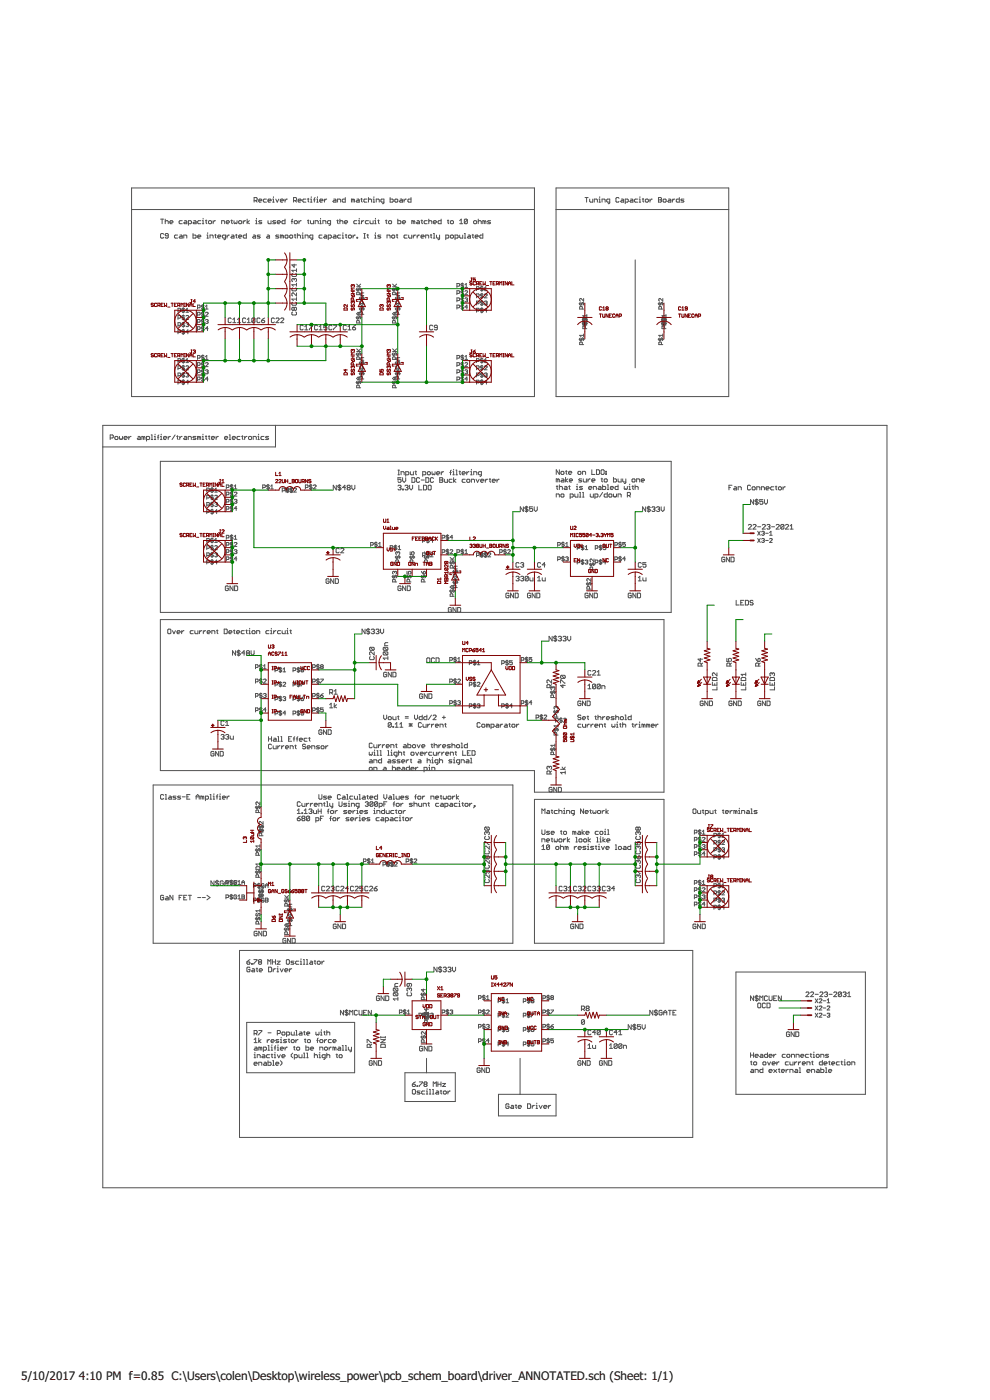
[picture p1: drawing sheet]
<svg xmlns="http://www.w3.org/2000/svg" width="297mm" height="420mm" viewBox="0 0 297 420" stroke-linecap="round" stroke-linejoin="round" font-family="sans-serif">
<defs><g id="words">
<g font-size="3.5">
<text x="6.4" y="414.2">5/10/2017</text>
<text x="23.7" y="414.2">4:10 PM f=0.85 C:\Users\colen\Desktop\wireless_power\pcb_schem_board\driver_ANNOTATED.sch (Sheet: 1/1)</text>
</g>
</g></defs>
<g fill="none" stroke="#505050" stroke-width=".3">
<path d="M39.5 56.4h120.9v62.6h-120.9zM79.9 59.8h-.7l-.2 .2 .2 .7h.7M81.8 59.8h.2v.9M82 59.1v.2M82.7 59.8l.5 .9 .5-.9M85.5 59.8v.9M86.2 59.8l-.7 .4M91.8 59.8h-.7l-.3 .2 .3 .7h.7M92.2 59.8h.5M92.5 59.5v.9l.2 .3M93.2 59.8h.2v.9M93.4 59.1v.2"/>
<path d="M94.1 60h.5M94.6 59.3l-.3 .2v1.2M95 59.8h.2v.9M95.2 59.1v.2M97.3 59.8v.9M98 59.8l-.7 .4M100.1 59.8l.7 .2v.7h-.7l-.2-.3 .2-.2h.7M103.6 59.3v1.4h-.7l-.2-.3 .2-.6h.7M105.9 60l-.4-.2v.9M105.9 60v.7M105.9 60l.3-.2 .2 .2v.7M107.1 59.8l.7 .2v.7h-.7l-.3-.3 .3-.2h.7"/>
<path d="M108.2 59.8h.5M108.5 59.5v.9l.2 .3M110.1 59.8h-.7l-.2 .2 .2 .7h.7M110.6 60l.7-.2 .2 .2v.7M110.6 59.3v1.4M112 59.8h.2v.9M112.2 59.1v.2M117.1 59.3v1.4h.7l.2-.3-.2-.6h-.7M118.4 60l.7-.2 .3 .6-.7 .3zM120.1 59.8l.7 .2v.7h-.7l-.3-.3 .3-.2h.7M121.2 59.8v.9M121.9 59.8l-.7 .4"/>
<path d="M123.3 59.3v1.4h-.7l-.2-.3 .2-.6h.7M166.8 56.4h51.9v62.6h-51.9zM175.5 59.3h1M176 59.3v1.4M176.9 59.8v.6l.3 .3h.6v-.9M179.7 59.8h.2v.9M179.9 59.1v.2M185.7 59.5l-.2-.2-.7 .2v.9l.2 .3 .7-.3M186.4 59.8h.5l.2 .2v.7h-.7l-.2-.3 .2-.2h.7M189.2 59.8l.7 .2v.7h-.7l-.2-.3 .2-.2h.7M191.3 59.8h-.7l-.2 .2 .2 .7h.7M191.8 59.8h.2v.9"/>
<path d="M192 59.1v.2M192.7 59.8h.4M192.9 59.5v.9l.2 .3M193.6 60l.7-.2 .2 .6-.7 .3zM195 59.8v.9M195.7 59.8l-.7 .4M197.6 59.3h.6l.3 .2-.3 .5 .3 .4-.3 .3h-.6zM197.6 60h.6M198.9 60l.7-.2 .3 .6-.7 .3zM200.6 59.8l.7 .2v.7h-.7l-.3-.3 .3-.2h.7M201.7 59.8v.9M202.4 59.8l-.7 .4"/>
<path d="M203.8 59.3v1.4h-.7l-.2-.7 .2-.2h.7M205.2 59.8h-.7l-.2 .2 .9 .4-.2 .3h-.7M39.5 62.9h120.9M48.2 65.8h.9M48.6 65.8v1.3M49.1 70.3l-.2-.2-.7 .2v.9l.2 .3 .7-.3M49.6 66.5l.7-.3 .2 .3v.6M49.6 65.8v1.3M50.5 70.8h-.7l-.2-.3 .2-.4h.5l.2 .2v.9l-.2 .3-.7-.3M51 66.7h.9l-.3-.5h-.4l-.2 .3 .2 .6h.4M53.3 70.5h-.7l-.3 .3 .3 .7h.7M54 70.5l.7 .3v.7h-.7l-.3-.3 .3-.2h.7"/>
<path d="M54.7 66.2h-.7l-.3 .3 .3 .6h.7M55.1 71.5v-1h.7l.2 .3v.7M55.4 66.2l.6 .3v.6h-.6l-.3-.2 .3-.2h.6M56.5 67.1h.7l.2-.2-.2-.7h-.7v1.4M57.9 70.1v1.4h.7l.2-.3-.2-.7h-.7M58.1 66.2l.7 .3v.6h-.7l-.2-.2 .2-.2h.7M59.3 71h.9l-.2-.5-.7 .3 .2 .7h.5M60.2 66.2h-.7l-.2 .3 .2 .6h.7M60.7 66.2h.2v.9M60.7 67.1h.5M60.9 65.5v.3M61.6 66.2h.5"/>
<path d="M61.8 66v.9l.3 .2M62.1 71.5h.4M62.1 70.5h.2v1M62.3 69.8v.3M62.5 66.5l.7-.3 .3 .7-.7 .2zM63 71.5v-1h.7l.2 .3v.7M63.9 66.2v.9M64.4 70.5h.5M64.6 70.3v.9l.3 .3M64.6 66.2l-.7 .5M65.3 71h1l-.3-.5-.7 .3 .3 .7h.4M66.5 67.1v-.9h.7l.2 .3v.6"/>
<path d="M67.6 71.5h-.6l-.3-.3 .3-.7h.6v1.2l-.4 .2M67.9 66.7h.9l-.2-.5-.7 .3 .2 .6h.5M68.1 70.5v1M68.8 70.5l-.7 .5M69.3 66.2h.4M69.5 70.5l.7 .3v.7h-.7l-.2-.3 .2-.2h.7M69.5 66v.9l.2 .2M70.2 66.2v.7l.2 .2 .3-.2 .2 .2 .2-.2v-.7M70.7 70.5h.4M70.9 70.3v.9l.2 .3M71.6 71h.9l-.2-.5h-.5l-.2 .3 .2 .7h.5M71.8 66.2l.7 .3-.2 .6h-.5l-.2-.2z"/>
<path d="M73 66.2v.9M73.7 66.2l-.7 .5M73.9 70.1v1.4h-.7l-.2-.3 .2-.7h.7M74.1 65.8v1.3M74.8 66.2l-.7 .5 .7 .4M76 70.5l.7 .3v.7h-.7l-.2-.3 .2-.2h.7M76.2 60.2h.7l.3-.2-.3-.7h-.7v1.4M76.7 60.2l.5 .5M76.7 66.2h.2v.9M76.7 67.1h.5M76.9 65.5v.3M77.6 60.2h.9l-.2-.4h-.4l-.3 .2 .3 .7h.4"/>
<path d="M78.1 70.5h-.7l-.2 .3 .2 .2 .7 .2-.2 .3h-.7M78.5 66.2h-.6l-.3 .3 .3 .2 .6 .2-.2 .2h-.7M80.2 70.5l.7 .3v.7h-.7l-.3-.3 .3-.2h.7M80.4 60.2h.9l-.2-.4-.7 .2 .2 .7h.5M80.4 66.2v.7l.2 .2h.7v-.9M81.8 60.7h.5M82.7 66.2h-.7l-.2 .3 .9 .4-.2 .2h-.7M83.2 66.7h.9l-.2-.5-.7 .3 .2 .6h.5M83.7 70.5h-.7l-.3 .3 .3 .2 .7 .2-.3 .3h-.7M84.1 60.2h.9l-.2-.4-.7 .2 .2 .7h.5M84.6 70.8l-.5-.3v1M84.6 70.8l.2-.3 .2 .3v.7"/>
<path d="M84.6 70.8v.7M85.5 65.8v1.3h-.7l-.2-.2 .2-.7h.7M85.7 70.5h.5l.2 .3-.2 .7-.7-.3zM86.9 70.8l.7-.3 .2 .7-.7 .3zM87.4 66.5h.4M87.8 65.8l-.2 .2v1.1M88.1 60.2h.7l.2-.2-.2-.7h-.7v1.4M88.3 79.3v.9l-.7-.7h1.4M88.3 66.5l.7-.3 .2 .7-.7 .2zM88.3 70.5h.5M88.5 60.2l.5 .5M88.5 70.3v.9l.3 .3"/>
<path d="M89.2 70.8l.7-.3 .2 .3v.7M89.2 70.1v1.4M89.5 60.2h.9l-.3-.4-.6 .2 .2 .7h.4M89.7 66.2v.9M90.4 66.2l-.7 .5M90.6 70.5h.2v1M90.6 71.5h.5M90.8 69.8v.3M91.5 71.5v-1h.7l.3 .3v.7M92.2 66.2h.5M92.5 66v.9l.2 .2M93.2 66.2v.7l.2 .2h.7v-.9"/>
<path d="M93.2 60.7h.4M93.9 71.5h-.7l-.3-.3 .3-.7h.7v1.2l-.5 .2M94.6 67.1v-.9h.6l.3 .3v.6M95 60.7h.5M95.9 60.2h1l-.3-.4-.7 .2 .3 .7h.4M95.9 66.2h.3v.9M95.9 67.1h.5M96.2 65.5v.3M96.6 70.5h-.7l-.2 .3 .2 .7h.7M96.9 67.1v-.9h.7l.2 .3v.6M97.3 70.5l.7 .3v.7h-.7l-.2-.3 .2-.2h.7M98.5 71.5h.7l.2-.7-.2-.3h-.7v1.4"/>
<path d="M99.2 67.1h-.7l-.2-.2 .2-.7h.7v1.2l-.5 .2M100.1 70.5l.7 .3v.7h-.7l-.2-.3 .2-.2h.7M101 66.2h.5M101.3 60.7v-.9h.7l.2 .2v.7M101.3 66v.9l.2 .2M102 66.5l.7-.3 .2 .3v.6M102 65.8v1.3M102.2 70.5h-.7l-.2 .3 .2 .7h.7M102.7 71.5h.4M102.7 70.5h.2v1M102.9 69.8v.3M103.4 66.7h.9l-.2-.5-.7 .3 .2 .6h.5"/>
<path d="M103.6 70.5h.5M103.8 70.3v.9l.3 .3M104.5 70.8l.7-.3 .3 .7-.7 .3zM105.9 70.5v1M106.6 70.5l-.7 .5M107.1 66.2h-.7l-.2 .3 .2 .6h.7M107.1 71.2h.2v.3h-.2zM107.5 66.2h.3v.9M107.5 67.1h.5M107.8 65.5v.3M108.5 66.2v.9M109.2 70.1h.4"/>
<path d="M109.2 71.5h.4M109.2 66.2l-.7 .5M109.4 70.1v1.4M110.1 70.5h.5M110.3 70.3v.9l.3 .3M110.6 66.2h-.7l-.3 .3 .3 .6h.7M111 66.2v.7l.3 .2h.7v-.9M112 60.7h.4M112.4 71.5h.5M112.4 70.5h.2v1M112.4 66.2h.2v.9M112.4 67.1h.5"/>
<path d="M112.6 65.5v.3M112.6 69.8v.3M112.9 60.7v-.9h.7l.2 .2v.7M113.3 66.2h.5M113.6 66v.9l.2 .2M114.3 70.5h-.7l-.3 .3 .3 .2 .7 .2-.3 .3h-.7M115.2 60.7h-.7l-.2-.3 .2-.6h.7v1.1l-.5 .2M115.7 66.2h.4M115.9 66v.9l.2 .2M116.1 71.5v-1h.7l.3 .3v.7M116.8 66.2h.5l.2 .3-.2 .6-.7-.2zM117.5 70.8l.7-.3 .2 .7-.6 .3z"/>
<path d="M118.9 70.5h.5M119.1 70.3v.9l.3 .3M119.4 65.8v1.3h.7l.2-.2-.2-.7h-.7M120.8 66.7h.9l-.2-.5-.7 .3 .2 .6h.5M122.2 70.5h-.7l-.3 .3 .3 .7h.7M122.6 70.5v.7l.3 .3h.6v-1M124 66.5l.2-.3 .3 .3v.6M124 66.5l-.5-.3v.9M124 66.5v.6M124 70.5v1M124.7 70.5l-.7 .5M125.2 66.2l.7 .3v.6h-.7l-.3-.2 .3-.2h.7"/>
<path d="M125.2 70.5v1M125.9 70.5l-.7 .5M126.3 71h1l-.3-.5-.7 .3 .3 .7h.4M126.3 66.2h.5M126.6 66v.9l.2 .2M127.7 71.5v-1h.7l.2 .3v.7M128.2 66.2h-.7l-.2 .3 .2 .6h.7M128.7 65.8v1.3M128.7 66.5l.2-.3h.4l.3 .3v.6M129.1 70.5h.5M129.3 70.3v.9l.3 .3M130 70.1h.3v1.4"/>
<path d="M130 71.5h.5M130 66.7h1l-.3-.5-.7 .3 .3 .6h.4M131 70.5v.7l.2 .3h.7M131.9 70.5v1.2l-.5 .2M132.4 65.8v1.3h-.7l-.3-.2 .3-.7h.7M133.8 71.5h.6l.3-.3-.3-.7h-.6v1.4M134.2 66.2h.5M134.4 66v.9l.3 .2M135.4 70.5l.7 .3-.3 .7-.7-.3zM135.4 66.2l.7 .3-.3 .6-.7-.2zM136.5 71.5h.7l.3-.7-.3-.3h-.7v1.4M137.9 70.5v.7l.3 .3h.6v-1"/>
<path d="M137.9 67.1h.9M137.9 66.2l.5-.4v1.3M139.3 70.1h.2v1.4M139.3 71.5h.5M140.2 66v.9l-.2 .2h-.5l-.2-.2M140.2 66l-.7-.2-.2 .2v.9M140.2 66l-.9 .9M140.5 70.5l.7 .3v.7h-.7l-.3-.3 .3-.2h.7M141.6 70.5h.5M141.9 70.3v.9l.2 .3M142.3 66.2l.7 .3-.2 .6-.7-.2zM142.6 71h.9l-.2-.5-.7 .3 .2 .7h.5"/>
<path d="M143.5 65.8v1.3M143.5 66.5l.7-.3 .2 .3v.6M144.9 70.1v1.4h-.7l-.2-.7 .2-.3h.7M145.3 66.5l-.4-.3v.9M145.3 66.5v.6M145.3 66.5l.3-.3 .2 .3v.6M147.2 66.2h-.7l-.2 .3 .9 .4-.2 .2h-.7M166.8 62.9h51.9M178.3 60.7v-.9h.7l.2 .2v.7M179.7 60.7h.5M180.6 60.7v-.9h.7l.3 .2v.7M182.9 60.7h-.6l-.3-.3 .3-.6h.6v1.1l-.4 .2"/>
<path d="M187.6 60.7h.7l.2-.3-.2-.6h-.7v1.3M190.6 78v32.4M191.8 60.7h.4M53.4 99.8h.6l.2-.2-.2-.6h-.6v1.2M53.4 93.3h.6l.2-.2-.2-.6h-.6v1.2M53.4 95.5h.6l.2-.2-.2-.6h-.6v1.2M53.4 97.6h.6l.2-.2-.2-.6h-.6v1.2M55 92.3v1.6M55 94.5v1.6M55 96.6v1.6M55 98.8v1.6M55.4 94.9l-.2-.2-.6 .2 .8 .8-.2 .2-.6-.2"/>
<path d="M55.4 99.2l-.2-.2-.6 .2 .8 .8-.2 .2-.6-.2M55.4 92.7l-.2-.2-.6 .2 .8 .8-.2 .2-.6-.2M55.4 97l-.2-.2-.6 .2 .8 .8-.2 .2-.6-.2M55.8 94.9l.2-.2 .6 .2-.8 1h.8M55.8 97l.6-.2 .2 .2-.2 .4M55.8 92.9l.4-.4v1.2M55.8 93.7h.8M56.2 97.4h.2M56.4 97.4l.2 .2-.2 .4-.6-.2M56.6 99.6h-.8l.6-.6v1.2M59.3 92.4h.6l.1-.2-.1-.6h-.6v1.2M59.3 94.5h.6l.1-.2-.1-.6h-.6v1.2"/>
<path d="M59.3 96.7h.6l.1-.2-.1-.6h-.6v1.2M59.3 98.8h.6l.1-.2-.1-.6h-.6v1.2M60.9 91.4v1.6M60.9 93.5v1.6M60.9 95.7v1.6M60.9 97.9v1.5M61.3 96.1l-.7-.2-.1 .4 .5 .2 .3 .4-.3 .2-.5-.2M61.3 93.9l-.7-.2-.1 .4 .5 .2 .3 .4-.3 .2-.5-.2M61.3 98.3l-.7-.3-.1 .4 .5 .2 .3 .4-.3 .2-.5-.2M61.3 91.8l-.7-.2-.1 .4 .5 .2 .3 .4-.3 .2-.5-.2M61.6 96.1l.7-.2 .1 .2-.1 .4M61.6 92l.4-.4v1.2"/>
<path d="M61.6 93.9l.2-.2 .6 .2-.8 1h.8M61.6 92.8h.8M62 96.5h.3M62.3 96.5l.1 .2-.1 .4-.7-.2M62.4 98.6h-.8l.7-.6v1.2M69.4 95.7l-.2-.3-.7 .3v.9l.2 .2 .7-.2M69.8 95.9l.5-.5v1.4M69.8 96.8h1M71.2 96.8h1M71.2 95.9l.5-.5v1.4M73.7 95.7l-.2-.3-.7 .3v.9l.2 .2 .7-.2M74.2 95.9l.4-.5v1.4"/>
<path d="M74.2 96.8h.9M76.5 95.7l-.2-.3-.7 .3v.9M76.5 95.7v.9l-.2 .2-.7-.2M76.5 95.7l-.9 .9M78 95.7l-.2-.3-.7 .3v.9l.2 .2 .7-.2M78.5 96.1h.7l.2 .5-.7 .2zM79.4 95.4l-.9 .7M82.3 95.7l-.2-.3-.7 .3v.9l.3 .2 .6-.2M82.8 95.7l.2-.3 .7 .3-.9 1.1h.9M84.2 95.7l.2-.3 .7 .3-.9 1.1h.9M87.8 86.4l-.2 .2 .2 .7h.9l.3-.2-.3-.7M87.8 82.1l-.2 .2 .2 .7h.9l.3-.3-.3-.6"/>
<path d="M87.8 90.7l-.2 .2 .2 .7h.9l.3-.2-.3-.7M87.8 93.6l-.2 .3v.4l.2 .2h.9l.3-.2-.3-.7M88.3 92.5l.2-.3 .5 .3-.3 .7-.4-.3M88.3 83.8l.2-.2 .5 .2-.3 .7M88.3 83.8l-.3-.2-.4 .2 .2 .7M88.3 83.8v.3M88.3 92.5v.4M88.3 92.5l-.3-.3-.4 .3 .2 .7 .5-.3M89 80.7v.9M89 85v.9M89 87.9v.9l-1.2-.9-.2 .2 .2 .7M89 89.3v.9"/>
<path d="M89 89.8h-1.4l.4 .4M89 85.4h-1.4l.4 .5M89 81.1h-1.4l.4 .5M91 97.8l-.3-.2h-.4l-.2 .2v1l.2 .2 .7-.2M91.4 99h1M91.4 98.1l.5-.5v1.4M92.8 97.6h1l-1 1.4M95.3 97.8l-.2-.2h-.5l-.2 .2v1l.2 .2 .7-.2M95.8 99h.9M95.8 98.1l.4-.5v1.4M98.1 97.6h-.9v.7l.4-.2 .5 .2-.2 .7-.7-.2M99.6 97.8l-.2-.2-.7 .2v1l.2 .2 .7-.2"/>
<path d="M100.1 97.6h.9l-.9 1.4M103.9 97.8l-.2-.2-.7 .2v1l.2 .2 .7-.2M104.4 99h.9M104.4 98.1l.5-.5v1.4M105.8 98.3h.7l.2 .5-.2 .2h-.5zM106.7 97.6l-.9 .7M106.8 95.4h1.6M106.8 86.8h1.6M107 86.1h1.2M107 85.3l.8 .8M107.2 86.5l-.2 .2 .2 .5 .4-.1 .2-.6 .4 .2-.2 .5M107.2 95l-.2 .2 .2 .6 .4-.3 .2-.5 .4 .2-.2 .6"/>
<path d="M107.6 93.8v.8M107.8 89.5h1.5M107.8 92.7h1.5M107.8 88.4v-.6l-.6-.1-.2 .7h1.2M107.8 96.9v-.5l-.6-.2-.2 .7h1.2M107.9 91.9h1.3M107.9 91.1l.9 .8M108.2 89.1l-.3 .6 .5 .2 .1-.6 .4-.2 .3 .2-.3 .6M108.2 92.3l-.3 .2 .3 .6 .3-.2 .3-.6 .4 .2-.3 .6M108.2 93.8h-.8l-.4 .4 .4 .4h.8M108.2 85.3l-.6 .6M108.5 87.9v.8"/>
<path d="M108.8 91.1v-.6l-.6-.2-.3 .2v.6h1.3M108.8 94.3v-.6l-.3-.2-.6 .2v.6h1.3M109.2 87.9h-.8l-.5 .4 .5 .4h.8M109.2 91.1l-.7 .6M117.6 95.4h1.6M117.6 86.8h1.6M117.8 85.3l.8 .8M117.8 86.1h1.2M118 86.5l-.2 .2 .2 .5 .4-.1 .2-.6 .4 .2-.2 .5M118 95l-.2 .2 .2 .6 .4-.3 .2-.5 .4 .2-.2 .6M118.4 93.8v.8M118.6 89.5h1.5"/>
<path d="M118.6 92.7h1.5M118.6 88.4l-.2-.7-.6 .1v.6h1.2M118.6 96.9l-.2-.7-.6 .2v.5h1.2M118.7 91.1l.8 .8M118.7 91.9h1.2M119 92.3l-.3 .6 .4 .2 .2-.6 .4-.2 .2 .2-.2 .6M119 89.1l-.3 .6 .4 .2 .2-.6 .4-.2 .2 .2-.2 .6M119 93.8h-.8l-.4 .4 .4 .4h.8M119 85.3l-.6 .6M119.3 87.9v.8M119.5 91.1v-.6l-.5-.2-.3 .2v.6h1.2M119.5 94.3v-.6l-.2-.2-.6 .2v.6h1.2"/>
<path d="M119.9 87.9h-.8l-.4 .4 .4 .4h.8M119.9 91.1l-.6 .6M129.8 97.8l-.2-.2-.7 .2v1l.2 .2 .7-.2M131.2 98.3h-.7l-.2-.2 .2-.5h.5l.2 .2v1l-.2 .2-.7-.2M137.1 85.9h.6l.2-.2-.2-.6h-.6v1.2M137.1 88.1h.6l.2-.3-.2-.6h-.6v1.2M137.1 90.2h.6l.2-.2-.2-.6h-.6v1.2M137.1 92.4h.6l.2-.2-.2-.6h-.6v1.2M138.7 84.9v1.6M138.7 87.1v1.5M138.7 89.2v1.6M138.7 91.4v1.6"/>
<path d="M139.1 91.8l-.6-.2-.2 .4 .6 .2 .2 .4-.2 .2-.6-.2M139.1 89.6l-.6-.2-.2 .4 .6 .2 .2 .4-.2 .2-.6-.2M139.1 87.5l-.6-.3-.2 .5 .6 .1 .2 .4-.2 .2-.6-.2M139.1 85.3l-.6-.2-.2 .4 .6 .2 .2 .4-.2 .2-.6-.2M139.5 85.5l.4-.4v1.2M139.5 87.5l.2-.3 .6 .3-.8 .9h.8M139.5 89.6l.6-.2 .2 .2-.2 .4M139.5 86.3h.8M139.9 90h.2M140.1 90l.2 .2-.2 .4-.6-.2M140.3 92.2h-.8l.6-.6v1.2M143 86.8h.6l.2-.2-.2-.6h-.6v1.2"/>
<path d="M143 89h.6l.2-.2-.2-.6h-.6v1.2M143 91.2h.6l.2-.2-.2-.6h-.6v1.1M143 93.3h.6l.2-.2-.2-.6h-.6v1.2M144.6 85.9v1.5M144.6 88v1.6M144.6 90.2v1.6M144.6 92.3v1.6M144.9 90.6l-.1-.2-.6 .2 .7 .8-.1 .1-.6-.1M144.9 88.4l-.5-.2-.2 .4 .6 .2 .1 .4-.1 .2-.6-.2M144.9 86.3l-.5-.3-.2 .4 .6 .2 .1 .4-.1 .2-.6-.2M144.9 92.7l-.1-.2-.6 .2 .7 .8-.1 .2-.6-.2M145.4 86.4l.4-.4v1.2"/>
<path d="M145.4 87.2h.8M145.4 88.4l.2-.2 .6 .2-.8 1h.8M145.4 90.6l.5-.2 .3 .2-.3 .4M145.8 91h.1M145.9 91l.3 .2-.3 .3-.5-.1M146.2 93.1h-.8l.5-.6v1.2M173.7 91.2h1.6M174.1 90.8l-.2 .2 .2 .6 .8-.8 .2 .2-.2 .6M174.7 97h1.6M174.7 96h1.6M174.7 92.8l-.2-.8-.6 .2v.6h1.2M174.9 97.2l.4 .2 .2-.6 .4-.2 .2 .2-.2 .6"/>
<path d="M174.9 97l.6-.2 .2 .8M174.9 96l.2 .2M175.1 96.6l-.2 1h1.2M175.1 95.6l-.2 .2M175.1 89.6v.8l-.8-.8-.4 .2 .2 .6M175.7 98.6v-.6l-.6-.2-.2 .8h1.2M176.1 94.4v.8M176.1 95.4v.8l-.8-.8-.4 .3v.5l.4 .2 .4-.8 .4 .2M176.1 94.8h-1.2l.4 .4M176.1 96.2l-.2 .2M197.5 91.2h1.6M197.9 90.8l-.2 .2 .2 .6 .8-.8 .2 .2-.2 .6"/>
<path d="M198.4 97h1.6M198.4 96h1.6M198.5 92.8v-.6l-.6-.2-.2 .8h1.2M198.6 97.2l.4 .2 .2-.6 .4-.2 .2 .2-.2 .6M198.6 97l.6-.2 .2 .8M198.6 96l.2 .2M198.8 96.6l-.2 1h1.2M198.8 95.6l-.2 .2M198.9 89.6v.8l-.8-.8-.4 .2 .2 .6M199.4 98.6v-.6l-.6-.2-.2 .8h1.2M199.8 95.4v.8l-.8-.8-.4 .3v.5l.4 .2 .4-.8 .4 .2M199.8 94.8h-1.2l.4 .4"/>
<path d="M199.8 96.2l-.2 .2M199.8 94.4v.8M53.4 110.6h.6l.2-.6-.8-.2v1.2M53.4 114.9l.8-.2-.2-.6h-.6v1.2M53.4 108.4h.6l.2-.6-.8-.2v1.2M53.4 112.7h.6l.2-.6-.8-.1v1.1M55 107.4v1.6M55 109.6v1.6M55 111.8v1.5M55 113.9v1.6M55.4 112.1l-.2-.1-.6 .1 .2 .4 .6 .2-.2 .4-.6-.2M55.4 107.8l-.2-.2-.6 .2 .8 .8-.2 .2-.6-.2"/>
<path d="M55.4 110l-.2-.2-.6 .2 .8 .8-.2 .2-.6-.2M55.4 114.3l-.2-.2-.6 .2 .8 .8-.2 .2-.6-.2M55.8 110l.2-.2 .6 .2-.8 1h.8M55.8 112.1l.6-.1 .2 .1-.2 .4M55.8 108.8h.8M55.8 108l.4-.4v1.2M56.2 112.5h.2M56.4 112.5l.2 .2-.2 .4-.6-.2M56.6 114.7h-.8l.6-.6v1.2M59.3 107.5h.6l.1-.2-.1-.6h-.6v1.2M59.3 109.6h.6l.1-.2-.1-.6h-.6v1.2M59.3 111.8h.6l.1-.2-.1-.6h-.6v1.2"/>
<path d="M59.3 114h.6l.1-.3-.1-.5h-.6v1.1M60.9 106.5v1.6M60.9 108.6v1.6M60.9 110.8v1.6M60.9 113v1.6M61.3 111.2l-.3-.2-.5 .2 .1 .4 .7 .2-.3 .4-.5-.2M61.3 113.3l-.7-.1-.1 .4 .5 .1 .3 .5-.3 .1-.5-.1M61.3 106.9l-.3-.2-.5 .2 .1 .4 .7 .2-.3 .4-.5-.2M61.3 109l-.3-.2-.5 .2 .1 .4 .7 .2-.3 .4-.5-.2M61.6 107.1l.4-.4v1.2M61.6 109l.2-.2 .6 .2-.8 1h.8M61.6 107.9h.8"/>
<path d="M61.6 111.2l.7-.2 .1 .2-.1 .4M62 111.6h.3M62.3 111.6l.1 .2-.1 .4-.7-.2M62.4 113.7h-.8l.7-.5v1.1M106.8 114.8h1.6M106.8 106.3h1.6M107 105.5h1.2M107 104.7l.8 .8M107.2 105.9l-.2 .2 .2 .6 .4-.2 .2-.6 .4 .2-.2 .6M107.2 114.4l-.2 .2 .2 .6 .4-.2 .2-.6 .4 .2-.2 .6M107.6 113.2v.8M107.8 108.9h1.5"/>
<path d="M107.8 112.1h1.5M107.8 107.9v-.6l-.6-.2-.2 .8h1.2M107.8 116.4v-.6l-.6-.2-.2 .8h1.2M107.9 111.4h1.3M107.9 110.6l.9 .8M108.2 108.5l-.3 .2 .3 .6 .3-.2 .3-.6 .4 .2-.3 .6M108.2 111.8l-.3 .2 .3 .5 .3-.1 .3-.6 .4 .2-.3 .5M108.2 113.2h-.8l-.4 .4 .4 .4h.8M108.2 104.7l-.6 .6M108.5 107.3v.8M108.8 110.5v-.6l-.6-.2-.3 .2v.6h1.3M108.8 113.7v-.6l-.3-.2-.6 .2v.6h1.3"/>
<path d="M109.2 107.3h-.8l-.5 .4 .5 .4h.8M109.2 110.6l-.7 .5M117.6 114.8h1.6M117.6 106.3h1.6M117.8 105.5h1.2M117.8 104.7l.8 .8M118 105.9l-.2 .2 .2 .6 .4-.2 .2-.6 .4 .2-.2 .6M118 114.4l-.2 .2 .2 .6 .4-.2 .2-.6 .4 .2-.2 .6M118.4 113.2v.8M118.6 108.9h1.5M118.6 112.1h1.5M118.6 107.9l-.2-.8-.6 .2v.6h1.2"/>
<path d="M118.6 116.4v-.6l-.6-.2-.2 .2v.6h1.2M118.7 111.4h1.2M118.7 110.6l.8 .8M119 108.5l-.3 .6 .4 .2 .2-.6 .4-.2 .2 .2-.2 .6M119 111.8l-.3 .6 .4 .1 .2-.5 .4-.2 .2 .2-.2 .5M119 113.2h-.8l-.4 .4 .4 .4h.8M119 104.7l-.6 .6M119.3 107.3v.8M119.5 110.5v-.6l-.5-.2-.3 .2v.6h1.2M119.5 113.7v-.6l-.2-.2-.6 .2v.6h1.2M119.9 107.3h-.8l-.4 .4 .4 .4h.8M119.9 110.6l-.6 .5"/>
<path d="M137.1 107.5h.6l.2-.6-.8-.2v1.2M137.1 109.6h.6l.2-.6-.8-.2v1.2M137.1 111.8h.6l.2-.6-.8-.2v1.2M137.1 114h.6l.2-.3-.2-.5h-.6v1.1M138.7 106.5v1.6M138.7 108.6v1.6M138.7 110.8v1.6M138.7 113v1.6M139.1 106.9l-.2-.2-.6 .2 .8 .8-.2 .2-.6-.2M139.1 111.2l-.2-.2-.6 .2 .2 .4 .6 .2-.2 .4-.6-.2M139.1 109l-.2-.2-.6 .2 .8 .8-.2 .2-.6-.2M139.1 113.3l-.2-.1-.6 .1 .8 .9-.2 .1-.6-.1"/>
<path d="M139.5 107.1l.4-.4v1.2M139.5 109l.2-.2 .6 .2-.8 1h.8M139.5 107.9h.8M139.5 111.2l.6-.2 .2 .2-.2 .4M139.9 111.6h.2M140.1 111.6l.2 .2-.2 .4-.6-.2M140.3 113.7h-.8l.6-.5v1.1M143 108.4h.6l.2-.6-.8-.2v1.2M143 110.6h.6l.2-.6-.8-.2v1.2M143 112.7h.6l.2-.6-.8-.1v1.1M143 114.9l.8-.2-.2-.6h-.6v1.2M144.6 107.4v1.6"/>
<path d="M144.6 109.6v1.6M144.6 111.8v1.5M144.6 113.9v1.6M144.9 114.3l-.1-.2-.6 .2 .7 .8-.1 .2-.6-.2M144.9 112.1l-.1-.1-.6 .1 .2 .4 .5 .2-.1 .4-.6-.2M144.9 107.8l-.1-.2-.6 .2 .7 .8-.1 .2-.6-.2M144.9 110l-.1-.2-.6 .2 .7 .8-.1 .2-.6-.2M145.4 108l.4-.4v1.2M145.4 108.8h.8M145.4 110l.2-.2 .6 .2-.8 1h.8M145.4 112.1l.5-.1 .3 .1-.3 .4M145.8 112.5h.1"/>
<path d="M145.9 112.5l.3 .2-.3 .4-.5-.2M146.2 114.7h-.8l.5-.6v1.2M173.7 101.8h1.6M174.1 101.4l-.2 .2 .2 .6 .4-.2 .2-.6 .4 .2-.2 .6M174.7 103.4l-.2-.8-.6 .2v.6h1.2M175.1 100.2v.8M175.1 100.6h-1.2l.4 .4M197.5 101.8h1.6M197.9 101.4l-.2 .2 .2 .6 .4-.2 .2-.6 .4 .2-.2 .6M198.5 103.4v-.6l-.6-.2-.2 .8h1.2M198.9 100.6h-1.2l.4 .4M198.9 100.2v.8"/>
<path d="M30.8 127.7h235.3v228.8h-235.3zM33.1 131.4h.7l.2-.7-.2-.2h-.7v1.4M34.5 131.2l.7-.2 .2 .7-.7 .2zM35.9 131v.7l.2 .2 .2-.2 .2 .2 .3-.2v-.7M37.2 131.4h1l-.3-.4-.7 .2 .3 .7h.4M38.6 131v.9M39.3 131l-.7 .4M41.4 131l.7 .2v.7h-.7l-.2-.2 .2-.3h.7M43 131.2l-.4-.2v.9M43 131.2v.7M43 131.2l.3-.2 .2 .2v.7M44 131.9h.7l.2-.7-.2-.2h-.7v1.4"/>
<path d="M45.4 130.5h.2v1.4M45.4 131.9h.4M46.3 131.9h.4M46.3 131h.2v.9M46.5 130.3v.2M47.2 131.2h.5M47.7 130.5l-.3 .2v1.2M48.1 138.5h153.3v45.3h-153.3zM48.1 131.9h.5M48.1 131h.3v.9M48.4 130.3v.2M49.1 131.4h.9l-.2-.4-.7 .2 .2 .7h.5"/>
<path d="M50.5 131v.9M51.2 131l-.7 .4M52.5 130.5l-.9 1.4M53 131h.5M53.2 130.7v1l.3 .2M53.9 131v.9M54.6 131l-.7 .4M55.3 131l.7 .2v.7h-.7l-.2-.2 .2-.3h.7M56.5 131.9v-.9h.7l.2 .2v.7M58.8 131h-.7l-.2 .2 .9 .5-.2 .2h-.7M59.7 131.2l-.4-.2v.9M59.7 131.2v.7"/>
<path d="M59.7 131.2l.3-.2 .2 .2v.7M60.7 131.9h.4M60.7 131h.2v.9M60.9 130.3v.2M61.6 131h.5M61.8 130.7v1l.3 .2M62.5 131h.5M62.7 130.7v1l.3 .2M63.4 131.4h1l-.3-.4-.7 .2 .3 .7h.4M64.8 131v.9M65.5 131l-.7 .4M67.4 131.4h.9l-.2-.4-.7 .2v.5l.7 .2"/>
<path d="M68.8 130.5h.2v1.4M68.8 131.9h.4M69.7 131.4h.9l-.2-.4-.7 .2 .2 .7h.5M72 131h-.7l-.2 .2 .2 .7h.7M72.5 131h.4M72.7 130.7v1l.2 .2M73.4 131v.9M74.1 131l-.7 .4M74.6 131.2l.7-.2 .2 .7-.7 .2zM76 131.9v-.9h.7l.2 .2v.7M77.4 131.9h.4M77.4 131h.2v.9"/>
<path d="M77.6 130.3v.2M79.2 131h-.7l-.2 .2 .2 .7h.7M80.6 131h-.7l-.2 .2 .9 .5-.2 .2h-.7M82.7 127.7v6.4h-51.9M62 151.6h.6l.2-.6-.8-.2v1.2M62 147.3h.6l.2-.6-.8-.2v1.2M62 149.4h.6l.2-.6-.8-.1v1.1M62 153.8l.8-.2-.2-.6h-.6v1.2M63.6 146.3v1.6M63.6 148.4v1.6M63.6 150.6v1.6M63.6 152.8v1.5"/>
<path d="M64 151l-.2-.2-.6 .2 .2 .4 .6 .2-.2 .4-.6-.2M64 146.7l-.2-.2-.6 .2 .8 .8-.2 .2-.6-.2M64 148.8l-.2-.1-.6 .1 .8 .8-.2 .2-.6-.2M64 153.2l-.2-.2-.6 .2 .2 .4 .6 .2-.2 .4-.6-.3M64.4 146.9l.4-.4v1.2M64.4 148.8l.2-.1 .6 .1-.8 1h.8M64.4 151l.6-.2 .2 .2-.2 .4M64.4 147.7h.8M64.8 151.4h.2M65 151.4l.2 .2-.2 .4-.6-.2M65.2 153.6h-.8l.6-.6v1.2M67.9 146.3h.6l.2-.6-.8-.2v1.2"/>
<path d="M67.9 148.5h.6l.2-.6-.8-.2v1.2M67.9 150.6h.6l.2-.5-.8-.2v1.1M67.9 152.8l.8-.2-.2-.6h-.6v1.2M69.5 145.4v1.5M69.5 147.5v1.6M69.5 149.6v1.6M69.5 151.8v1.6M69.9 150.1l-.2-.2-.6 .2 .8 .8-.2 .1-.6-.1M69.9 145.7l-.2-.2-.6 .2 .8 .8-.2 .2-.6-.2M69.9 152.2l-.2-.2-.6 .2 .8 .8-.2 .2-.6-.2M69.9 147.9l-.2-.2-.6 .2 .8 .8-.2 .2-.6-.2M70.3 145.9l.4-.4v1.2"/>
<path d="M70.3 147.9l.2-.2 .6 .2-.8 1h.8M70.3 150.1l.6-.2 .2 .2-.2 .4M70.3 146.7h.8M70.7 150.5h.2M70.9 150.5l.2 .1-.2 .4-.6-.1M71.1 152.6h-.8l.6-.6v1.2M78.8 146.3h.6l.2-.6-.8-.2v1.2M80.4 145.4v1.5M80.8 145.7l-.2-.2-.6 .2 .2 .4 .6 .2-.2 .4-.6-.2M81.2 145.9l.4-.4v1.2M81.2 146.7h.8M84.7 147.3h.6l.2-.6-.8-.2v1.2"/>
<path d="M86.1 146.5l-.2 .4 .6 .2 .2 .4-.2 .2-.6-.2M86.3 146.3v1.6M86.4 146.5l.2 .6-.8 .2M86.7 146.7l-.9-.2v1.2M87 147.5l.2 .2M87.1 147.7h.8M87.1 146.9l.4-.4v1.2M87.4 146.3v1.6M87.8 146.7l-.2-.2-.6 .2 .2 .4 .6 .2-.2 .4M88.2 146.7l.1-.2 .6 .2-.7 1h.7M91.6 146.3h.6l.2-.6-.8-.2v1.2M93.2 145.4v1.5"/>
<path d="M93.6 145.7l-.2-.2-.6 .2 .8 .8-.2 .2-.6-.2M94 145.7l.2-.2 .6 .2-.8 1h.8M100.9 145.6v1.4l-.9-1.4v1.4M101.8 145.4v1.9M102.3 145.9l-.2-.3-.7 .3 .2 .4 .7 .3-.2 .4-.7-.2M103.7 146.3h-.9l.7-.7v1.4M104.4 146.3l-.2 .3 .2 .4h.5l.2-.2-.2-.5M104.4 146.3l-.2-.2 .2-.5h.5l.2 .3-.2 .4M104.4 146.3h.5M105.6 145.6v1l.4 .4 .5-.4v-1M119.4 145.9l.7-.3 .2 .3-.2 .4M119.4 142.5h.5"/>
<path d="M119.4 141.1h.5M119.6 141.1v1.4M119.9 146.3h.2M120.1 146.3l.2 .3-.2 .4-.7-.2M120.3 142.5v-.9h.7l.3 .2v.7M120.3 143.4h-.9v.7l.5-.3 .4 .3-.2 .7-.7-.3M120.8 143.4v.9l.5 .5 .4-.5v-.9M120.8 146.8h.2v.2h-.2zM121.5 145.9l.7-.3 .2 .3-.2 .4M121.7 142.5h.7l.3-.7-.3-.2h-.7v1.3M122 146.3h.2M122.2 146.3l.2 .3-.2 .4-.7-.2"/>
<path d="M122.9 145.6v1l.5 .4 .4-.4v-1M123.1 141.6v.7l.3 .2h.6v-.9M123.6 143.4h.7l.2 .2v.9l-.2 .3h-.7zM124.5 141.6h.5M124.7 141.3v1l.3 .2M125.7 145.6v1.4h.9M125.9 143.6l-.2-.2-.7 .2v.9l.2 .3 .7-.3M126.4 144.1h.9M126.8 142.5h.7l.3-.7-.3-.2h-.7v1.3M127.1 145.6h.7l.2 .3v.9l-.2 .2h-.7zM127.8 143.4h.7l.2 .2v.9l-.2 .3h-.7zM128.5 141.6l.6 .2-.2 .7-.7-.2z"/>
<path d="M128.7 145.6l.7 .3v.9l-.3 .2-.6-.2v-.9zM129.6 141.6v.7l.2 .2 .7-.2v-.7M130.1 143.6l-.3-.2h-.4l-.2 .2v.9l.2 .3 .7-.3M131 142h.9l-.2-.4-.7 .2v.5l.7 .2M131.9 143.4h.7l.3 .2-.3 .5 .3 .4-.3 .3h-.7zM131.9 144.1h.7M132.4 141.6v.9M133.1 141.6l-.7 .4M133.3 143.8v.7l.3 .3h.6v-1M134.9 141.8h.5M135.4 141.1l-.2 .2v1.2M135.6 143.8h-.7l-.2 .3 .2 .7h.7"/>
<path d="M135.9 141.6h.2v.9M135.9 142.5h.4M136.1 140.9v.2M136.1 143.4v1.4M136.8 142.5h.5M136.8 141.1h.2v1.4M136.8 143.8l-.7 .5 .7 .5M137.7 141.6h.5M138 141.3v1l.2 .2M138.7 142h.9l-.3-.4-.6 .2v.5l.6 .2M139.6 143.8h-.7l-.2 .3 .2 .7h.7M140 144.1l.7-.3 .3 .7-.7 .3z"/>
<path d="M140 141.6v.9M140.7 141.6l-.7 .4M141.2 142.5h.5M141.2 141.6h.2v.9M141.4 144.8v-1h.7l.3 .3v.7M141.4 140.9v.2M142.1 142.5v-.9h.7l.3 .2v.7M142.8 143.8l.5 1 .5-1M144.2 144.3h.9l-.2-.5-.7 .3v.4l.7 .3M144.4 142.5h-.6l-.3-.2 .3-.7h.6v1.1l-.4 .2M145.6 143.8v1M146.3 143.8l-.7 .5"/>
<path d="M146.8 143.8h.4M147 143.6v.9l.2 .3M147.7 144.3h.9l-.2-.5-.7 .3v.4l.7 .3M149.1 143.8v1M149.8 143.8l-.7 .5M157 152.1v1.4l-.9-1.4v1.4M158 151.9v1.8M158.4 152.3l-.2-.2-.7 .2 .2 .5h.5l.2 .2-.2 .5-.7-.2M159.8 152.1h-.9v.7l.4-.2 .5 .2-.2 .7h-.5l-.2-.2M160.3 152.1v.9l.4 .5 .5-.5v-.9M166.9 149.2v-.9h.7l.2 .2v.7M166.9 146h.5"/>
<path d="M167.1 145.8v.9l.3 .2M167.4 144l.2-.3 .2 .3v.7M167.4 144l-.5-.3v1M167.4 144v.7M167.8 141v1.4l-.9-1.4v1.4M167.8 145.5v1.4M167.8 146.2l.7-.2 .2 .2v.7M168.3 141.7l.7-.2 .2 .7-.7 .2zM168.3 148.5l.7-.2 .2 .6-.7 .3zM168.5 143.7l.7 .3v.7h-.7l-.2-.3 .2-.2h.7M169.4 146l.7 .2v.7h-.7l-.2-.2 .2-.2h.7M169.7 141.5h.4"/>
<path d="M169.7 143.3v1.4M169.9 141.2v1l.2 .2M170.4 143.7l-.7 .5 .7 .5M170.6 141.9h.9l-.2-.4-.7 .2v.5l.7 .2M170.6 146h.5M170.8 144.2h1l-.3-.5-.7 .3v.4l.7 .3M170.8 145.8v.9l.3 .2M171.1 149.2h.7l.2-.7-.2-.2h-.7v1.3M172.5 148.3v.6l.2 .3h.7v-.9M172.9 146h.3v.9M172.9 146.9h.5M173.2 145.3v.2"/>
<path d="M173.4 141.7l.7-.2 .2 .7-.7 .2zM173.9 149.2h.4M173.9 147.8h.2v1.4M174.5 143.7h-.6l-.3 .3 .9 .4-.2 .3h-.7M174.8 146h-.7l-.2 .2 .9 .5-.3 .2h-.6M174.8 142.4v-.9h.7l.2 .2v.7M174.8 147.8h.2v1.4M174.8 149.2h.4M175 143.7v.7l.2 .3h.7v-1M176.4 143.7v1M176.6 146.5h1l-.3-.5-.7 .2v.5l.7 .2M177.1 143.7l-.7 .5"/>
<path d="M177.1 148.3v.6l.2 .3h.7v-.9M177.6 141v1.4h.9M177.6 144.2h.9l-.2-.5-.7 .3v.4l.7 .3M178 146.9v-.9h.7l.2 .2v.7M178.5 149.2h.7l.2-.3-.2-.6h-.7v1.3M179 141h.6l.3 .2v1l-.3 .2h-.6zM179.7 146l.6 .2v.7h-.6l-.3-.2 .3-.2h.6M180.3 143.7h.5M180.6 141l.7 .2v1l-.3 .2-.7-.2v-1zM180.6 143.5v.9l.2 .3M180.8 145.5v1.4h.7l.2-.2-.2-.7h-.7M180.8 147.8l-.9 1.4"/>
<path d="M181.5 143.7l.7 .3-.2 .7-.7-.3zM181.7 141.5h.3v.2h-.3zM181.7 142.2h.3v.2h-.3zM182.2 147.8v1.4h-.7l-.2-.7 .2-.2h.7M182.2 146.9h.5M182.2 145.5h.2v1.4M182.9 148.3l.7 .2-.2 .7-.7-.3zM183.1 146.5h.9l-.2-.5-.7 .2v.5l.7 .2M184.1 148.3v.6l.2 .3 .7-.3v-.6M184.1 143.3v1.4h.6l.3-.7-.3-.3h-.6M185.4 145.5v1.4h-.6l-.3-.7 .3-.2h.6M185.4 143.7v.7l.3 .3h.7v-1"/>
<path d="M185.4 149.2v-.9h.7l.3 .2v.7M186.8 143.7v.7l.3 .3h.7M187.3 146v.7l.2 .2 .7-.2v-.7M187.8 143.7v1.2l-.5 .2M188.2 148.7h.7l.2-.2-.2-.7h-.7v1.4M188.7 146h.2v.9M188.7 146.9h.5M188.7 148.7l.4 .5M188.9 145.3v.2M189.6 144l.7-.3 .2 .7-.6 .3zM189.6 146h.5M189.9 145.8v.9l.2 .2"/>
<path d="M190.5 145.5v1.4M190.5 146.2l.7-.2 .3 .2v.7M191 144.7v-1h.7l.2 .3v.7M192.4 144.2h.9l-.2-.5-.7 .3v.4l.7 .3M193.7 152.1v1.4l-.9-1.4v1.4M194.6 151.9v1.8M195.1 152.3l-.7-.2-.2 .5 .2 .2h.5l.2 .5-.2 .2h-.5l-.2-.2M195.6 152.3l.7-.2 .2 .2-.2 .5M196 152.8h.3M196.3 152.8l.2 .2-.2 .5-.7-.2M197 152.3l.7-.2 .2 .2-.2 .5M197.4 152.8h.3"/>
<path d="M197.7 152.8l.2 .2-.2 .5-.7-.2M198.4 152.1v.9l.4 .5 .5-.5v-.9M218.7 146.3h.5M219.6 145.6h-.9v1.4M220.3 146.1l.7 .2v.7h-.7l-.2-.2 .2-.2h.7M221.5 147v-.9h.7l.2 .2v.7M224.5 157.6l.3-.2h.4l.2 .2-.9 1.2h.9M225.2 145.9l-.2-.3h-.5l-.2 .3v.9l.2 .2 .7-.2M225.7 146.3l.7-.2 .2 .7-.7 .2zM225.9 157.6l.3-.2 .6 .2-.9 1.2h.9M226.1 149.9v1.4l-.9-1.4v1.4M227 149.7v1.9"/>
<path d="M227.1 147v-.9h.7l.2 .2v.7M227.3 158.1h.9M227.3 159.4l.8 1.2M227.5 150.2l-.7-.3-.2 .5 .7 .2 .2 .5-.2 .2-.7-.2M228.1 159.4l-.8 1.2M228.5 147v-.9h.6l.3 .2v.7M228.5 159.6l.6-.2 .2 .2-.2 .4M228.7 157.6l.2-.2 .7 .2-.9 1.2h.9M228.9 149.9h-.9v.7l.4-.2 .5 .2-.2 .7-.7-.2M229.4 149.9v1l.4 .4 .5-.4v-1M229.8 146.6h1l-.3-.5-.7 .2 .3 .7h.4M230.1 157.6l.7-.2 .2 .2-.2 .5"/>
<path d="M230.6 158.1h.2M230.8 158.1l.2 .2-.2 .5-.7-.2M230.9 159.8l.4-.4v1.2M231.5 158.1h.9M232.2 146.1h-.7l-.3 .2 .3 .7h.7M232.6 146.1h.5M232.9 145.9v.9l.2 .2M232.9 157.6l.2-.2 .7 .2-.9 1.2h.9M233.8 146.1l.7 .2-.3 .7-.6-.2zM234.9 146.1v.9M235.2 157.6v1l-.2 .2-.7-.2M235.2 157.6l-.7-.2-.2 .2v1"/>
<path d="M235.2 157.6l-.9 1M235.6 146.1l-.7 .5M235.7 157.6l.2-.2 .7 .2-.9 1.2h.9M237.1 157.9l.4-.5v1.4M237.1 158.8h.9M62 168.9h.6l.2-.6-.8-.2v1.2M62 166.7h.6l.2-.6-.8-.2v1.2M62 162.4h.6l.2-.6-.8-.2v1.2M62 164.5l.8-.1-.2-.6h-.6v1.2M63.6 161.4v1.6M63.6 163.6v1.5M63.6 165.7v1.6"/>
<path d="M63.6 167.9v1.6M64 161.8l-.2-.2-.6 .2 .2 .4 .6 .2-.2 .4-.6-.2M64 164l-.2-.2-.6 .2 .2 .4 .6 .1-.2 .5-.6-.3M64 166.1l-.2-.2-.6 .2 .2 .4 .6 .2-.2 .4-.6-.2M64 168.3l-.2-.2-.6 .2 .2 .4 .6 .2-.2 .4-.6-.2M64.4 162l.4-.4v1.2M64.4 164l.2-.2 .6 .2-.8 1h.8M64.4 166.1l.6-.2 .2 .2-.2 .4M64.4 162.8h.8M64.8 166.5h.2M65 166.5l.2 .2-.2 .4-.6-.2M65.2 168.7h-.8l.6-.6v1.2"/>
<path d="M67.9 161.4h.6l.2-.6-.8-.1v1.1M67.9 163.6l.8-.2-.2-.6h-.6v1.2M67.9 165.8h.6l.2-.6-.8-.2v1.2M67.9 167.9h.6l.2-.6-.8-.2v1.2M68.5 176.1l-.2-.2-.7 .2v.9l.2 .2h.5l.2-.2v-.4h-.4M69.5 160.4v1.6M69.5 162.6v1.6M69.5 164.8v1.5M69.5 166.9v1.6M69.9 165.2l-.2-.2-.6 .2 .8 .8-.2 .2-.6-.2M69.9 160.8l-.2-.1-.6 .1 .8 .8-.2 .2-.6-.2M69.9 167.3l-.2-.2-.6 .2 .2 .4 .6 .2-.2 .4-.6-.2"/>
<path d="M69.9 163l-.2-.2-.6 .2 .8 .8-.2 .2-.6-.2M69.9 175.9v1.3l-.9-1.3v1.3M70.3 161l.4-.3v1.1M70.3 163l.2-.2 .6 .2-.8 1h.8M70.3 165.2l.6-.2 .2 .2-.2 .4M70.3 161.8h.8M70.4 175.9h.7l.2 .2v.9l-.2 .2h-.7zM70.7 165.6h.2M70.9 165.6l.2 .2-.2 .4-.6-.2M71.1 167.7h-.8l.6-.6v1.2M98.7 173.9l-.2-.2-.7 .2v1l.7 .2 .2-.7h-.4M100.1 173.7v1.4l-.9-1.4v1.4"/>
<path d="M100.6 173.7h.7l.2 .2v1l-.2 .2h-.7zM101.8 164.8l-.3-.3-.7 .3v.9l.3 .2 .7-.2M102.2 164.8l.3-.3 .7 .3-1 1.1h1M111.2 163.6l.8-.2-.2-.6h-.6v1.2M112.8 162.6v1.6M113.2 163l-.2-.2-.6 .2 .8 .8-.2 .2-.6-.2M113.6 163.2l.4-.4v1.2M113.6 164h.8M117.1 164.5l.8-.1-.2-.6h-.6v1.2M117.6 173.1h1.6M118 172.7l-.2 .6 .4 .2 .2-.6 .4-.2 .2 .2-.2 .6M118.4 171.7l-.2-.2-.4 .2 .2 .6"/>
<path d="M118.4 171.7v.2M118.4 171.7l.2-.2 .4 .2-.2 .6M118.6 167.2h1.5M118.6 174.6l-.2-.7-.6 .2v.5h1.2M118.7 163.6v1.5M119 166.8l-.3 .6 .4 .2 .2-.6 .4-.2 .2 .2-.2 .6M119.1 164l-.2-.2-.6 .2 .2 .4 .6 .1-.2 .5-.6-.3M119.3 165.8v.2M119.3 165.8l-.2-.2-.4 .2 .3 .6M119.3 165.8l.2-.2 .4 .2-.2 .6M119.5 165h.7M119.5 164.1l.3-.3v1.2"/>
<path d="M119.5 168.8v-.6l-.2-.2-.6 .2v.6h1.2M120.3 176.1l-.2-.2-.7 .2v.9l.2 .2 .7-.2v-.4h-.4M121.7 175.9v1.3l-.9-1.3v1.3M121.9 173.1h1.6M122.1 171.5v.8h.6l-.2-.6 .6-.2 .2 .2-.2 .6M122.2 175.9h.7l.2 .2v.9l-.2 .2h-.7zM122.3 172.7l-.2 .6 .4 .2 .2-.6 .4-.2 .2 .2-.2 .6M122.9 167.2h1.6M122.9 174.6v-.5l-.2-.2-.6 .2v.5h1.2M123.1 165.6v.8h.6l-.2-.6 .6-.2 .1 .2-.1 .6M123.3 166.8l-.2 .6 .4 .2 .2-.6 .4-.2 .1 .2-.1 .6M123.9 168.8v-.6l-.2-.2-.6 .2v.6h1.1"/>
<path d="M126.2 173.1h1.6M126.4 171.5l.6 .8M126.6 172.7l-.2 .6 .4 .2 .2-.6 .4-.2 .2 .2-.2 .6M126.8 162.4h.6l.2-.6-.8-.2v1.2M126.8 166.7h.6l.2-.6-.8-.2v1.2M127 171.7l.4-.2 .2 .6-.6 .2zM127.2 167.2h1.6M127.2 174.6v-.5l-.2-.2-.6 .2v.5h1.2M127.4 165.6l.6 .8M127.6 166.8l-.2 .6 .4 .2 .2-.6 .4-.2 .2 .2-.2 .6M128 165.8l.2-.2 .4 .2-.2 .6h-.4zM128 166.3l.8 .4-.2 .4-.6-.2"/>
<path d="M128 166.1l.2-.2 .6 .2M128.2 168.8v-.6l-.2-.2-.6 .2v.6h1.2M128.4 161.4v1.6M128.4 165.7v1.6M128.8 161.8l-.2-.2-.6 .2 .2 .4 .6 .2-.2 .4-.6-.2M129.2 166.1l.2-.2 .6 .2-.8 1h.8M130 162.2h-.8l.6-.6v1.2M132.7 161.4h.5l.3-.6-.8-.1v1.1M132.7 165.8h.5l.3-.6-.8-.2v1.2M134.2 160.4v1.6M134.2 164.8v1.5M134.6 160.8l-.1-.1-.7 .1 .2 .4 .6 .2-.1 .4-.7-.2"/>
<path d="M134.6 165.2l-.1-.2-.7 .2 .2 .4 .6 .2-.1 .4-.7-.2M134.9 177.4h1.6M134.9 168.9h1.6M135 165.2l.2-.2 .6 .2-.8 1h.8M135.1 168.1h1.1M135.1 167.3l.8 .8M135.3 168.5l-.2 .6 .4 .2 .2-.6 .4-.2 .1 .2-.1 .6M135.3 177l-.2 .6 .4 .2 .2-.6 .4-.2 .1 .2-.1 .6M135.7 175.8v.8M135.8 161.2h-.8l.6-.5v1.1M135.8 171.5h1.6M135.8 174.8h1.6"/>
<path d="M135.9 170.5v-.6l-.6-.2-.2 .2v.6h1.1M135.9 179v-.6l-.2-.2-.6 .2v.6h1.1M136 173.9h1.2M136 173.2l.8 .7M136.2 171.1l-.2 .6 .4 .2 .2-.6 .4-.2 .2 .2-.2 .6M136.2 174.3l-.2 .6 .4 .3 .2-.6 .4-.3 .2 .3-.2 .6M136.2 175.8h-.7l-.4 .4 .4 .4h.7M136.2 167.3l-.5 .6M136.6 169.9v.8M136.8 173.1v-.6l-.2-.2-.6 .2v.6h1.2M136.8 176.3v-.6l-.2-.1-.6 .1v.6h1.2M137.1 165.8h.6l.2-.6-.8-.2v1.2"/>
<path d="M137.2 173.2l-.6 .6M137.2 169.9h-.8l-.4 .4 .4 .4h.8M138.7 164.8v1.5M139.1 165.2l-.2-.2-.6 .2 .8 .8-.2 .2-.6-.2M139.5 166.2h.8M139.5 165.4l.4-.4v1.2M143 166.7h.6l.2-.6-.8-.2v1.2M144.4 165.9l-.2 .4 .6 .2 .1 .4-.1 .2-.6-.2M144.6 165.7v1.6M144.7 165.9l.1 .6-.7 .2M144.9 166.1l-.8-.2v1.2M145.2 166.9l.3 .2"/>
<path d="M145.4 167.1h.8M145.4 166.3l.4-.4v1.2M145.6 165.7v1.6M146 166.1l-.2-.2-.6 .2 .3 .4 .5 .2-.2 .4M146.5 166.1l.1-.2 .6 .2-.7 1h.7M149.9 165.8h.6l.2-.6-.8-.2v1.2M151.5 164.8v1.5M151.9 165.2l-.2-.2-.6 .2 .2 .4 .6 .2-.2 .4-.6-.2M152.3 165.2l.2-.2 .6 .2-.8 1h.8M152.7 178.2l-.2-.2-.7 .2v1l.2 .2 .7-.2v-.5h-.4M154.1 178v1.4l-.9-1.4v1.4M154.6 178h.7l.2 .2v1l-.2 .2h-.7z"/>
<path d="M154.8 173.2l.7-.2 .2 .2-.2 .4M155.3 173.6h.2M155.5 173.6l.2 .3-.2 .4-.7-.2M155.7 169.1l-.2-.3-.7 .3v.9l.2 .2 .7-.2M156.2 169.1l.7-.3 .2 .3-.2 .4M156.2 173.2l.7-.2 .2 .2-.2 .4M156.7 173.6h.2M156.7 169.5h.2M156.9 169.5l.2 .3-.2 .4-.7-.2M156.9 173.6l.2 .3-.2 .4-.7-.2M158.5 173.2v.9l-.2 .2-.7-.2M158.5 173.2l-.2-.2-.7 .2v.9"/>
<path d="M158.5 173.2l-.9 .9M159 173.4v.7l.2 .2h.7v-.9M159.2 178.2l-.2-.2-.7 .2v1l.2 .2 .7-.2v-.5h-.5M160.6 178v1.4l-.9-1.4v1.4M161.1 178h.6l.3 .2v1l-.3 .2h-.6zM161.3 174.3h.9M161.3 173.4l.5-.4v1.3M162.2 169.1l-.2-.3-.7 .3v.9l.2 .2h.5l.2-.2M162.7 173.4v.7l.2 .2h.7v-.9M163.6 169.5h-.9l.7-.7v1.4M167.3 163.6h.6l.2-.6-.8-.2v1.2M167.3 167.9h.6l.2-.6-.8-.2v1.2"/>
<path d="M168.9 162.6v1.6M168.9 166.9v1.6M169.3 167.3l-.2-.2-.6 .2 .2 .4 .6 .2-.2 .4-.6-.2M169.3 163l-.2-.2-.6 .2 .8 .8-.2 .2-.6-.2M169.7 163.2l.4-.4v1.2M169.7 164h.8M169.7 167.3l.6-.2 .2 .2-.2 .4M170.1 167.7h.2M170.3 167.7l.2 .2-.2 .4-.6-.2M173.2 164.5h.6l.2-.5-.8-.2v1.2M173.2 168.9h.6l.2-.6-.8-.2v1.2M174.8 163.6v1.5"/>
<path d="M174.8 167.9v1.6M175.2 168.3l-.2-.2-.6 .2 .2 .4 .6 .2-.2 .4-.6-.2M175.2 164l-.2-.2-.6 .2 .2 .4 .6 .1-.2 .5-.6-.3M175.6 164.1l.4-.3v1.2M175.6 168.3l.6-.2 .2 .2-.2 .4M175.6 165h.8M175.9 175.2h1.6M176 168.7h.2M176.2 168.7l.2 .2-.2 .4-.6-.2M176.3 174.8l-.2 .2 .2 .6 .8-.8 .2 .2-.2 .6M176.5 178.2l-.3-.2-.7 .2v1l.7 .2 .3-.7h-.5M176.8 169.4h1.6"/>
<path d="M176.9 176.8l-.2-.8-.6 .2v.6h1.2M177.2 169l-.2 .2 .2 .6 .8-.8 .2 .2-.2 .6M177.3 173.6v.8l-1-.8-.2 .2 .2 .6M177.8 170.9v-.6l-.6-.1-.2 .7h1.2M177.8 178v1.4l-.9-1.4v1.4M178.2 167.8v.8l-.8-.8-.4 .2 .2 .6M178.3 178h.7l.2 .2v1l-.2 .2h-.7zM178.6 164.5l.8-.1-.2-.6h-.6v1.2M178.6 168.9h.6l.2-.6-.8-.2v1.2M180.2 163.6v1.5M180.2 167.9v1.6M180.6 168.3l-.2-.2-.6 .2 .2 .4 .6 .2-.2 .4-.6-.2"/>
<path d="M180.6 164l-.2-.2-.6 .2 .2 .4 .6 .1-.2 .5-.6-.3M181.8 168.7h-.8l.6-.6v1.2M181.8 163.8h-.8v.6l.4-.3 .4 .3-.2 .6-.6-.3M184.5 167.9h.6l.2-.6-.8-.2v1.2M184.5 163.6h.6l.2-.6-.8-.2v1.2M186.1 162.6v1.6M186.1 166.9v1.6M186.4 163l-.2-.2-.5 .2 .7 .8-.2 .2-.5-.2M186.4 167.3l-.2-.2-.5 .2 .1 .4 .6 .2-.2 .4-.5-.2M187.6 162.8h-.8v.6l.4-.2 .4 .2-.2 .6-.6-.2M187.6 167.7h-.8l.6-.6v1.2M189.4 178.2l-.2-.2-.7 .2v1l.2 .2h.5l.2-.2v-.5h-.4"/>
<path d="M190.8 178v1.4l-.9-1.4v1.4M191.3 178h.7l.2 .2v1l-.2 .2h-.7zM191.5 173.4l.5-.4v1.3M191.5 174.3h.9M192.4 169.1l-.2-.3-.7 .3v.9l.2 .2 .7-.2M192.9 173.4v.7l.2 .2h.7v-.9M193.8 168.8h-.9v.7l.5-.2 .4 .2-.2 .7-.7-.2M217.5 167.4l-.3-.2h-.4l-.2 .2v1l.2 .2 .7-.2v-.5h-.5M218.9 167.2v1.4l-1-1.4v1.4M219.3 167.2h.7l.3 .2v1l-.3 .2h-.7zM227.3 161.6l.8 1.2M228.1 161.6l-.8 1.2"/>
<path d="M228.5 161.8l.6-.2 .2 .2-.2 .4M228.9 162.2h.2M228.9 160h.2M229.1 162.2l.2 .2-.2 .4-.6-.2M229.1 160l.2 .2-.2 .4-.6-.2M229.7 162.2h.8M229.7 160h.8M230.9 161.8l.2-.2 .6 .2-.8 1h.8M230.9 160.6h.8M48.1 185.9h151.1v51.8h-38.8v-6.4h-112.3zM50.6 188.8l.7 .2v1l-.3 .2-.7-.2v-1zM51.7 189.3l.5 .9 .4-.9"/>
<path d="M53.1 189.7h.9l-.2-.4h-.5l-.2 .2 .2 .7h.5M54.5 189.3v.9M55.2 189.3l-.7 .4M58 189.3h-.7l-.2 .2v.5l.2 .2h.7M58.5 189.3v.7l.2 .2h.7v-.9M59.8 189.3v.9M60.5 189.3l-.7 .4M61 189.3v.9M61.7 189.3l-.7 .4M62.2 189.7h.9l-.3-.4-.6 .2v.5l.6 .2M63.6 190.2v-.9h.6l.3 .2v.7M64.9 189.3h.5"/>
<path d="M65.2 189v1l.2 .2M67.3 188.8h.6l.3 .2v1l-.3 .2h-.6zM68.7 189.7h.9l-.3-.4h-.4l-.2 .2 .2 .7h.4M70 189.3h.5M70.3 189v1l.2 .2M70.7 195.3v1.4l-.9-1.4v1.4M71 189.7h.9l-.2-.4-.7 .2v.5l.7 .2M71.6 195.1v1.8M72.1 195.5l-.3-.2-.6 .2 .2 .5 .7 .2-.3 .5-.6-.3M73.3 189.3h-.7l-.2 .2v.5l.2 .2h.7M73.5 196h-1l.7-.7v1.4M73.8 189.3h.4"/>
<path d="M74 189v1l.2 .2M74.2 196l-.3-.3 .3-.4 .7 .2-.3 .5M74.2 196l-.3 .2 .3 .5 .7-.3-.3-.4M74.2 196h.4M74.7 190.2h.4M74.7 189.3h.2v.9M74.9 188.6v.2M75.3 195.3v.9l.5 .5 .4-.5v-.9M75.6 189.5l.7-.2 .2 .7-.7 .2-.2-.2zM77 190.2v-.9h.7l.2 .2v.7M78.3 199.3v1.6M78.7 199.7l-.6-.2-.2 .4 .5 .2 .3 .4-.3 .2-.5-.2"/>
<path d="M79.1 199.9l.3-.4v1.2M80.7 189.3h-.7l-.2 .2v.5l.2 .2h.7M81.2 190.2h.4M81.2 189.3h.2v.9M81.4 188.6v.2M82.1 189.3v.9M82.8 189.3l-.7 .4M84.2 189.3h-.7l-.2 .2v.5l.2 .2h.7M84.6 189.3v.7l.3 .2h.7v-.9M86 190.2h.5M86 189.3h.3v.9M86.3 188.6v.2"/>
<path d="M87 189.3h.4M87.2 189v1l.2 .2M95.4 199.3v1.6M95.8 199.7l-.6-.2-.2 .4 .6 .2 .2 .4-.2 .2-.6-.2M109.5 188.8v1.4l-.9-1.4v1.4M110.5 188.6v1.8M110.9 189l-.7-.2-.2 .5 .7 .2 .2 .5-.2 .2-.7-.2M111.1 197l-.2 .3 .2 .7h.9l.3-.3-.3-.7M111.1 194.3l-.2 .2 .2 .7h.9M111.1 194.3h.9l.3 .2-.3 .7M111.1 194.3l.9 .9M111.4 189l.7-.2 .2 .2-.2 .5"/>
<path d="M111.9 189.5h.2M112.1 189.5l.2 .2-.2 .5-.7-.2M112.3 195.6v1l-1.2-1-.2 .3 .2 .7M112.8 189l.7-.2 .2 .2-.2 .5M113.3 189.5h.2M113.5 189.5l.2 .2-.2 .5-.7-.2M114.2 188.8v.9l.4 .5 .5-.5v-.9M115.2 194.3l-.2 .2 .2 .7h.9M115.2 195.6l-.2 .3 .2 .7h.9M115.2 195.6h.9l.3 .3-.3 .7M115.2 194.3h.9l.3 .2-.3 .7M115.2 195.6l.9 1"/>
<path d="M115.2 194.3l.9 .9M116.4 197.5h-1.4l.4 .5M116.4 197v1M116.4 192.9h-.7l-.3 .2v.7h1M128 197.7l.3-.3 .7 .3v.9l-.3 .2-.7-.2zM130.4 197.7l-.3-.3-.7 .3v.9l.3 .2 .7-.2M130.8 197.4h.7l.2 .3v.9l-.2 .2h-.7zM134.9 198.1l.8-.1-.1-.7h-.7v1.2M135.4 182.6l-.2-.3-.7 .3v.9l.7 .2 .2-.7h-.4M136.5 197.1v1.6M136.8 182.3v1.4l-.9-1.4v1.4M136.9 197.5l-.2-.2-.6 .2 .2 .5 .6 .1-.2 .4-.6-.2"/>
<path d="M137.3 182.3h.7l.2 .3v.9l-.2 .2h-.7zM137.3 198.5h.8M137.3 197.7l.4-.4v1.2M140.8 199.1h.6l.2-.2-.2-.6h-.6v1.2M142.4 198.1v1.6M142.8 198.5l-.2-.2-.6 .2 .2 .4 .6 .2-.2 .4-.6-.2M143.2 199.5h.8M143.2 198.7l.4-.4v1.2M150.5 199.1h.6l.2-.2-.2-.6h-.6v1.2M152.1 198.1v1.6M152.5 198.5l-.6-.2-.2 .4 .6 .2 .2 .4-.2 .2-.6-.2M153.7 198.3h-.8v.6l.4-.2 .4 .2-.2 .6-.6-.2"/>
<path d="M156.4 198.1l.8-.1-.2-.7h-.6v1.2M158 197.1v1.6M158.4 197.5l-.2-.2-.6 .2 .2 .5 .6 .1-.2 .4-.6-.2M159.6 197.3h-.8v.7l.4-.3 .4 .3-.2 .5-.6-.2M165.7 191v1.3l-1-1.3v1.3M166.6 190.7v1.9M167 191.2l-.2-.2-.7 .2 .3 .5 .6 .2-.2 .4-.7-.2M167.5 191.2l.2-.2h.5l.2 .2-.2 .5M168 191.7h.2M168.2 191.7l.2 .2-.2 .4-.7-.2M168.9 191.2l.7-.2 .2 .2-.2 .5M169.4 191.7h.2"/>
<path d="M169.6 191.7l.2 .2-.2 .4-.7-.2M170.3 191v.9l.5 .4 .4-.4v-.9M210.1 197.6v.9l-.7-.7h1.4M210.4 199.9v-.7l-.3-.2-.7 .2v.7h1.4M210.8 199l-.4 .5M218.1 197.6v.9h.7l-.3-.4 .3-.5 .7 .2-.3 .7M219 199.9v-.7l-.2-.2-.7 .2v.7h1.4M219.5 199l-.5 .5M220.9 180.2v1.4h.9M222.2 180.9h.5M223.2 180.2h-1v1.4h1M223.6 180.2h.7l.3 .2v.9l-.3 .3h-.7z"/>
<path d="M226 180.4l-.3-.2-.7 .2 .3 .5 .7 .2-.3 .5-.7-.3M226.7 197.6l.7 .9M227.6 197.6l.5 .2-.2 .7h-.5v-.7zM227.6 199.9v-.7l-.2-.2h-.5l-.2 .2v.7h1.4M228.1 199l-.5 .5M67.2 216.6l-.2-.3-.7 .3v.9l.2 .2 .7-.2M67.7 216.8l.5-.5v1.4M67.7 217.7h.9M76.7 200.3l.7-.2-.1-.6h-.6v1.2M76.7 204.6l.7-.2-.1-.6h-.6v1.2M76.7 208.9h.6l.1-.2-.1-.6h-.6v1.2M76.7 213.3h.6l.1-.3-.1-.6h-.6v1.3"/>
<path d="M78.3 203.6v1.6M78.3 207.9v1.6M78.3 212.3v1.5M78.7 204l-.6-.2-.2 .4 .5 .2 .3 .4-.3 .2-.5-.2M78.7 208.3l-.6-.2-.2 .4 .5 .2 .3 .4-.3 .2-.5-.2M78.7 212.7l-.3-.3-.5 .3 .2 .3 .6 .3-.3 .4-.5-.3M79.1 204l.1-.2 .6 .2-.7 1h.7M79.1 208.3l.6-.2 .1 .2-.1 .4M79.1 200.7h.7M79.4 208.7h.3M79.7 208.7l.1 .2-.1 .4-.6-.2M79.8 213h-.7l.6-.6v1.3"/>
<path d="M82.5 201.3h.6l.2-.3-.2-.6h-.6v1.2M82.5 205.6h.6l.2-.6-.2-.2h-.6v1.2M82.5 209.9h.6l.2-.6-.2-.2h-.6v1.2M82.5 214.2h.6l.2-.6-.2-.2h-.6v1.2M84.1 200.3v1.5M84.1 204.6v1.6M84.1 208.9v1.6M84.1 213.2v1.6M84.5 205l-.6-.2-.2 .4 .6 .2 .2 .4-.2 .2-.6-.2M84.5 213.6l-.6-.2-.2 .4 .6 .2 .2 .4-.2 .2-.6-.2M84.5 200.7l-.6-.3-.2 .5 .6 .1 .2 .4-.2 .2-.6-.2M84.5 209.3l-.6-.2-.2 .4 .6 .2 .2 .4-.2 .2-.6-.2"/>
<path d="M84.9 205l.2-.2 .6 .2-.8 1h.8M84.9 209.3l.6-.2 .2 .2-.2 .4M84.9 201.6h.8M84.9 200.9l.4-.5v1.2M85.3 209.7h.2M85.5 209.7l.2 .2-.2 .4-.6-.2M85.7 214h-.8l.6-.6v1.2M87.9 201.3h.6l.2-.3-.2-.6h-.6v1.2M87.9 205.6h.6l.2-.6-.2-.2h-.6v1.2M87.9 209.9h.6l.2-.6-.2-.2h-.6v1.2M87.9 214.2h.6l.2-.6-.2-.2h-.6v1.2M89.5 200.3v1.5"/>
<path d="M89.5 204.6v1.6M89.5 208.9v1.6M89.5 213.2v1.6M89.9 200.7l-.6-.3-.2 .5 .6 .1 .2 .4-.2 .2-.6-.2M89.9 205l-.6-.2-.2 .4 .6 .2 .2 .4-.2 .2-.6-.2M89.9 209.3l-.6-.2-.2 .4 .6 .2 .2 .4-.2 .2-.6-.2M89.9 213.6l-.6-.2-.2 .4 .6 .2 .2 .4-.2 .2-.6-.2M90.3 204.8h.8l-.8 1.2M90.3 209.7h.6l.2 .4-.6 .2zM90.5 201l-.2-.1 .2-.5 .6 .3-.2 .3M90.5 201l-.2 .3 .2 .3 .6-.2-.2-.4M90.5 201h.4"/>
<path d="M91.1 213.4h-.8v.6l.4-.2 .4 .2-.2 .6-.6-.2M91.1 209.1l-.8 .6M93.8 200.3l.8-.2-.2-.6h-.6v1.2M93.8 204.6l.8-.2-.2-.6h-.6v1.2M93.8 208.9h.6l.2-.2-.2-.6h-.6v1.2M93.8 213.3h.6l.2-.3-.2-.6h-.6v1.3M95.4 203.6v1.6M95.4 207.9v1.6M95.4 212.3v1.5M95.8 204l-.6-.2-.2 .4 .6 .2 .2 .4-.2 .2-.6-.2M95.8 208.3l-.6-.2-.2 .4 .6 .2 .2 .4-.2 .2-.6-.2M95.8 212.7l-.2-.3-.6 .3 .2 .3 .6 .3-.2 .4-.6-.3"/>
<path d="M96.2 203.8h.8l-.8 1.2M96.2 208.7h.6l.2 .4-.6 .2zM96.4 200.1l-.2-.2 .2-.4 .6 .2-.2 .4M96.4 200.1l-.2 .2 .2 .4 .6-.2-.2-.4M96.4 200.1h.4M96.6 219.3l-.2-.3-.7 .3v.9l.7 .2 .2-.7h-.5M97 212.4h-.8v.6l.4-.1 .4 .1-.2 .7-.6-.3M97 208.1l-.8 .6M98 219v1.4l-1-1.4v1.4M98.4 219h.7l.3 .3v.9l-.3 .2h-.7zM98.9 211.5l.5-.4v1.3M98.9 207.9h.7l.2-.3-.2-.6h-.7v1.3"/>
<path d="M98.9 212.4h.9M99.4 207.9l.4 .4M100.3 207.4l.5-.4v1.3M100.3 211.1v1.3M100.3 208.3h.9M101 211.5l-.7 .5 .7 .4M115.1 214.6v.9l.4 .5 .5-.5v-.9M116 202l-.2-.2h-.5l-.2 .2v.9l.2 .2 .7-.2v-.4h-.5M116.5 215.3l.7-.2 .2 .7-.7 .2zM117.4 217.1l-.7-.2-.2 .2v.9M117.4 217.1v.9l-.2 .2-.7-.2M117.4 201.8v1.3l-.9-1.3v1.3"/>
<path d="M117.4 217.1l-.9 .9M117.9 218h.2v.2h-.2zM117.9 201.8h.7l.2 .2v.9l-.2 .2h-.7zM117.9 215.1v.7l.2 .2h.7v-.9M118.6 218.2h.9M118.6 217.3l.4-.4v1.3M119.3 215.1h.4M119.5 214.8v1l.2 .2M120 218.2h.9M120 217.3l.4-.4v1.3M121.6 215.1h.9M121.6 215.5h.9"/>
<path d="M122.7 217.1l1 .9M122.7 217.6h1M123.2 217.1v.9M123.7 217.1l-1 .9M124.4 214.6v.9l.4 .5 .5-.5v-.9M126.4 217.1l-.2-.2h-.4l-.3 .2v.9l.3 .2 .6-.2M126.7 214.6v1.4h-.7l-.2-.2 .2-.7h.7M126.8 208.5l-.2-.3-.7 .3v.9l.2 .2 .7-.2v-.5h-.5M126.9 217.3v.7l.2 .2h.7v-.9M128.1 214.6v1.4h-.7l-.3-.2 .3-.7h.7M128.2 208.2v1.4l-.9-1.4v1.4M128.3 217.3v.9"/>
<path d="M128.7 208.2h.7l.2 .3v.9l-.2 .2h-.7zM129 217.3l-.7 .5M129.5 214.6l-1 1.4M129.5 217.3v.9M129.9 214.8l.3-.2 .7 .2-1 1.2h1M130.2 217.3l-.7 .5M130.6 217.8h1l-.3-.5h-.4l-.3 .3 .3 .6h.4M132 218.2v-.9h.7l.2 .3v.6M132.7 215.3h.9M133.2 214.8v1M133.4 217.3h.5M133.6 217.1v.9l.3 .2"/>
<path d="M134.9 204.6l.8-.2-.1-.6h-.7v1.2M134.9 211.1h.7l.1-.2-.1-.6h-.7v1.2M136.5 203.6v1.6M136.5 210.1v1.6M136.9 204l-.2-.2-.6 .2 .2 .4 .6 .2-.2 .4-.6-.2M136.9 210.5l-.6-.2-.2 .4 .6 .2 .2 .4-.2 .2-.6-.2M137.3 204l.2-.2 .6 .2-.8 1h.8M137.3 210.5l.6-.2 .2 .2-.2 .4M137.7 210.9h.2M137.9 210.9l.2 .2-.2 .4-.6-.2M140.8 205.6h.6l.2-.2-.2-.6h-.6v1.2M140.8 212h.6l.2-.2-.2-.6h-.6v1.2"/>
<path d="M142.4 204.6v1.6M142.4 211.1v1.5M142.8 211.5l-.6-.3-.2 .4 .6 .2 .2 .4-.2 .2-.6-.2M142.8 205l-.6-.2-.2 .4 .6 .2 .2 .4-.2 .2-.6-.2M143.2 211.5l.6-.3 .2 .3-.2 .3M143.2 205l.2-.2 .6 .2-.8 1h.8M143.6 211.8h.2M143.8 211.8l.2 .2-.2 .4-.6-.2M144.1 217.1l-.3-.2-.6 .2v.9l.2 .2 .7-.2M144.5 217.6l.7-.3 .3 .7-.7 .2zM146.4 217.6l-.5-.3v.9M146.4 217.6v.6"/>
<path d="M146.4 217.6l.2-.3 .3 .3v.6M147.3 218.2h.7l.3-.6-.3-.3h-.7v1.4M148.9 217.3l.7 .3v.6h-.7l-.2-.2 .2-.2h.7M150.1 217.3v.9M150.5 212h.6l.2-.2-.2-.6h-.6v1.2M150.8 217.3l-.7 .5M151.5 217.3l.7 .3v.6h-.7l-.2-.2 .2-.2h.7M152.1 211.1v1.5M152.5 211.5l-.6-.3-.2 .4 .6 .2 .2 .4-.2 .2-.6-.2M152.7 217.3h.4M152.9 217.1v.9l.2 .2M153.6 217.6l.7-.3 .2 .7-.7 .2z"/>
<path d="M153.7 211.8h-.8l.6-.6v1.2M155 217.3v.9M155.7 217.3l-.7 .5M156.4 211.1h.6l.2-.2-.2-.6h-.6v1.2M158 210.1v1.6M158.4 210.5l-.6-.2-.2 .4 .6 .2 .2 .4-.2 .2-.6-.2M159.6 210.9h-.8l.6-.6v1.2M160.8 215.4h.6l.2-.6-.2-.2h-.6v1.2M162.4 214.4v1.6M162.8 214.8l-.6-.2-.1 .4 .5 .2 .2 .4-.2 .2-.5-.2M163.2 214.8l.2-.2 .6 .2-.8 1h.8M165 206.4v-.7l-.2-.2-.7 .2v.7h1.4"/>
<path d="M165.1 207.8h1.6M165.5 207.3l-.2 .2 .2 .6 .8-.8 .2 .2-.2 .6M165.5 204.1v.9l-.9-.9-.5 .2 .2 .7M165.5 205.5l-.5 .4M165.9 206.4l-.2-.3-.4 .3 .2 .5M165.9 206.4l.2-.3 .4 .3-.2 .5M165.9 206.4v.1M166.1 219h1.5M166.1 213.6h1.5M166.1 209.3v-.6l-.6-.2-.2 .8h1.2M166.4 213.2l-.2 .2 .2 .6 .8-.8 .2 .2-.2 .6M166.4 218.6l-.2 .2 .2 .6 .4-.2 .2-.6 .4 .2-.2 .6"/>
<path d="M166.7 216.4h.6l.2-.6-.2-.2h-.6v1.1M166.8 212.2v.2M166.8 212.2l-.2-.2-.4 .2 .2 .6M166.8 212.2l.2-.2 .4 .2-.2 .6M167 215.2v-.6l-.6-.2-.2 .8h1.2M167.4 217.4v.8M167.4 217.8h-1.2l.4 .4M168.2 205v-.9l1.4 .9M168.3 215.4v1.6M168.4 202.7l-.2 .7 .2 .2h1M168.4 202.7l1 .9M168.4 202.7h1l.2 .2-.2 .7"/>
<path d="M168.7 215.8l-.6-.2-.2 .4 .6 .2 .2 .4-.2 .1-.6-.1M168.9 205.5v.9l-.7-.7h1.4M169.1 215.8l.2-.2 .6 .2-.8 .9h.8M174.3 217.3h-.7l-.2 .3 .2 .6h.7M174.3 214.8l-.7-.2-.2 .5 .7 .2 .2 .5-.2 .2-.7-.2M174.3 210.6l-.2-.2-.7 .2v.9l.2 .3 .7-.3v-.4h-.5M174.8 217.3v.7l.2 .2h.7v-.9M174.8 215.5h.9l-.2-.4-.7 .2v.5l.7 .2M175.7 210.4v1.4l-.9-1.4v1.4M176.1 215.1h.5M176.1 210.4h.7l.3 .2v.9l-.3 .3h-.7zM176.1 217.3v.9"/>
<path d="M176.4 214.8v1l.2 .2M176.4 205.8l.5-.5v1.4M176.4 206.7h.9M176.8 217.3l-.7 .5M177.3 217.3v.9M177.3 201.4l-.2-.2-.7 .2v1l.2 .2 .7-.2M177.8 201.4l.2-.2 .7 .2-.9 1.2h.9M178 217.3l-.7 .5M178.5 217.8h.9l-.2-.5-.7 .3 .2 .6h.5M178.5 215.1h.4M178.7 205.5v1l-.2 .2-.7-.2M178.7 214.8v1l.2 .2"/>
<path d="M178.7 205.5l-.2-.2-.7 .2v1M178.7 205.5l-.9 1M179.2 202.6h.9M179.2 201.7l.4-.5v1.4M179.4 215.3l.7-.2 .2 .2v.7M179.4 214.6v1.4M179.9 218.2v-.9h.7l.2 .3v.6M180.1 205.5v1l-.2 .2-.7-.2M180.1 205.5l-.2-.2-.7 .2v1M180.1 205.5l-.9 1M180.6 206.7v-.9h.7l.2 .2v.7M180.8 215.1v.9"/>
<path d="M181.3 217.3h.4M181.5 215.1l-.7 .4M181.5 217.1v.9l.2 .2M181.9 215.5h1l-.3-.4-.7 .2 .3 .7h.4M183.6 217.3v.7l.2 .2 .7-.2v-.7M184.3 215.1h-.7l-.3 .2 1 .5-.3 .2h-.7M184.7 215.3l.7-.2 .3 .2v.7M184.7 214.6v1.4M185 218.2h.4M185 217.3h.2v.9M185.2 216.6v.3M185.9 217.3h.5"/>
<path d="M186.1 217.1v.9l.3 .2M186.4 215.1l.6 .2-.2 .7h-.4l-.3-.2zM186.8 217.6l.7-.3 .2 .3v.6M186.8 216.9v1.3M187.5 216h.5M187.5 214.6h.2v1.4M189.4 214.6v1.4h-.7l-.3-.2 .3-.7h.7M189.6 217.3h.5M189.8 217.1v.9l.3 .2M190.5 217.3v.9M191.2 217.3l-.7 .5M191.7 218.2h.5"/>
<path d="M191.7 217.3h.2v.9M191.9 216.6v.3M193.1 217.6l-.5-.3v.9M193.1 217.6v.6M193.1 217.6l.2-.3 .2 .3v.6M194.5 217.6l.2-.3 .2 .3v.6M194.5 217.6l-.5-.3v.9M194.5 217.6v.6M195.4 217.8h.9l-.2-.5-.7 .3v.4l.7 .2M196.8 217.3v.9M197.5 217.3l-.7 .5M211 210.6l-.2-.2-.7 .2v.9l.7 .3 .2-.7h-.5"/>
<path d="M212.4 210.4v1.4l-.9-1.4v1.4M212.9 210.4h.7l.2 .2v.9l-.2 .3h-.7zM213.7 203.6l.3-.3h.9l.2 .3v.6h-1.4zM213.7 204.7v.9h1.4v-.9M214.4 205.2v.4M215.1 201.9v1l-1.1-1-.3 .3 .3 .7M215.1 206.1v.9h-1.4M219.6 210.6l-.2-.2h-.5l-.2 .2v.9l.2 .3h.5l.2-.7h-.4M221 210.4v1.4l-.9-1.4v1.4M221.5 210.4h.7l.2 .2v.9l-.2 .3h-.7zM222.4 204.7v.9h1.4v-.9M222.6 203.3h.9l.3 .3v.6h-1.4v-.6z"/>
<path d="M223.1 205.2v.4M223.8 202.4h-1.4l.4 .5M223.8 206.1v.9h-1.4M223.8 201.9v1M228.3 210.6l-.3-.2h-.4l-.2 .2v.9l.2 .3 .7-.3v-.4h-.5M229.7 210.4v1.4l-1-1.4v1.4M230.1 210.4h.7l.3 .2v.9l-.3 .3h-.7zM231 204.7v.9h1.4v-.9M231.2 203.3h1l.2 .3v.6h-1.4v-.6zM231.7 202.2v.2M231.7 205.2v.4M231.7 202.2l-.2-.3-.5 .3 .2 .7"/>
<path d="M231.7 202.2l.2-.3 .5 .3-.2 .7M232.4 206.1v.9h-1.4M46 235.6h107.9v47.5h-107.9zM49.1 238.7l-.2-.2-.7 .2v.9l.2 .2 .7-.2M49.6 238.5h.2v1.3M49.6 239.8h.4M50.7 238.9l.7 .2v.7h-.7l-.2-.2 .2-.2h.7M52.8 238.9h-.7l-.2 .2 .9 .5-.2 .2h-.7M54.2 238.9h-.7l-.2 .2 .9 .5-.2 .2h-.7M54.7 239.1h.9M56.1 239.1h.4M57 238.5h-.9v1.3h.9"/>
<path d="M58.8 239.8v-.9l.5-.4 .5 .4v.9M58.8 239.1h1M60.7 239.1l-.5-.2v.9M60.7 239.1v.7M60.7 239.1l.2-.2 .3 .2v.7M61.6 239.8h.7l.2-.7-.2-.2h-.7v1.4M63 238.5h.2v1.3M63 239.8h.5M63.9 239.8h.5M63.9 238.9h.3v.9M64.2 238.2v.3M64.2 225.7l-.2-.2-.7 .2v1l.2 .2 .7-.2v-.5h-.4"/>
<path d="M64.9 239.1h.4M65.3 238.5l-.2 .2v1.1M65.6 225.5v1.4l-.9-1.4v1.4M65.8 239.8h.5M65.8 238.9h.2v.9M66 238.2v.3M66.1 225.5h.7l.2 .2v1l-.2 .2h-.7zM66.3 220.7l.7-.3 .2 .3-.2 .4M66.7 239.4h.9l-.2-.5-.7 .2 .3 .7h.4M66.8 221.1h.2M67 221.1l.2 .3-.2 .4-.7-.2M67.7 220.7l.7-.3 .2 .3-.2 .4"/>
<path d="M68.1 238.9v.9M68.2 221.1h.2M68.4 221.1l.2 .3-.2 .4-.7-.2M68.8 238.9l-.7 .5M69.1 220.9v.7l.2 .2h.7v-.9M80.6 221.1v1.4M80.6 221.8h.9M81.5 223.6l-.3-.2-.6 .2v.9l.2 .2 .7-.2M81.5 221.1v1.4M82 223.8v.7l.2 .2h.7v-.9M82.2 221.6l.7 .2v.7h-.7l-.2-.3 .2-.2h.7M83.3 223.8v.9"/>
<path d="M83.3 222.5h.5M83.3 221.1h.3v1.4M84 223.8l-.7 .5M84.3 222.5h.4M84.3 221.1h.2v1.4M84.5 223.8v.9M85.2 223.8l-.7 .5M85.7 224.3h.9l-.2-.5-.7 .2 .2 .7h.5M86.6 221.8h.4M87.1 224.7v-.9h.6l.3 .2v.7M87.5 221.1h-.9v1.4h.9M88 221.8h.4"/>
<path d="M88.4 221.1l-.2 .2v1.2M88.4 223.8h.5M88.7 223.6v.9l.2 .2M88.9 221.8h.5M89.4 221.1l-.3 .2v1.2M89.8 222h1l-.3-.4-.7 .2v.4l.7 .3M91.7 223.6l-.2-.2-.7 .2 .2 .4 .7 .3-.2 .4-.7-.2M92.1 221.6h-.6l-.3 .2 .3 .7h.6M92.2 224.3h.9l-.3-.5h-.4l-.2 .2 .2 .7h.4M92.6 221.6h.5M92.8 221.3v.9l.3 .3M93.5 224.7v-.9h.7l.3 .2v.7"/>
<path d="M95.7 238.5v1.1l.2 .2 .7-.2v-1.1M95.9 223.8h-.7l-.3 .2 .7 .3 .3 .2-.3 .2h-.7M96.3 224l.7-.2 .2 .7-.6 .2zM97.7 223.8v.9M98 238.9h-.7l-.3 .2 1 .5-.3 .2h-.7M98.4 223.8l-.7 .5M98.4 239.4h1l-.3-.5-.7 .2v.5l.7 .2M102.2 238.7l-.3-.2-.7 .2v.9l.3 .2 .7-.2M102.8 238.9l.7 .2v.7h-.7l-.2-.2 .2-.2h.7M104 238.5h.2v1.3M104 239.8h.5M105.9 238.9h-.7l-.3 .2 .3 .7h.7"/>
<path d="M106.3 238.9v.7l.3 .2h.7v-.9M107.7 238.5h.2v1.3M107.7 239.8h.5M108.9 238.9l.7 .2v.7h-.7l-.3-.2 .3-.2h.7M110 238.9h.5M110.3 238.7v.9l.2 .2M110.8 225.7v.7l.2 .3 .7-.3v-.7M111 239.4h.9l-.2-.5-.7 .2v.5l.7 .2M111 230.3l.7 .2-.2 .7h-.5l-.2-.2zM111 228l.7 .2v.7h-.7l-.2-.2 .2-.2h.7M111.7 223.2l-.2-.2-.7 .2v1l.2 .2 .7-.2M112.2 225.7h.2v1"/>
<path d="M112.2 231.2v-.9h.7l.2 .2v.7M112.2 223.5v.7l.2 .2h.7v-.9M112.2 228.9v-.9h.7l.2 .2v.7M112.2 226.7h.4M112.4 225.1v.2M113.1 225.3h.2v1.4M113.1 226.7h.5M113.3 238.5v1.3h-.7l-.2-.2v-.5l.2-.2h.7M113.6 223.5v.9M114 226.7h.5M114 225.3h.3v1.4M114.3 223.5l-.7 .4"/>
<path d="M114.5 227.6v1.3h-.7l-.2-.2v-.5l.2-.2h.7M114.7 223.5v.9M115.1 238.5v.9l.5 .4 .5-.4v-.9M115.2 230.3l.7 .2v.7h-.7l-.2-.2 .2-.3h.7M115.4 223.5l-.7 .4M115.9 223.9h.9l-.2-.4h-.5l-.2 .2 .2 .7h.5M116.3 225.3h.3v1.4M116.3 226.7h.5M116.6 228l.7 .2v.7h-.7l-.3-.2 .3-.2h.7M116.8 238.9l.7 .2v.7h-.7l-.3-.2 .3-.2h.7M117.3 225.7h.2v1M117.3 224.4v-.9h.7l.2 .2v.7"/>
<path d="M117.3 226.7h.4M117.5 225.1v.2M117.7 230.5l.7-.2 .3 .2v.7M117.7 229.8v1.4M117.9 238.5h.3v1.3M117.9 239.8h.5M118.7 223.5h.4M118.7 228h-.7l-.3 .2 1 .5-.3 .2h-.7M118.9 238.9v.7l.2 .2h.7v-.9M118.9 223.2v1l.2 .2M119.1 226.7h-.7l-.2-.3 .2-.7h.7v1.2l-.4 .2M119.1 230.7h.9l-.2-.4-.7 .2 .3 .7h.4"/>
<path d="M119.6 226l.7-.3 .2 .3v.7M119.6 225.3v1.4M120 228h-.6l-.3 .2 .9 .5-.2 .2h-.7M120.2 239.4h1l-.3-.5-.7 .2v.5l.7 .2M120.5 228.5h.9l-.2-.5-.7 .2v.5l.7 .2M120.8 230.3l.6 .2v.7h-.6l-.3-.2 .3-.3h.6M121 225.7h.4M121.2 225.5v.9l.2 .3M121.2 223.5l.7 .2v.7h-.7l-.2-.2 .2-.3h.7M121.9 228v.9M122.4 223v1.4h.7l.2-.2-.2-.7h-.7M122.6 238.9h-.7l-.3 .2 1 .5-.3 .2h-.7"/>
<path d="M122.6 228l-.7 .5M122.8 229.8v1.4h-.7l-.2-.2 .2-.7h.7M123.1 228h.4M123.3 227.8v.9l.2 .2M123.3 230.7h.9l-.2-.4-.7 .2 .2 .7h.5M123.5 225.7l.7 .3-.2 .7-.7-.3zM123.8 223.7l.7-.2 .2 .7-.7 .2zM124.4 239.1h.5M124.7 230.3v.9M124.7 225.7l.5 1 .4-1M124.9 238.5l-.2 .2v1.1M125.2 223.5l.4 .9 .5-.9"/>
<path d="M125.3 239.1l.7-.2 .3 .2v.5l-.7 .2zM125.4 230.3l-.7 .4M125.6 228l.7 .2v.7h-.7l-.2-.2 .2-.2h.7M126.1 226.2h.9l-.2-.5h-.5l-.2 .3 .2 .7h.5M126.6 223.9h.9l-.3-.4h-.4l-.2 .2 .2 .7h.4M126.7 238.9v.9M127.2 231.2h.7l.3-.7-.3-.2h-.7v1.4M127.4 238.9l-.7 .5M127.5 225.7v1M128.2 225.7l-.7 .5M128.2 228.2l.7-.2 .2 .2v.7M128.2 227.6v1.3"/>
<path d="M128.6 231.2h.5M128.6 230.3h.3v.9M128.9 229.6v.2M129.3 239.8v-.9h.7l.2 .2v.7M129.3 223.5h.5M129.6 225.7h-.7l-.3 .3 .3 .7h.7M129.6 223.2v1l.2 .2M129.6 231.2v-.9h.7l.2 .2v.7M129.6 228h.2v.9M129.6 228.9h.4M129.8 227.3v.3M130 225.7v.7l.3 .3h.6v-1"/>
<path d="M130.3 223v1.4M130.3 223.7l.6-.2 .3 .2v.7M130.7 239.4h.9l-.2-.5-.7 .2v.5l.7 .2M131.4 228.9h-.7l-.2-.7 .2-.2h.7v1.2l-.4 .2M131.4 225.7v1M131.7 223.5v.9M131.9 227.6v1.3M131.9 228.2l.7-.2 .2 .2v.7M132.1 238.9h.4M132.1 225.7l-.7 .5M132.3 238.7v.9l.2 .2M132.3 223.5l-.6 .4"/>
<path d="M132.6 225.7v1M132.8 223.9h.9l-.2-.4-.7 .2v.5l.7 .2M133 238.9v.7l.2 .2 .7-.2v-.7M133.3 225.7l-.7 .5M133.7 226.2h1l-.3-.5-.7 .3v.4l.7 .3M134.4 239.1l.7-.2 .2 .2v.5l-.7 .2zM135.1 226.7v-1h.7l.2 .3v.7M135.1 223.5h-.7l-.2 .2 .9 .5-.2 .2h-.7M135.6 228h-.7l-.2 .2 .9 .5-.2 .2h-.7M135.6 223.7l.7-.2 .2 .2v.7M135.6 223v1.4M135.8 238.9v.9"/>
<path d="M136.1 228h.2v.9M136.1 228.9h.4M136.3 227.3v.3M136.5 238.9l-.7 .5M136.5 225.7h.5M136.7 225.5v.9l.3 .3M136.9 238.5v1.3M137.2 223.5l.7 .2-.2 .7-.7-.2zM137.6 238.9l-.7 .5 .7 .4M137.9 228.9h-.7l-.2-.7 .2-.2h.7v1.2l-.5 .2M138.4 228.9v-.9h.7l.2 .2v.7M138.4 223h.2v1.4"/>
<path d="M138.4 224.4h.4M138.8 225.3v1.4h1M140 228l.7 .2v.7h-.7l-.2-.2 .2-.2h.7M140.2 223v1.4h-.7l-.2-.2 .2-.7h.7M140.2 226h.5M141.1 225.3h-.9v1.4h.9M141.2 228.9h.4M141.2 227.6h.2v1.3M141.6 225.3h.7l.2 .2v.9l-.2 .3h-.7zM160.4 239.9h38.8v43.2h-38.8zM164.8 230.2l-.2-.2-.5 .2v.5l.2 .2M164.8 230.2l.2-.2 .5 .2v.5l-.2 .2"/>
<path d="M164.8 230.2v.2M165 232.3v-.7l-.2-.2-.7 .2v.7h1.4M165.1 224.9h1.6M165.5 224.5l-.2 .2 .2 .6 .4-.2 .2-.6 .4 .2-.2 .6M165.5 231.4l-.5 .4M165.7 236.5l-.3-.2-.7 .2v.9l.7 .3 .3-.7h-.5M166.1 226.5v-.6l-.6-.2-.2 .8h1.2M166.5 223.3v.8M166.5 223.7h-1.2l.4 .4M167 220.6v-.6l-.6-.2-.2 .8h1.2M167 236.3v1.4l-.9-1.4v1.4M167.5 236.3h.7l.2 .2v.9l-.2 .3h-.7z"/>
<path d="M168.2 230.9h1.4M168.7 230.2l.4 .7 .5-.7M169.6 231.4v.9M169.6 231.8h-1.4l.5 .5M76.6 255.1h1.6M76.6 242.3h1.6M77 241.9l-.2 .2 .2 .6 .8-.8 .2 .2-.2 .6M77 254.7l-.2 .2 .2 .6 .4-.2 .2-.6 .4 .2-.2 .6M77.5 249.2h1.6M77.5 248.1h1.6M77.6 243.9l-.2-.8-.6 .2v.6h1.2M77.6 256.7v-.6l-.6-.2-.2 .8h1.2"/>
<path d="M77.7 249.4l.4 .2 .2-.6 .4-.2 .2 .2-.2 .6M77.7 249.1l.6-.2 .2 .8M77.9 247.8l-.2 .1 .2 .6 .4-.2 .2-.5 .4 .1M77.9 248.8l-.2 .9h1.2M78 240.7v.8l-.8-.8-.4 .2 .2 .6M78 253.5v.8M78 258.9v.8M78 253.9h-1.2l.4 .4M78 259.3h-1.2l.4 .4M78.5 250.8v-.6l-.6-.2-.2 .8h1.2M78.9 246.5v.9l-.8-.9-.4 .3 .2 .6M78.9 247.6v.8"/>
<path d="M78.9 248h-1.2l.4 .4M78.9 248.3l-.2 .2M89.2 245.6h.7l.2 .5-.7 .2zM89.2 243.2l.5-.4v1.4M89.2 244.2h.9M90.1 240.9l-.2-.3-.7 .3v.9l.2 .2 .7-.2M90.1 244.9l-.9 .7M90.6 243.9h.2v.3h-.2zM90.6 241.1v.7l.2 .2h.7v-.9M90.8 245.6l-.2-.2 .2-.5 .7 .3-.2 .4M90.8 245.6l-.2 .3 .2 .4 .7-.2-.2-.5M90.8 245.6h.5"/>
<path d="M91.3 244.2h.9M91.3 243.2l.4-.4v1.4M92 241.1v.9M92.7 241.1l-.7 .4M92.7 243l.7-.2 .2 .2-.2 .5M92.9 245.2v.9l-.2 .2-.7-.2M92.9 245.2l-.7-.3-.2 .3v.9M92.9 245.2l-.9 .9M93.1 241.1v.9M93.1 243.5h.3M93.4 243.5l.2 .2-.2 .5-.7-.3M93.8 241.1l-.7 .4"/>
<path d="M94.1 243.2v.7l.2 .3h.7v-1M94.3 241.5h.9l-.2-.4-.7 .2v.5l.7 .2M94.8 246.3h.6l.3-.7-.3-.2h-.6v1.4M95.5 242.8v1.4M95.5 243.5h.9M95.7 242v-.9h.7l.2 .2v.7M96.1 245.6h.5M96.4 242.8v1.4M97.1 244.9h-1v1.4M97.1 241.1h.4M97.3 240.9v.9l.2 .2M98 240.6h.2v1.4"/>
<path d="M98 242h.5M98.2 243.5h.5M98.7 242.8l-.2 .2v1.2M98.9 241.1v.7l.3 .2h.6M98.9 245.6h.5M99.2 243.5l.6-.3 .3 .3v.4l-.7 .3zM99.4 244.9l-.2 .3v1.1M99.8 241.1v1.1l-.4 .3M99.9 245.6l.6-.2 .3 .2v.5l-.7 .2zM100.6 243.2v1M101.2 245.4v.9M101.2 243.2l-.6 .5"/>
<path d="M101.7 240.6v1.2l.2 .2 .7-.2v-1.2M101.9 245.4l-.7 .5M104 241.1h-.7l-.2 .2 .9 .5-.2 .2h-.7M104 243.2h-.7l-.2 .3 .9 .4-.2 .3h-.7M104.5 243.7h.9l-.2-.5-.7 .3v.4l.7 .3M104.5 242h.5M104.5 241.1h.2v.9M104.7 245.4h-.7l-.2 .2 .7 .3 .2 .2-.2 .2h-.7M104.7 240.4v.2M105.2 245.9h.9l-.2-.5-.7 .2v.5l.7 .2M105.4 242v-.9h.7l.2 .2v.7M105.9 243.2v1"/>
<path d="M106.6 243.2l-.7 .5M106.6 245.4v.9M107 243.2h.3v1M107 244.2h.5M107.3 242.5v.3M107.3 245.4l-.7 .5M107.7 245.4h.3v.9M107.7 242h-.7l-.2-.7 .2-.2h.7v1.1l-.4 .3M107.7 246.3h.5M108 243.7h.9l-.2-.5-.7 .3 .2 .7h.5M108 244.7v.2M108.7 245.9h.9l-.2-.5-.7 .2v.5l.7 .2"/>
<path d="M109.1 258.6h.5l.2-.6-.7-.2v1.2M109.6 240.9l.7-.3 .2 .3-.2 .4M110.1 241.3h.2M110.3 241.3l.2 .2-.2 .5-.7-.2M110.3 243.2h-.7l-.2 .3 .9 .4-.2 .3h-.7M110.6 257.6v1.6M111 245.4h-.7l-.2 .2 .9 .5-.3 .2h-.6M111 258l-.2-.2-.6 .2 .8 .8-.2 .2-.6-.2M111.4 258.2l.4-.4v1.2M111.4 259h.8M111.9 240.9l-.7-.3-.2 .3v.9M111.9 240.9v.9l-.2 .2h-.5l-.2-.2"/>
<path d="M111.9 240.9l-.9 .9M112.1 243.2h.3v1M112.1 244.2h.5M112.4 242.5v.3M113.1 244.2v-1h.7l.2 .3v.7M113.3 240.9v.9l-.2 .2-.7-.2M113.3 240.9l-.7-.3-.2 .3v.9M113.3 240.9l-.9 .9M113.8 242h.7l.2-.7-.2-.2h-.7v1.4M113.8 245.4h-.7l-.3 .2 .3 .7h.7M114.5 245.4l.6 .2v.7h-.6l-.3-.2 .3-.2h.6M114.9 259.5h.6l.2-.6-.8-.2v1.2"/>
<path d="M115.2 241.3h.4M115.4 242.8v1.4h-.7l-.2-.7 .2-.3h.7M115.6 246.3h.7l.2-.7-.2-.2h-.7v1.4M115.9 243.2v.7l.2 .3h.7v-1M116.1 240.6h-.9v1.4M116.3 258.7l-.2 .4 .6 .2 .2 .4-.2 .2-.6-.2M116.5 258.6v1.5M116.6 258.7l.2 .6-.8 .2M116.9 258.9l-.9-.2v1.2M117.2 259.7l.2 .2M117.2 245.4l.7 .2v.7h-.7l-.2-.2 .2-.2h.7M117.3 259.9h.8"/>
<path d="M117.3 259.1l.4-.4v1.2M117.6 258.6v1.5M117.9 241.3h.5M118 258.9l-.2-.2-.6 .2 .2 .4 .6 .2-.2 .4M118.2 243.2h-.7l-.3 .3 .3 .7h.7M118.4 258.9l.2-.2 .6 .2-.8 1h.8M118.4 240.6l-.2 .3v1.1M118.6 243.2h.5M118.9 241.3l.7-.2 .2 .2v.5l-.7 .2zM118.9 243v.9l.2 .3M119.3 245.4h-.7l-.2 .2 .2 .7h.7M119.6 243.5l.7-.3 .2 .7-.2 .3h-.5z"/>
<path d="M119.8 246.3h.5M119.8 245.4h.2v.9M120 244.7v.2M120.3 241.1v.9M120.7 245.4h.5M120.9 241.1l-.6 .4M121 243.2v1M121 245.2v.9l.2 .2M121.6 245.6l.7-.2 .3 .2v.5l-.7 .2zM121.6 243.2l-.6 .5M121.9 258.6h.5l.3-.6-.8-.2v1.2M123 245.4v.9"/>
<path d="M123.4 257.6v1.6M123.7 241.1h-.7l-.2 .2 .9 .5-.2 .2h-.7M123.7 245.4l-.7 .5M123.8 258l-.1-.2-.6 .2 .7 .8-.1 .2-.6-.2M124.2 241.3l.7-.2 .2 .2v.7M124.2 240.6v1.4M124.2 258l.2-.2 .6 .2-.8 1h.8M125.6 241.1v.7l.2 .2h.7v-.9M127 242v-.9h.7l.2 .2v.7M128.4 241.1h.4M128.6 240.9v.9l.2 .2M131.6 241.1h-.7l-.2 .2 .2 .7h.7"/>
<path d="M132.3 241.1l.7 .2v.7h-.7l-.2-.2 .2-.3h.7M133.5 242h.7l.2-.7-.2-.2h-.7v1.4M135.1 241.1l.7 .2v.7h-.7l-.2-.2 .2-.3h.7M137.2 241.1h-.7l-.2 .2 .2 .7h.7M137.6 242h.5M137.6 241.1h.3v.9M137.9 240.4v.2M138.6 241.1h.4M138.8 240.9v.9l.2 .2M139.5 241.3l.7-.2 .2 .2v.5l-.7 .2zM140.9 241.1v.9M141.6 241.1l-.7 .4"/>
<path d="M142.3 241.8h.2v.2h-.2zM142.5 242l-.4 .5M145.4 253.5v-1l1.4 1M145.6 248.2h1l.2 .3-.2 .7M145.6 251l-.2 .2 .2 .7h1l.2-.2-.2-.7M145.6 248.2l-.2 .7 .2 .3h1M145.6 255.3l-.2 .3 .2 .6h1l.2-.2-.2-.7M145.6 259.7l-.2 .2 .2 .7h1l.2-.3-.2-.6M145.6 248.2l1 1M146.1 249.9l-.2-.3-.5 .3v.4l.2 .2M146.1 257.1l-.2-.2-.5 .2 .2 .7 .5-.2M146.1 249.9l.2-.3 .5 .3v.4l-.2 .2"/>
<path d="M146.1 257.1l.2-.2 .5 .2-.2 .7-.5-.2M146.1 249.9v.2M146.1 257.1v.5M146.8 253.9v.9l-.9-.9-.5 .3v.4l.2 .2M146.8 258.3v.9l-.9-.9-.5 .2v.5l.2 .2M162.6 244.2v-1.4l.4 .4 .5-.4v1.4M162.6 249v1.2l.2 .2 .7-.2v-1.2M162.6 252.7v-.9h.7l.2 .2v.7M162.6 254l.4-.4v1.4M162.6 255h.9M164 252.2h.9l-.2-.4-.7 .2v.5l.7 .2M164.2 243.2l.7 .3v.7h-.7l-.2-.3 .2-.2h.7"/>
<path d="M164.9 253.8v.9l-.2 .3-.7-.3M164.9 249.5h-.7l-.2 .2 .9 .5-.2 .2h-.7M164.9 253.8l-.2-.2-.7 .2v.9M164.9 253.8l-.9 .9M165.4 250h.9l-.2-.5h-.5l-.2 .2 .2 .7h.5M165.4 243.2h.4M165.4 251.8h.4M165.6 243v.9l.2 .3M165.6 251.5v1l.2 .2M166.3 251.8v.7l.2 .2 .7-.2v-.7M166.8 254.3l.6-.3 .3 .7-.7 .3zM167.2 243.2h-.7l-.2 .3 .2 .7h.7"/>
<path d="M167.7 252l.7-.2 .2 .7-.7 .2zM167.7 243.5l.7-.3 .2 .3v.7M167.7 242.8v1.4M168.1 249.5h.5M168.1 254.3l.7-.3 .3 .3v.7M168.1 253.6v1.4M168.4 249.3v.9l.2 .2M169.1 244.2h.4M169.1 243.2h.2v1M169.1 251.8v.9M169.3 249.5l.7 .2-.2 .7-.7-.2zM169.3 242.5v.3"/>
<path d="M169.8 251.8l-.7 .4M170 244.2v-1h.7l.2 .3v.7M170 254.3l-.5-.3v1M170 254.3v.7M170 254.3l.2-.3 .3 .3v.7M170.2 251.3v1.4M170.9 251.8l-.7 .4 .7 .5M172.3 249.7l.3-.2 .2 .2v.7M172.3 244.2h-.7l-.2-.7 .2-.3h.7v1.2l-.4 .2M172.3 249.7l-.4-.2v.9M172.3 249.7v.7M172.3 254v1"/>
<path d="M172.8 252.7h.4M172.8 251.3h.2v1.4M173 254l-.7 .5M173.5 254.5h.9l-.2-.5-.7 .3 .2 .7h.5M173.5 249.5l.7 .2v.7h-.7l-.3-.2 .3-.2h.7M173.7 252l.7-.2 .2 .7-.2 .2h-.5zM174.6 249v1.4M175.1 242.8v1.4l-.9-1.4v1.4M175.3 249.5l-.7 .5 .7 .4M175.3 251.8l.7 .2-.2 .7-.7-.2zM175.6 243.7h.9l-.2-.5-.7 .3 .2 .7h.5M175.8 254h-.7l-.2 .3 .9 .4-.2 .3h-.7"/>
<path d="M175.8 250h.9l-.2-.5h-.5l-.2 .2 .2 .7h.5M176.3 254h.2v1M176.3 255h.4M176.5 251.3v1.4M176.5 253.3v.3M177 243.2h.4M177.2 251.8l-.7 .4 .7 .5M177.2 243v.9l.2 .3M177.9 243.2v.7l.2 .3 .7-.3v-.7M178.1 254h-.7l-.2 .3 .2 .2 .7 .2-.2 .3h-.7M178.6 254h.4M178.8 253.8v.9l.2 .3"/>
<path d="M179 251.3h.3v1.4M179 252.7h.5M179.3 243.5l.7-.3 .2 .7-.2 .3h-.5zM179.5 249.5h-.7l-.2 .2 .2 .7h.7M179.5 255h.5M179.5 254h.2v1M179.7 253.3v.3M180 251.8h.2v.9M180 252.7h.4M180.2 249.5l.7 .2-.2 .7-.7-.2zM180.2 251.1v.2M180.4 254l.5 1 .5-1"/>
<path d="M180.7 243.2v1M180.9 251.3v1.4M181.4 249.5h.2v.9M181.4 243.2l-.7 .5M181.4 250.4h.4M181.6 248.8v.2M181.6 251.8l-.7 .4 .7 .5M181.8 254.5h1l-.3-.5-.7 .3v.4l.7 .3M181.8 242.8v1.4M182.1 252.2h.9l-.2-.4-.7 .2v.5l.7 .2M182.3 250.4h.5M182.3 249h.2v1.4"/>
<path d="M182.5 243.2l-.7 .5 .7 .5M184.6 253.6h.2v1.4M184.6 255h.5M185.5 254.3l.7-.3 .3 .7-.7 .3zM187.2 254l.7 .3v.7h-.7l-.3-.3 .3-.2h.7M189.3 253.6v1.4h-.7l-.3-.7 .3-.3h.7M190.8 252.5v1h.7l-.3-.5 .3-.5 .6 .3-.2 .7M190.8 256.9l.7 .9M191 259.7l-.2 .2 .2 .7h.9l.2-.3-.2-.6M191 255.3l-.2 .3 .2 .6h.9l.2-.2-.2-.7M191 251l-.2 .2 .2 .7h.9l.2-.2-.2-.7M191.5 254.2l-.3-.3-.4 .3v.4l.2 .2"/>
<path d="M191.5 248.5l-.3-.3-.4 .3 .2 .7 .5-.3M191.5 248.5l.2-.3 .4 .3-.2 .7-.4-.3M191.5 249.9l-.3-.3-.4 .3v.4l.2 .2M191.5 249.9l.2-.3 .4 .3v.4l-.2 .2M191.5 254.2l.2-.3 .4 .3v.4l-.2 .2M191.5 258.5l-.3-.2-.4 .2v.5l.2 .2M191.5 258.5l.2-.2 .4 .2v.5l-.2 .2M191.5 248.5v.4M191.5 249.9v.2M191.5 254.2v.2M191.5 258.5v.2M191.7 256.9l.4 .2-.2 .7h-.4v-.7z"/>
<path d="M207.9 243l.3-.2 .6 .2v.9l-.2 .3-.7-.3zM208.3 250h.6l.2-.3-.2-.5h-.6v1.1M208.3 252.1h.6l.2-.2-.2-.6h-.6v1.2M208.3 254.3h.6l.2-.2-.2-.6h-.6v1.2M208.3 256.4h.6l.2-.2-.2-.6h-.6v1.2M209.3 243.2v.7l.2 .3h.7v-1M209.9 249v1.5M209.9 251.1v1.6M209.9 253.3v1.6M209.9 255.4v1.6M210.3 251.5l-.2-.2-.6 .2 .2 .4 .6 .2-.2 .4-.6-.2M210.3 253.7l-.2-.2-.6 .2 .2 .4 .6 .2-.2 .4-.6-.2"/>
<path d="M210.3 255.8l-.2-.2-.6 .2 .2 .4 .6 .2-.2 .4-.6-.2M210.3 249.3l-.2-.1-.6 .1 .2 .4 .6 .3-.2 .3-.6-.2M210.7 243.2h.5M210.7 251.5l.2-.2 .6 .2-.8 1h.8M210.7 253.7l.6-.2 .2 .2-.2 .4M210.7 250.3h.8M210.7 249.6l.4-.4v1.1M210.9 243v.9l.3 .3M211.1 254.1h.2M211.3 254.1l.2 .2-.2 .4-.6-.2M211.5 256.2h-.8l.6-.6v1.2M211.6 244.2h.7l.3-.7-.3-.3h-.7v1.4"/>
<path d="M213 243.2v.7l.3 .3h.6v-1M214.2 253h.6l.2-.5-.8-.2v1.1M214.2 250.9h.6l.2-.6-.8-.2v1.2M214.2 255.2h.6l.2-.6-.8-.2v1.2M214.2 257.4l.8-.2-.2-.6h-.6v1.2M214.4 243.2h.5M214.6 243v.9l.3 .3M215.8 249.9v1.6M215.8 252.1v1.5M215.8 254.2v1.6M215.8 256.4v1.6M216.2 252.5l-.2-.2-.6 .2 .2 .4 .6 .1-.2 .4-.6-.1"/>
<path d="M216.2 250.3l-.2-.2-.6 .2 .2 .4 .6 .2-.2 .4-.6-.2M216.2 254.6l-.2-.2-.6 .2 .2 .4 .6 .2-.2 .4-.6-.2M216.2 256.8l-.2-.2-.6 .2 .2 .4 .6 .2-.2 .4-.6-.2M216.6 252.5l.2-.2 .6 .2-.8 .9h.8M216.6 251.3h.8M216.6 250.5l.4-.4v1.2M216.6 254.6l.6-.2 .2 .2-.2 .4M216.7 243.2h.5M217 243v.9l.2 .3M217 255h.2M217.2 255l.2 .2-.2 .4-.6-.2M217.4 257.2h-.8l.6-.6v1.2"/>
<path d="M217.7 243.7h.9l-.3-.5-.6 .3v.4l.6 .3M219.1 243.2v1M219.7 243.2l-.6 .5M220.7 243.5l-.5-.3v1M220.7 243.5v.7M220.7 243.5l.2-.3 .2 .3v.7M221.6 244.2h.5M221.6 243.2h.2v1M221.8 242.5v.3M222.5 244.2v-1h.7l.2 .3v.7M224.1 243.2l.7 .3v.7h-.7l-.2-.3 .2-.2h.7M225.3 244.2h.5"/>
<path d="M225.3 242.8h.2v1.4M227.2 243.2h-.7l-.3 .3 1 .4-.3 .3h-.7M49.1 268.9l-.2-.2-.7 .2v.9l.2 .3 .7-.3v-.4h-.5M49.8 269.1h.5l.2 .3v.7h-.7l-.2-.3 .2-.2h.7M51.9 268.7v1.4l-.9-1.4v1.4M53.7 269.4h.5M54.7 268.7h-1v1.4M55.1 269.4h.5M56 268.7h-.9v1.4h.9M56.5 268.7h.9M57 268.7v1.4M59.3 269.4h.9"/>
<path d="M60.7 269.4h.9M62.1 268.7l.9 .7-.9 .7M64.2 264.4v1.3l-.9-1.3v1.3M65.1 264.1v1.9M65.6 264.6l-.2-.2-.7 .2v.2l.7 .2 .2 .5-.2 .2-.7-.2M67 264.6l-.2-.2-.7 .2v.9l.2 .2 .7-.2v-.5h-.5M67.5 265.7v-.9l.4-.4 .5 .4v.9M67.5 265h.9l.2-.5-.8-.2v1.2M67.8 269.4h.6l.2-.6-.8-.2v1.2M68.9 264.4h.9M69.3 264.4v1.3M69.4 264.1v1.6"/>
<path d="M69.4 268.4v1.6M69.8 264.5l-.2-.2-.6 .2 .2 .4 .6 .1-.2 .5-.6-.2M69.8 268.8l-.2-.2-.6 .2 .8 .8-.2 .2-.6-.2M70.3 265h.4M71 264.5l-.2-.2-.6 .2v.8l.2 .2 .6-.2v-.4h-.4M71 268.8l-.2-.2-.6 .2v.8l.2 .2 .6-.2v-.4h-.4M71.2 264.4h-.9v1.3h.9M71.4 269.8h.8M71.4 269l.4-.4v1.2M71.4 264.7l.4-.4v1.2M71.4 265.5h.8M72.6 265.5v-.8l.4-.4 .4 .4v.8"/>
<path d="M72.6 268.6l.8 .2-.2 .4 .2 .4-.2 .2h-.6zM72.6 269.2h.6M72.6 264.9h.8M76.1 266h.5l.3-.6-.8-.2v1.2M76.1 270.3h.5l.3-.6-.8-.2v1.2M76.6 275.7h1.6M76.6 261.7h1.6M76.8 260.3l.2-.2h.8l.2 .8h-1.2zM77 274.1l-.2 .2 .2 .6 .4-.2 .2-.6 .4 .2-.2 .6M77 261.3l-.2 .2 .2 .6 .4-.2 .2-.6 .4 .2-.2 .6M77 275.3l-.2 .2 .2 .6 .4-.2 .2-.6 .4 .2-.2 .6M77.2 279.7l-.3-.2-.7 .2v.9l.3 .3h.4l.3-.3v-.4h-.5"/>
<path d="M77.5 268.7h1.6M77.5 267.6h1.6M77.6 263.3l-.2-.8-.6 .2v.6h1.2M77.6 277.3l-.2-.8-.6 .2v.6h1.2M77.6 265v1.6M77.6 269.3v1.6M77.7 268.9l.4 .1 .2-.5 .4-.2 .2 .2-.2 .5M77.7 268.6l.6-.2 .2 .8M77.7 267.7l.2 .2 .4-.2M77.9 267.1l-.2 .2 .2 .7 .4-.2 .2-.7 .4 .2-.2 .7M77.9 268.3l-.2 .9h1.2M77.9 266h.8l.2 .2v.6h-1.2z"/>
<path d="M77.9 267.2l-.2 .2M78 272.9v.8M78 273.3h-1.2l.4 .4M78 269.7l-.1-.2-.6 .2 .7 .8-.1 .2-.6-.2M78 265.4l-.1-.2-.6 .2 .1 .4 .6 .2-.1 .4-.6-.2M78.3 267.4l.2-.2 .4 .2M78.5 270.3v-.6l-.6-.2-.2 .8h1.2M78.5 279.5v1.4l-.9-1.4v1.4M78.9 267.7l-.2 .2M79 279.5h.7l.2 .2v.9l-.2 .3h-.7zM79.2 265.4l-.2-.2-.6 .2v.8l.2 .2 .6-.2v-.4h-.4M79.2 269.7l-.2-.2-.6 .2v.8l.2 .2 .6-.2v-.4h-.4"/>
<path d="M79.6 266.4v-.8l.4-.4 .4 .4v.8M79.6 269.5l.8 .2-.2 .4 .2 .4-.2 .2h-.6zM79.6 270.1h.6M79.6 265.8h.8M85.2 270.3h1.6M85.2 278.8h1.6M85.4 269.5h1.2M85.4 268.8l.8 .7M85.6 269.9l-.2 .3 .2 .5 .4-.2 .2-.6 .4 .3-.2 .5M85.6 278.4l-.2 .2 .2 .6 .4-.2 .2-.6 .4 .2-.2 .6M86 277.3v.7M86.2 273h1.6"/>
<path d="M86.2 276.2h1.6M86.2 271.9l-.2-.8-.6 .2v.6h1.2M86.4 274.6l.2-.8 .6 .2v.6M86.4 274.6h1.2l-.6 .6M86.4 275.4h1.2M86.4 274.6l.8 .8M86.6 272.6l-.2 .2 .2 .6 .4-.2 .2-.6 .4 .2-.2 .6M86.6 275.8l-.2 .2 .2 .6 .4-.2 .2-.6 .4 .2-.2 .6M86.6 277.3h-.8l-.4 .3 .4 .4h.8M86.6 268.8l-.6 .5M87 271.4v.8M87.2 277.8v-.6l-.6-.2-.2 .8h1.2"/>
<path d="M87.6 271.4h-.8l-.4 .4 .4 .4h.8M97.5 266.2l-.3-.2-.7 .2v.9l.3 .3 .7-.3M97.9 266.2l.2-.2 .7 .2-.9 1.2h.9M99.3 266.2l.7-.2 .2 .2-.2 .5M99.8 266.7h.2M100 266.7l.2 .2-.2 .5-.7-.3M100.9 277.5l-.2-.2-.7 .2v1l.7 .2 .2-.7h-.5M101.8 266.2l-.3-.2-.7 .2v.9l.3 .3 .7-.3M102.2 266.2l.3-.2 .7 .2-1 1.2h1M102.3 277.3v1.4l-.9-1.4v1.4M102.8 277.3h.7l.2 .2v1l-.2 .2h-.7zM104.5 266.7h-.9l.7-.7v1.4"/>
<path d="M106.1 266.2l-.2-.2-.7 .2v.9l.2 .3 .7-.3M106.6 266.2l.2-.2 .7 .2-.9 1.2h.9M108.9 266h-1v.7l.5-.3 .5 .3-.3 .7-.7-.3M110.4 266.2l-.2-.2-.7 .2v.9l.2 .3 .7-.3M110.9 266.2l.2-.2 .7 .2-.9 1.2h.9M112.3 266.7h.6l.3 .4-.7 .3-.2-.3zM113.2 266l-.9 .7M145.6 264l-.2 .2 .2 .7h1l.2-.3v-.4l-.2-.2M146.1 261.2v.7l-.2 .2-.5-.2 .2-.7h1l.2 .2-.2 .7M146.8 262.6v.9l-.9-.9-.5 .2v.5l.2 .2M168.7 266.2l-.2-.2-.7 .2v.9l.2 .3 .7-.3M169.2 266.2l.2-.2h.4l.3 .2-.3 .5"/>
<path d="M169.6 266.7h.2M169.8 266.7l.3 .2-.3 .5-.6-.3M170.5 267.4h1M170.5 266.4l.5-.4v1.4M172.1 277.5l-.2-.2-.7 .2v1l.7 .2 .2-.7h-.4M173 266.2l-.2-.2-.7 .2v.9l.2 .3 .7-.3M173.5 266.2l.2-.2h.5l.2 .2-.2 .5M173.5 277.3v1.4l-.9-1.4v1.4M173.9 266.7h.3M174 277.3h.7l.2 .2v1l-.2 .2h-.7zM174.2 266.7l.2 .2-.2 .5-.7-.3M174.9 266.2l.2-.2 .7 .2-.9 1.2h.9"/>
<path d="M177.3 266.2l-.2-.2-.7 .2v.9l.2 .3 .7-.3M177.8 266.2l.7-.2 .2 .2-.2 .5M178.2 266.7h.3M178.5 266.7l.2 .2-.2 .5-.7-.3M179.2 266.2l.7-.2 .2 .2-.2 .5M179.6 266.7h.3M179.9 266.7l.2 .2-.2 .5-.7-.3M181.6 266.2l-.2-.2-.7 .2v.9l.3 .3 .6-.3M182.1 266.2l.7-.2 .2 .2-.2 .5M182.6 266.7h.2M182.8 266.7l.2 .2-.2 .5-.7-.3M184.4 266.7h-.9l.7-.7v1.4"/>
<path d="M190.8 262.1v-.9l1.3 .9M191 264l-.2 .2 .2 .7h.9l.2-.3v-.4l-.2-.2M191.5 262.8l.2-.2 .4 .2v.5l-.2 .2M191.5 262.8l-.3-.2-.4 .2v.5l.2 .2M191.5 262.8v.2M208.3 265l.8-.1-.2-.6h-.6v1.2M208.3 269.4h.6l.2-.6-.8-.2v1.2M208.3 271.5h.6l.2-.6-.8-.2v1.2M208.3 267.2l.8-.2-.2-.6h-.6v1.2M208.8 277.5l-.2-.2-.7 .2v1l.7 .2 .2-.7h-.4M209.9 264.1v1.6M209.9 266.2v1.6"/>
<path d="M209.9 268.4v1.6M209.9 270.6v1.5M210.2 277.3v1.4l-.9-1.4v1.4M210.3 270.9l-.2-.2-.6 .2 .2 .4 .6 .2-.2 .4-.6-.2M210.3 268.8l-.2-.2-.6 .2 .2 .4 .6 .2-.2 .4-.6-.2M210.3 266.6l-.2-.2-.6 .2 .8 .8-.2 .2-.6-.2M210.3 264.5l-.2-.2-.6 .2 .8 .8-.2 .2-.6-.2M210.7 277.3h.7l.2 .2v1l-.2 .2h-.7zM210.7 266.6l.2-.2 .6 .2-.8 1h.8M210.7 268.8l.6-.2 .2 .2-.2 .4M210.7 265.5h.8M210.7 264.7l.4-.4v1.2"/>
<path d="M211.1 269.2h.2M211.3 269.2l.2 .2-.2 .4-.6-.2M211.5 271.3h-.8l.6-.6v1.2M214.2 266l.8-.2-.2-.6h-.6v1.2M214.2 268.2l.8-.2-.2-.6h-.6v1.2M214.2 272.5h.6l.2-.6-.8-.2v1.2M214.2 270.3h.6l.2-.6-.8-.2v1.2M215.8 265v1.6M215.8 267.2v1.6M215.8 269.3v1.6M215.8 271.5v1.6M216.2 269.7l-.2-.2-.6 .2 .2 .4 .6 .2-.2 .4-.6-.2"/>
<path d="M216.2 267.6l-.2-.2-.6 .2 .2 .4 .6 .2-.2 .4-.6-.2M216.2 265.4l-.2-.2-.6 .2 .2 .4 .6 .2-.2 .4-.6-.2M216.2 271.9l-.2-.2-.6 .2 .2 .4 .6 .2-.2 .4-.6-.2M216.6 269.7l.6-.2 .2 .2-.2 .4M216.6 267.6l.2-.2 .6 .2-.8 1h.8M216.6 266.4h.8M216.6 265.6l.4-.4v1.2M217 270.1h.2M217.2 270.1l.2 .2-.2 .4-.6-.2M217.4 272.3h-.8l.6-.6v1.2M71.9 285.2h136v56.2h-136zM74.1 288.7h.7l.2 .5-.2 .2h-.5z"/>
<path d="M75 290.5l-.2-.2-.7 .2v.9l.2 .3h.5l.2-.3v-.4h-.5M75 288l-.9 .7M75.5 289.2h.2v.2h-.2zM75.7 290.7l.7 .3v.7h-.7l-.2-.3 .2-.2h.7M76.2 288h.9l-.9 1.4M76.9 290.7h.4M77.1 290.5v.9l.2 .3M77.8 288.7l-.2-.2 .2-.5 .7 .2-.2 .5M77.8 288.7l-.2 .2 .2 .5 .7-.2-.2-.5M77.8 288.7h.5M77.8 291.2h.9l-.2-.5-.7 .3v.4l.7 .3M80.3 289.4v-1.4l.5 .5 .5-.5v1.4"/>
<path d="M80.6 290.3h.7l.2 .2v.9l-.2 .3h-.7zM81.7 288.7h1M81.7 288v1.4M82 290.7v1M82.7 288v1.4M82.7 290.7l-.7 .5M83.1 288.5h1l-1 .9h1M83.1 291.7h.5M83.1 290.7h.3v1M83.4 290v.3M84.1 290.7l.4 1 .5-1M85.4 291.2h1l-.3-.5-.7 .3v.4l.7 .3"/>
<path d="M85.8 281.9l-.2-.3-.7 .3v.9l.2 .2 .7-.2v-.5h-.5M86.1 288l.7 .2v1l-.2 .2h-.5l-.2-.2v-1zM86.2 280.4v-.6l-.6-.2-.2 .8h1.2M86.8 290.7v1M87.2 281.6v1.4l-.9-1.4v1.4M87.5 290.7l-.7 .5M87.7 281.6h.6l.3 .3v.9l-.3 .2h-.6zM88.2 288.5h-.7l-.2 .2 .9 .5-.2 .2h-.7M89.6 288.5h-.7l-.2 .2 .2 .7h.7M90.1 289.4h.5M90.1 288.5h.2v.9M90.3 287.8v.2"/>
<path d="M91 289.4h.5M91 288h.2v1.4M91.9 289.4h.5M91.9 288h.3v1.4M93.1 288.5l.7 .2v.7h-.7l-.2-.2 .2-.3h.7M94.3 288.5h.4M94.5 288.2v1l.2 .2M95.4 288.5l.7 .2-.2 .7-.7-.2zM96.6 288.5v.9M97.3 288.5l-.7 .4M113.9 299.1l-.3-.2h-.4l-.3 .2v1l.3 .2 .7-.2v-.5h-.5M115.3 298.9v1.4l-1-1.4v1.4"/>
<path d="M115.7 298.9h.7l.2 .2v1l-.2 .2h-.7zM118.2 296.5l-.2 .3 .2 .7h1M118.2 297.9l-.2 .3 .2 .7h1M118.2 296.5h1l.2 .3-.2 .7M118.2 297.9h1l.2 .3-.2 .7M118.2 297.9l1 1M118.2 296.5l1 1M119.4 295.1h-.7l-.2 .3v.7h.9M119.4 299.3v.9M119.4 299.8h-1.4l.5 .4M122.3 297.9l-.2 .3 .2 .7h1l.2-.3-.2-.7M122.8 296.8l-.2-.3-.5 .3 .2 .7"/>
<path d="M122.8 295.1v.7l-.2 .3-.5-.3 .2-.7h1l.2 .3-.2 .7M122.8 296.8l.2-.3 .5 .3-.2 .7M122.8 296.8v.2M126.2 298.4h1.6M126.6 298l-.2 .2 .2 .6 .4-.2 .2-.6 .4 .2-.2 .6M127 296.8v.8l-.6-.6h1.2M127.2 300v-.6l-.6-.2-.2 .2v.6h1.2M131.1 290.3v1.4l-.9-1.4v1.4M132.1 290v1.9M132.5 290.5l-.7-.2-.2 .4 .7 .3 .2 .4-.2 .3-.7-.3M133 290.5l.7-.2 .2 .2-.2 .5M133.5 291h.2"/>
<path d="M133.7 291l.2 .2-.2 .5-.7-.3M134.4 290.5l.2-.2h.5l.2 .2-.2 .5M134.8 291h.3M135.1 291l.2 .2-.2 .5h-.5l-.2-.3M135.8 290.3v.9l.4 .5 .5-.5v-.9M143.6 299.6h.6l.2-.6-.8-.2v1.2M145.2 298.6v1.6M145.6 299l-.2-.2-.6 .2 .2 .4 .6 .2-.2 .4-.6-.2M146 300h.8M146 299.2l.4-.4v1.2M151 299.6v1.5M151.4 300l-.2-.2-.6 .2 .2 .4 .6 .1-.2 .4-.6-.2"/>
<path d="M158.6 299.6v1.5M159 300l-.2-.2-.6 .2 .2 .4 .6 .1-.2 .4-.6-.2M162.9 299.6h.6l.2-.6-.8-.2v1.2M164.5 298.6v1.6M164.9 299l-.2-.2-.6 .2 .8 .8-.2 .2-.6-.2M165.5 299.4l-.2 .2 .2 .4 .6-.2-.2-.4M165.5 299.4l-.2-.2 .2-.4 .6 .2-.2 .4M165.5 299.4h.4M220.8 291.7h38.9v36.7h-38.9zM226.1 298.9v1.4l-.9-1.4v1.4M227 298.7v1.8M227.5 299.1l-.7-.2-.2 .5 .7 .2 .2 .5-.2 .2-.7-.2"/>
<path d="M230.3 299.1l-.3-.2-.6 .2v1l.2 .2 .7-.2M230.7 298.9v1.2l.3 .2 .7-.2v-1.2M232.1 299.6h.5M233.1 298.9h-1v1.4h1M234.4 298.9v1.4l-.9-1.4v1.4M241.8 297.9l.2-.2 .7 .2-.9 1.2h.9M243.2 297.9l.2-.2 .7 .2-.9 1.2h.9M244.6 298.4h.9M244.6 299.8l.8 1.1M245.4 299.8l-.8 1.1M245.8 300l.2-.2 .6 .2-.8 .9h.8M246 297.9l.2-.2 .7 .2-.9 1.2h.9"/>
<path d="M247.4 297.9l.7-.2 .2 .2-.2 .5M247.8 298.4h.3M248.1 298.4l.2 .2-.2 .5-.7-.2M248.8 298.4h.9M250.1 297.9l.3-.2 .7 .2-1 1.2h1M252.5 297.9v1l-.3 .2-.7-.2M252.5 297.9l-.3-.2-.7 .2v1M252.5 297.9l-1 1M252.9 297.9l.7-.2 .3 .2-.3 .5M253.4 298.4h.2M253.6 298.4l.3 .2-.3 .5-.7-.2M254.3 299.1h.9"/>
<path d="M254.3 298.2l.5-.5v1.4M74 306.8h32.4v15.1h-32.4zM76.2 310.2h.7l.3-.2-.3-.7h-.7v1.3M76.2 319.3h1l-.3-.5-.7 .2 .3 .7h.4M76.2 312l.5-.5v1.4M76.2 312.9h1M76.2 316.5h.3v.9M76.2 317.4h.5M76.5 314.3h.4l.3 .2v.7h-.7l-.3-.3 .3-.2h.7M76.5 315.8v.3M76.7 310.2l.5 .4M77.2 317.4v-.9h.7l.2 .3v.6"/>
<path d="M77.6 309.3h.9l-.9 1.3M77.6 311.5v1.4M77.6 319.7v-.9h.7l.2 .2v.7M78.1 314.5l-.5-.2v.9M78.1 314.5l.2-.2 .2 .2v.7M78.1 314.5v.7M78.3 312l-.7 .5 .7 .4M78.8 316.5l.7 .3v.6h-.7l-.3-.2 .3-.2h.7M79 315.2h.7l.2-.7-.2-.2h-.7v1.3M79.2 318.8l.7 .2v.7h-.7l-.2-.2 .2-.2h.7M80.2 312v.9M80.4 318.3v1.4h.7l.2-.7-.2-.2h-.7"/>
<path d="M80.4 310h.9M80.4 315.2h.5M80.4 313.8h.2v1.4M80.9 312l-.7 .5M80.9 316.5h-.7l-.3 .3v.4l.3 .2h.7M81.3 312.5h1l-.3-.5-.7 .2 .3 .7h.4M81.3 314.3h.3v.9M81.3 315.2h.5M81.3 316.5h.5M81.6 313.6v.2M81.6 316.3v.9l.2 .2M81.8 318.3h.2v1.4"/>
<path d="M81.8 319.7h.5M82.3 316.5h.2v.9M82.3 314.5h.4M82.3 317.4h.4M82.5 315.8v.3M82.7 313.8l-.2 .2v1.2M82.7 319.3h1l-.3-.5h-.4l-.3 .2 .3 .7h.4M83.2 310.2h.7l.2-.2-.2-.7h-.7v1.3M83.2 314.3h.2v.9M83.2 315.2h.5M83.2 316.5l.5 .9 .4-.9M83.4 313.6v.2"/>
<path d="M83.7 312h-.7l-.3 .2 .3 .3 .7 .2-.3 .2h-.7M84.1 314.7h.9l-.2-.4-.7 .2 .2 .7h.5M84.1 318.3l.5 .5v.5l-.5 .4M84.1 312.9h.5M84.1 312h.2v.9M84.3 311.3v.2M84.6 310l.7-.3 .2 .7-.7 .2zM84.6 317h.9l-.2-.5-.7 .3v.4l.7 .2M85.5 314.3v.9M86 310.6h.7l.2-.6-.2-.3h-.7v1.4M86 312h-.7l-.3 .2 1 .5-.3 .2h-.7M86.2 314.3l-.7 .4"/>
<path d="M86.4 312h.5M86.7 311.8v.9l.2 .2M87.4 309.7v.7l.2 .2h.7v-.9M87.4 312.2l.7-.2 .2 .7-.7 .2zM87.8 316.1l-.4 .4v.5l.4 .4M88.1 314.3h.4M88.3 314v.9l.2 .3M88.3 317.4h.7l.2-.2v-.4l-.2-.3h-.7v1.4M88.8 309.3h.2v1.3M88.8 310.6h.4M88.8 312v.9M89 314.5l.7-.2 .2 .6-.7 .3z"/>
<path d="M89.5 312l-.7 .5M89.7 316.5v.7l.2 .2h.7v-.9M89.9 309.7l.7 .3v.6h-.7l-.2-.2 .2-.2h.7M91.1 316.1h.2v1.3M91.1 309.7h.4M91.1 317.4h.4M91.3 309.5v.9l.2 .2M91.3 312h.5M91.5 311.8v.9l.3 .2M91.8 313.8v1.4h.7l.2-.7-.2-.2h-.7M92 310.2h.9l-.2-.5-.7 .3 .2 .6h.5M92 316.1h.2v1.3"/>
<path d="M92 317.4h.5M92.2 312.2l.7-.2 .3 .7-.7 .2zM93.2 314.7h.9l-.2-.4h-.5l-.2 .2 .2 .7h.5M94.3 316.1v1.3M94.3 316.8l.7-.3 .2 .3v.6M94.8 309.7v.7l.2 .2 .7-.2v-.7M95 312.2h.5M95.5 311.5l-.3 .3v1.1M95.7 316.5h.2v.9M95.7 317.4h.5M95.9 315.2v-.9h.7l.3 .2v.7M95.9 315.8v.3"/>
<path d="M96.2 312l.7 .2-.3 .7-.7-.2zM96.2 310.6h.4M96.2 309.7h.2v.9M96.4 309v.3M97.1 309.7h.5M97.3 309.5v.9l.3 .2M97.3 312v.9M97.6 317.4h-.7l-.3-.2 .3-.7h.7v1.2l-.5 .2M97.6 314.3l.7 .2-.3 .7-.7-.3zM98 312l-.7 .5M98 309.3v1.3M98 316.1v1.3"/>
<path d="M98 310l.7-.3 .3 .3v.6M98 316.8l.7-.3 .3 .3v.6M98.7 314.3v.9M99.4 312h-.7l-.2 .2 .2 .7h.7M99.4 314.3l-.7 .4M99.9 312.5h.9l-.2-.5-.7 .2 .2 .7h.5M100.4 314.5l.2-.2 .2 .2v.7M100.4 314.5l-.5-.2v.9M100.4 314.5v.7M100.8 316.5h.5M101 316.3v.9l.3 .2M101.5 314.3l.7 .2v.7h-.7l-.2-.3 .2-.2h.7"/>
<path d="M101.7 316.8l.7-.3 .3 .7-.7 .2-.3-.2zM102.7 313.8h.2v1.4M102.7 315.2h.4M103.1 303.2v1.4l-.9-1.4v1.4M103.6 313.8h.2v1.4M103.6 315.2h.5M104 303v1.8M104.5 303.4l-.3-.2-.7 .2 .3 .5 .7 .2-.3 .5-.7-.2M104.5 314.3v.6l.3 .3h.7M104.9 304.6v-1.4l.5 .5 .5-.5v1.4M105.5 314.3v1.1l-.5 .2M107.2 303.4l-.2-.2-.7 .2v1l.3 .2 .6-.2"/>
<path d="M107.7 303.2v1.2l.2 .2 .7-.2v-1.2M109.1 303.9h.5M110 303.2h-.9v1.4h.9M110.2 312.9v-.9l1.3 .9M111.1 314.3v-.7l-.3-.2h-.4l-.2 .2v.7h1.3M111.4 303.2v1.4l-.9-1.4v1.4M111.5 313.4l-.4 .5M111.7 318.6l-.2-.3h-.5l-.2 .3v.9l.2 .2 .7-.2v-.5h-.5M113.1 318.3v1.4l-.9-1.4v1.4M113.6 318.3h.7l.2 .3v.9l-.2 .2h-.7zM114.2 312h1.4l-1.4 .9h1.4M114.2 313.6l.3-.2h.9l.2 .2v.7h-1.4z"/>
<path d="M114.2 311.1v.4M114.2 311.3h1.4M115.6 311.1v.4M119.8 303.9h.6l.2-.6-.8-.2v1.2M121.4 302.9v1.6M121.8 303.3l-.2-.2-.6 .2 .8 .8-.2 .2-.6-.2M122.2 303.5l.4-.4v1.2M122.2 304.3h.8M125.7 304.9l.8-.2-.2-.6h-.6v1.2M126.2 311.2h1.6M126.6 310.8l-.2 .6 .4 .2 .2-.6 .4-.2 .2 .2-.2 .6M126.8 314.2l-.2-.2-.7 .2v1l.2 .2 .7-.2v-.5h-.5"/>
<path d="M127.1 304.1l-.2 .4 .6 .2 .2 .4-.2 .2-.6-.2M127.2 305.4h1.6M127.2 312.8v-.6l-.2-.2-.6 .2v.6h1.2M127.3 303.9v1.6M127.4 305.6l.4 .2 .2-.6 .4-.2 .2 .2-.2 .6M127.4 305.3l.6-.2 .2 .2v.6M127.4 304.4l.2 .2M127.6 304.7l-.8 .2M127.6 303.9l-.2 .2 .2 .6M127.6 305l-.2 .2v.7h1.2M127.6 309.6v.8l-.8-.8-.4 .2 .2 .6M127.7 304.3l-.9-.2v1.2"/>
<path d="M128 302.7v.8l-.6-.6h1.2M128 317.6v4.3M128 304.5l.8 .4-.2 .4M128 304.5l-.4 .2M128.1 304.5l.4-.4v1.2M128.1 305.3h.8M128.2 306.9v-.6l-.2-.1-.6 .1v.6h1.2M128.2 314v1.4l-.9-1.4v1.4M128.4 303.9l-.4 .2v.4M128.4 303.9v1.6M128.4 303.9l.2 .2M128.6 303.8v.8l-1-.8-.2 .2 .2 .7"/>
<path d="M128.6 304.1l-.6 .2M128.6 304.1l.2 .2h-1.6M128.6 304.5l-.2 .2M128.7 314h.7l.2 .2v1l-.2 .2h-.7zM129.2 304.3l.6-.2 .2 .2-.2 .4M129.6 304.7h.2M129.8 304.7l.2 .2-.2 .4-.6-.2M132.7 303.9h.5l.3-.6-.8-.2v1.2M134.2 302.9v1.6M134.6 303.3l-.1-.2-.7 .2 .2 .4 .6 .2-.1 .4-.7-.2M135 303.3l.6-.2 .2 .2-.2 .4M135.4 303.7h.2"/>
<path d="M135.6 303.7l.2 .2-.2 .4-.6-.2M143.6 303.9h.6l.2-.6-.8-.2v1.2M143.6 308.2h.6l.2-.6-.8-.2v1.2M143.6 312.5h.6l.2-.5-.8-.2v1.1M145.2 302.9v1.6M145.2 307.2v1.6M145.2 311.6v1.5M145.6 312l-.2-.2-.6 .2 .2 .4 .6 .1-.2 .4-.6-.2M145.6 303.3l-.2-.2-.6 .2 .8 .8-.2 .2-.6-.2M145.6 307.6l-.2-.2-.6 .2 .2 .4 .6 .2-.2 .4-.6-.2M146 303.3l.2-.2 .6 .2-.8 1h.8M146 307.6l.6-.2 .2 .2-.2 .4"/>
<path d="M146.4 308h.2M146.6 308l.2 .2-.2 .4-.6-.2M146.8 312.4h-.8l.6-.6v1.1M149.5 300.5l.7-.1-.1-.6h-.6v1.1M149.5 304.9l.7-.2-.1-.6h-.6v1.2M149.5 309.2l.7-.2-.1-.6h-.6v1.2M149.5 313.5h.6l.1-.6-.7-.2v1.2M151 303.9v1.6M151 308.2v1.6M151 312.5v1.6M151.4 304.3l-.2-.2-.6 .2 .2 .4 .6 .2-.2 .4-.6-.2M151.4 308.6l-.2-.2-.6 .2 .2 .4 .6 .2-.2 .4-.6-.2"/>
<path d="M151.4 312.9l-.2-.2-.6 .2 .2 .4 .6 .2-.2 .4-.6-.2M151.8 300.1l.4-.3v1.1M151.8 304.3l.2-.2 .6 .2-.8 1h.8M151.8 300.9h.8M151.8 308.6l.6-.2 .2 .2-.2 .4M152.2 309h.2M152.4 309l.2 .2-.2 .4-.6-.2M152.6 313.3h-.8l.6-.6v1.2M156 317.6v10.8M157 313.5h.6l.2-.6-.8-.2v1.2M157 304.9l.8-.2-.2-.6h-.6v1.2M157 300.5l.8-.1-.2-.6h-.6v1.1"/>
<path d="M157 309.2l.8-.2-.2-.6h-.6v1.2M158.6 303.9v1.6M158.6 308.2v1.6M158.6 312.5v1.6M159 312.9l-.2-.2-.6 .2 .2 .4 .6 .2-.2 .4-.6-.2M159 304.3l-.2-.2-.6 .2 .2 .4 .6 .2-.2 .4-.6-.2M159 308.6l-.2-.2-.6 .2 .2 .4 .6 .2-.2 .4-.6-.2M159.4 304.1h.8l-.8 1.2M159.4 309h.6l.2 .4-.6 .2zM159.6 300.4l-.2-.3 .2-.3 .6 .2-.2 .4M159.6 300.4l-.2 .1 .2 .4 .6-.2-.2-.3M159.6 300.4h.4"/>
<path d="M160.2 312.7h-.8v.6l.4-.2 .4 .2-.2 .6-.6-.2M160.2 308.4l-.8 .6M162.9 303.9h.6l.2-.6-.8-.2v1.2M162.9 308.2l.8-.2-.2-.6h-.6v1.2M162.9 312.5h.6l.2-.5-.8-.2v1.1M164.5 302.9v1.6M164.5 307.2v1.6M164.5 311.6v1.5M164.9 312l-.2-.2-.6 .2 .2 .4 .6 .1-.2 .4-.6-.2M164.9 307.6l-.2-.2-.6 .2 .8 .8-.2 .2-.6-.2M164.9 303.3l-.2-.2-.6 .2 .2 .4 .6 .2-.2 .4-.6-.2M165.3 303.1h.8l-.8 1.2"/>
<path d="M165.3 308h.6l.2 .4-.6 .2zM166.1 311.8h-.8v.6l.4-.3 .4 .3-.2 .5-.6-.2M166.1 307.4l-.8 .6M174.3 318.6l-.2-.3-.7 .3v.9l.2 .2 .7-.2v-.5h-.5M174.5 302.9h.7l.2-.7-.2-.3h-.7v1.4M174.9 302.9l.5 .4M175.4 306.3l-.7-.3-.2 .3v.9M175.4 306.3v.9l-.2 .2-.7-.2M175.4 306.3l-.9 .9M175.7 318.3v1.4l-.9-1.4v1.4M176.1 302.6l-.2-.2 .2-.5 .7 .3-.3 .4M176.1 302.6l-.2 .3 .2 .4 .7-.2-.3-.5"/>
<path d="M176.1 302.6h.4M176.1 318.3h.7l.3 .3v.9l-.3 .2h-.7zM176.4 313.7l.5-.4v1.3M176.4 314.6h.9M177.3 309.4l-.2-.2-.7 .2v.9l.2 .2 .7-.2M177.8 313.7v.7l.2 .2h.7v-.9M178.7 309.8h-.9l.7-.6v1.3M180.1 309.4l-.7-.2-.2 .2v.9M180.1 309.4v.9l-.2 .2-.7-.2M180.1 309.4l-.9 .9M180.8 318.6l-.2-.3-.7 .3v.9l.2 .2h.5l.2-.2v-.5h-.5M182.2 318.3v1.4l-.9-1.4v1.4"/>
<path d="M182.6 318.3h.7l.3 .3v.9l-.3 .2h-.7zM182.9 314.6h.9M182.9 313.7l.4-.4v1.3M183.8 309.4l-.2-.2-.7 .2v.9l.2 .2 .7-.2M185.2 313.5v.9l-.2 .2-.7-.2M185.2 309.8h-.9l.7-.6v1.3M185.2 313.5l-.2-.2-.7 .2v.9M185.2 313.5l-.9 .9M185.7 309.6l.4-.4v1.3M185.7 310.5h.9M186.6 313.5v.9l-.2 .2-.7-.2M186.6 313.5l-.2-.2-.7 .2v.9"/>
<path d="M186.6 313.5l-.9 .9M187 314.6v-.9h.7l.3 .2v.7M189.4 307.5v1.4l-.9-1.4v1.4M190.3 307.3v1.9M190.8 307.8l-.7-.3-.2 .5 .2 .2h.5l.2 .5-.2 .2h-.5l-.2-.2M192.2 307.5h-.9v.7l.4-.2 .5 .2-.2 .7-.7-.2M192.7 307.5v1l.4 .4 .5-.4v-1M195.9 303.2v1.4l-.9-1.4v1.4M196.8 303v1.8M197.3 303.4l-.7-.2-.2 .5 .2 .2h.4l.3 .5-.3 .2h-.4l-.2-.2M198.7 303.4l-.3-.2-.7 .2v1l.7 .2 .3-.7h-.5M199.1 304.6v-.9l.5-.5 .5 .5v.9"/>
<path d="M199.1 303.9h1M200.5 303.2h.9M201 303.2v1.4M201.9 303.9h.5M202.8 303.2h-.9v1.4h.9M225.2 316v1.3M225.2 316.7h.9M225.2 318.7h.4M225.4 318.5v.9l.2 .2M226.1 316v1.3M226.3 318.7l.7 .2v.5l-.2 .2-.7-.2zM226.6 316.9h.9l-.2-.5-.7 .3 .2 .6h.5"/>
<path d="M227.6 301.1l.7 .2v.9l-.3 .3h-.4l-.2-.3v-.9zM228 300.3v-1.4l.4 .5 .5-.5v1.4M228.2 316.4l.7 .3v.6h-.7l-.2-.2 .2-.2h.7M229.1 318.7l.7 .2v.5l-.2 .2-.7-.2zM229.7 301.3l-.3-.2-.7 .2v.9l.3 .3 .7-.3M230.1 301.1h.7l.3 .2v.9l-.3 .3h-.7zM230.3 316v1.3h-.7l-.2-.6 .2-.3h.7M230.3 318.7l.4 .9 .5-.9M230.7 316.9h1l-.3-.5-.7 .3 .3 .6h.4M231.7 319.2h.9l-.2-.5-.7 .2v.5l.7 .2M232.1 316.4v.9M232.8 316.4l-.7 .5"/>
<path d="M233.1 318.7v.9M233.8 318.7l-.7 .5M235.6 316.4h-.7l-.2 .3 .2 .6h.7M236.3 316.4l.7 .3-.2 .6-.7-.2zM236.5 318.7h-.7l-.2 .2 .2 .7h.7M236.9 309.9l-.2-.2-.7 .2v1l.2 .2 .7-.2v-.5h-.5M237 318.7v.7l.2 .2h.7v-.9M237.5 317.3v-.9h.7l.2 .3v.6M238.3 309.7v1.4l-.9-1.4v1.4M238.4 318.7v.9M238.8 309.7h.7l.2 .2v1l-.2 .2h-.7zM238.9 317.3v-.9h.7l.2 .3v.6"/>
<path d="M239.1 318.7l-.7 .5M239.6 318.7v.9M240.2 318.7l-.6 .5M240.3 316.9h.9l-.3-.5-.6 .3v.4l.6 .2M240.7 319.2h.9l-.2-.5h-.5l-.2 .2v.5l.7 .2M242.1 319.6v-.9h.7l.2 .2v.7M242.6 316.4h-.7l-.3 .3 .3 .6h.7M243 316.4h.5M243.3 316.2v.9l.2 .2M243.5 318.7h.5M243.7 318.5v.9l.3 .2M244 317.3h.4"/>
<path d="M244 316.4h.2v.9M244.2 315.7v.3M244.6 301.9l.8 1.2M244.6 304.1l.8 1.2M244.9 316.7l.7-.3 .2 .7-.7 .2zM245.4 301.9l-.8 1.2M245.4 304.1l-.8 1.2M245.8 304.3l.2-.2 .6 .2-.8 1h.8M245.8 302.1l.2-.2 .6 .2-.8 1h.8M246.3 317.3v-.9h.7l.2 .3v.6M246.7 318.2v1.4h-.7l-.2-.2 .2-.7h.7M247 304.7h.8"/>
<path d="M247 300.4h.8M247 302.5h.8M247.2 319.2h.9l-.2-.5-.7 .2v.5l.7 .2M248.2 300.1l.4-.3v1.1M248.2 304.3l.6-.2 .2 .2-.2 .4M248.2 302.1l.2-.2 .6 .2-.8 1h.8M248.2 300.9h.8M248.6 304.7h.2M248.6 316.4h-.7l-.2 .3 .2 .2 .7 .2-.2 .2h-.7M248.6 318.7h.5M248.8 304.7l.2 .2-.2 .4-.6-.2M248.8 318.5v.9l.3 .2"/>
<path d="M249.5 319.2h.9l-.2-.5-.7 .2v.5l.7 .2M251.8 318.7h-.7l-.2 .2 .2 .7h.7M252.3 318.7h.5M252.5 318.5v.9l.3 .2M253.2 318.7h.3v.9M253.2 319.6h.5M253.5 318v.2M254.4 318.7h.5l.2 .2-.2 .7-.7-.2zM255.6 319.6v-.9h.6l.3 .2v.7M121.5 321.9h15.1v8.7h-15.1zM123.7 325.4h.7l.3 .5-.7 .2-.3-.2zM123.7 327.2l.3-.2 .7 .2v.9l-.3 .2-.7-.2z"/>
<path d="M124.7 324.7l-1 .7M125.1 325.9h.2v.2h-.2zM125.8 324.7h.9l-.9 1.4M126 327.4h-.7l-.2 .3 .9 .4-.2 .2h-.7M127.4 327.4h-.7l-.2 .3v.4l.2 .2h.7M127.4 325.4l-.2-.2 .2-.5 .7 .2-.2 .5M127.4 325.4l-.2 .2 .2 .5 .7-.2-.2-.5M127.4 325.4h.5M127.9 327.4h.2v.9M127.9 328.3h.5M128.1 326.7v.3M128.8 327h.3v1.3"/>
<path d="M128.8 328.3h.5M129.8 327h.2v1.3M129.8 328.3h.4M130 326.1v-1.4l.5 .5 .4-.5v1.4M130.9 327.4l.7 .3v.6h-.7l-.2-.2 .2-.2h.7M131.4 324.7v1.4M131.4 325.4h.9M132.1 327.4h.4M132.3 324.7v1.4M132.3 327.2v.9l.2 .2M132.8 325.2h.9l-.9 .9h.9M133.2 327.4l.7 .3v.4l-.2 .2-.7-.2z"/>
<path d="M134.4 327.4v.9M135.1 327.4l-.7 .5M144.1 320.7l-.3-.2-.6 .2v.9l.6 .3 .3-.7h-.5M145.5 320.5v1.4l-1-1.4v1.4M145.9 320.5h.7l.3 .2v.9l-.3 .3h-.7zM149.6 328.4h17.2v6.5h-17.2zM152.7 331.5l-.2-.2-.7 .2v.9l.2 .3 .7-.3v-.4h-.4M153.4 331.7h.5l.2 .3v.7h-.7l-.2-.3 .2-.2h.7M154.6 331.7h.4M154.8 331.5v.9l.2 .3M155.5 332.2h.9l-.2-.5-.7 .3v.4l.7 .3M158.3 331.3h.7l.2 .2v.9l-.2 .3h-.7z"/>
<path d="M159.7 331.7v1M160.4 331.7l-.7 .5M160.8 332.7h.5M160.8 331.7h.3v1M161.1 331v.3M161.8 331.7l.4 1 .5-1M163.2 332.2h.9l-.2-.5-.7 .3v.4l.7 .3M164.5 331.7v1M165.2 331.7l-.7 .5M225.4 321l.7 .2v.7h-.7l-.2-.3 .2-.2h.7M226.6 321.9v-.9h.7l.2 .2v.7M228.9 320.5v1.4h-.7l-.2-.7 .2-.2h.7"/>
<path d="M230.7 321.4h1l-.3-.4-.7 .2v.4l.7 .3M232.1 321l1 .9M233.1 321l-1 .9M233.5 321h.5M233.8 320.7v.9l.2 .3M234.5 321.4h.9l-.3-.4-.6 .2v.4l.6 .3M235.8 321v.9M236.5 321l-.7 .4M237 321.9v-.9h.7l.2 .2v.7M238.6 321l.7 .2v.7h-.7l-.2-.3 .2-.2h.7M239.8 321.9h.4M239.8 320.5h.2v1.4"/>
<path d="M242.1 321.4h.9l-.2-.4-.7 .2 .2 .7h.5M243.5 321.9v-.9h.7l.2 .2v.7M245.1 321l.7 .2v.7h-.7l-.2-.3 .2-.2h.7M246.3 320.5v1.4h.7l.2-.7-.2-.2h-.7M247.7 321.9h.4M247.7 320.5h.2v1.4M248.6 321.4h.9l-.2-.4-.7 .2 .2 .7h.5"/>
</g>
<g fill="none" stroke="#800000" stroke-width=".3">
<path d="M82.7 78h3.4M85.4 75.9l.5 .8 .2 1.3M86.1 78l-.1 .9-.6 1.2M87 75.8v17.3M87 78h2.1M46 91.2l-.5-.2-.1 .3 .5 .2 .1 .3-.1 .2-.5-.2M47 91.2l-.1-.2-.5 .2 .1 .8 .5-.2M47.3 91.7l.7-.2-.1-.5h-.6v1M47.7 91.7l.3 .3M48.3 91.5h.4M49 91h-.7v1h.7M49.3 91v1l.4-.3 .3 .3v-1"/>
<path d="M50.3 92.2h.7M51.3 91h.7M51.7 91v1M52.3 91.5h.4M53 91h-.7v1h.7M53.3 91.7l.7-.2-.2-.5h-.5v1M53.5 94.2l4.3 4.3M53.7 91.7l.3 .3M54.3 92v-1l.4 .3 .3-.3v1M55.3 91h.3M55.3 92h.3M55.5 91v1"/>
<path d="M56.6 91v1l-.6-1v1M57 92v-.7l.3-.3 .3 .3v.7M57 91.5h.6M57.3 89.9h.3M57.5 89.9v.8l-.2 .2-.3-.2M57.8 94.2l-4.3 4.3M58 91v1h.6M58.6 90.4h-.6l.5-.5v1M58.9 93.1v6.5M58.9 95.3h2.2M58.9 97.4h2.2M61.1 93.1h-8.7v6.5h8.7"/>
<path d="M65.4 97.4h17.3M67.5 98.3l1.4 .3 .8 .4M67.5 98.3l-1.3 .3-.8 .4M67.5 95.3v2.1M67.5 98.3v3.4M71.9 98.3l1.3 .3 .8 .4M71.9 98.3l-1.4 .3-.7 .4M71.9 95.3v2.1M71.9 98.3v3.4M76.2 98.3l1.3 .3 .8 .4M76.2 98.3l-1.3 .3-.8 .4M76.2 95.3v2.1"/>
<path d="M76.2 98.3v3.4M80.5 98.3l1.3 .3 .8 .4M80.5 98.3l-1.3 .3-.8 .4M80.5 95.3v2.1M80.5 98.3v3.4M82.7 91h3.4M82.7 86.6h3.4M82.7 82.3h3.4M85.4 88.9l.5 .7 .2 1.4M85.4 84.5l.5 .8 .2 1.3M85.4 80.2l.5 .8 .2 1.3M86.1 91l-.1 .9-.6 1.2"/>
<path d="M86.1 86.6l-.1 .9-.6 1.3M86.1 82.3l-.2 1.4-.5 .7M87 99.6h17.2M87 91h2.1M87 86.6h2.1M87 82.3h2.1M89.1 97.4v2.2M93.5 97.4v2.2M97.8 97.4v2.2M102.1 97.4v2.2M103.4 92.4h.6l.2 .7h-1zM104.2 91.4v.7l-.7-.7-.3 .2 .2 .5"/>
<path d="M105.4 88.4l.5 .7M105.4 88.1h.9M105.4 87.4h.9M105.5 92.4v.7l.4-.2 .1-.5 .3 .2-.1 .5M105.5 91.4v.7l.4-.2 .1-.5 .3 .2-.1 .5M105.9 90.6l-.2-.2-.3 .2 .1 .5M105.9 90.6l.1-.2 .3 .2-.1 .5M105.9 85.6l-.2-.2-.3 .2 .1 .5M105.9 85.6v.2M105.9 87.4v.7M105.9 88.6l.1-.2 .3 .2-.1 .5h-.3zM105.9 90.6v.2"/>
<path d="M105.9 85.6l.1-.2 .3 .2-.1 .5M106 90.1v-.5l-.5-.2-.1 .7h.9M106.3 86.4h-.9l.3 .4-.3 .3h.9M108.6 89.9l1 2.1h-2.1zM108.6 86.6v3.3M108.6 92v3.3M109.6 89.3h.6v.6h-3.3v.5h.6M114 92.6l.8-.2 .2 .7h-1zM114.5 91.6l.2-.2 .3 .2-.2 .5M114.5 91.6l-.2-.2-.3 .2 .2 .5M114.5 91.6v.2M116.1 88.1h1"/>
<path d="M116.1 87.4h1M116.1 88.4l.5 .7M116.3 91.4l-.2 .2 .2 .5 .3-.2 .2-.5 .3 .2-.1 .5M116.3 92.4l-.2 .2 .2 .5 .3-.2 .2-.5 .3 .2-.1 .5M116.6 85.6l-.1-.2-.4 .2 .2 .5M116.6 90.6l-.1-.2-.4 .2 .2 .5M116.6 90.6l.2-.2 .3 .2-.1 .5M116.6 88.6l.2-.2 .3 .2-.1 .5h-.4zM116.6 85.6l.2-.2 .3 .2-.1 .5M116.6 85.6v.2M116.6 87.4v.7M116.6 90.6v.2"/>
<path d="M116.8 90.1l-.2-.7-.5 .2v.5h1M117.1 86.4h-1l.4 .4-.4 .3h1M119.3 86.6v3.3M119.3 92v3.3M119.3 89.9l1.1 2.1h-2.1zM120.4 89.3h.6v.6h-3.3v.5h.6M125.8 99.6h4.3M128 97.4v2.2M138.8 86.6h8.6v6.5h-8.6M138.8 91h2.1M138.8 88.8h2.1M140.9 86.6v6.5"/>
<path d="M141.3 83.4h.3M141.5 83.4v.9l-.2 .1-.3-.1M141.6 84.7l-.5-.2-.1 .4 .5 .1 .1 .3-.1 .2-.5-.2M142 87.7l4.3 4.3M142.6 83.4h-.6v.5l.3-.1 .3 .1-.1 .5-.5-.1M142.6 84.7l-.1-.2-.5 .2 .1 .8 .5-.2M143 85.2l.6-.2-.1-.5h-.5v1M143.3 85.2l.3 .3M144 85h.3M144.6 84.5h-.6v1h.6M144.9 84.5v1l.4-.3 .3 .3v-1M145.9 85.7h.7"/>
<path d="M146.3 87.7l-4.3 4.3M146.9 84.5h.7M147.3 84.5v1M147.9 85h.4M148.6 84.5h-.7v1h.7M148.9 85.2l.7-.2-.2-.5h-.5v1M149.3 85.2l.3 .3M149.9 85.5v-1l.3 .4 .4-.4v1M150.9 84.5h.3M150.9 85.5h.3M151.1 84.5v1M152.2 84.5v1l-.6-1v1"/>
<path d="M152.6 85.5v-.6l.3-.4 .3 .4v.6M152.6 85h.6M153.6 84.5v1h.6M173.3 97.4a2.72 2.72 0 0 1 4.3 0M173.3 95.3h4.3M175.5 91v4.3M175.5 96.4v5.3M179.8 94.2h.7M180.2 94.2v1M180.5 92.2l-.2-.1-.5 .1v.7l.2 .2 .5-.2M180.8 93.1h.7M180.8 94.2l.2 1 .5-.1v-.9"/>
<path d="M180.8 92.4l.4-.3v1M182 92.6l-.2 .2 .2 .3 .5-.2-.2-.3M182 92.6l-.2-.2 .2-.3 .5 .1-.2 .4M182 92.6h.3M182.5 94.2v1l-.7-1v1M182.8 94.7h.3M183.5 94.2h-.7v1h.7M184.5 94.4l-.2-.2-.5 .2v.7l.2 .1 .5-.1M184.8 94.7h.7M184.8 95.2v-.6l.3-.4 .4 .4v.6M185.8 94.9l.7-.2-.2-.5h-.5v1M197.1 97.4a2.72 2.72 0 0 1 4.3 0"/>
<path d="M197.1 95.3h4.3M199.2 91v4.3M199.2 96.4v5.3M203.6 94.2h.6M203.9 94.2v1M204.2 92.2l-.1-.1-.5 .1v.7l.2 .2 .4-.2M204.6 93.1h.6M204.6 94.2l.1 1 .5-.1v-.9M204.6 92.4l.3-.3v1M206.2 92.6h-.5v-.5l.5 .1v.7l-.1 .2-.5-.2M206.2 94.2v1l-.6-1v1M206.6 94.7h.3"/>
<path d="M207.2 94.2h-.6v1h.6M208.2 94.4l-.2-.2-.4 .2 .1 .8 .5-.1M208.5 94.7h.7M208.5 95.2v-.6l.4-.4 .3 .4v.6M209.5 94.9h.5l.2-.5-.7-.2v1M46 106.3l-.5-.2-.1 .3 .5 .2 .1 .3-.1 .2-.5-.2M47 106.3l-.1-.2-.5 .2 .1 .8 .5-.2M47.3 106.8h.6l.1-.5-.7-.2v1M47.7 106.8l.3 .3M48.3 106.6h.4M49 106.1h-.7v1h.7M49.3 106.1v1l.4-.3 .3 .3v-1"/>
<path d="M50.3 107.3h.7M51.3 106.1h.7M51.7 106.1v1M52.3 106.6h.4M53 106.1h-.7v1h.7M53.3 106.8l.7-.2-.2-.5h-.5v1M53.5 109.3l4.3 4.3M53.7 106.8l.3 .3M54.3 107.1v-1l.4 .3 .3-.3v1M55.3 106.1h.3M55.3 107.1h.3M55.5 106.1v1"/>
<path d="M56.6 106.1v1l-.6-1v1M57 105.9l.3 .1M57 106.6h.6M57.3 105h.3M57.3 106.1l.3 .3v.7M57.5 105v.9l-.5 .5v.7M57.8 109.3l-4.3 4.3M58 106.1v1h.6M58 105.2l.5-.2v.5M58.3 105.5h.2M58.5 105.5v.5l-.5-.1M58.9 110.4h2.2"/>
<path d="M58.9 112.5h2.2M58.9 108.2v6.5M61.1 108.2h-8.7v6.5h8.7M89.1 100.4l1.4 .3 .7 .5M89.1 100.5l-1.3 .2-.8 .5M89.1 100.5v3.4M93.5 100.4l1.3 .3 .8 .5M93.5 100.5l-1.4 .2-.7 .5M93.5 100.5v3.4M97.8 100.4l1.3 .3 .8 .5M97.8 100.5l-1.4 .2-.7 .5M97.8 100.5v3.4"/>
<path d="M102.1 100.4l1.3 .3 .8 .5M102.1 100.5l-.9 .1-1.2 .6M102.1 100.5v3.4M103.4 111.8h.6l.2 .7h-1zM103.7 110.8v.7l-.5-.5h1M105.4 107.9l.5 .6M105.4 107.5h.9M105.4 106.9h.9M105.5 111.8v.7l.4-.2 .1-.5 .3 .2-.1 .5M105.5 110.8v.7l.4-.2 .1-.5 .3 .2-.1 .5M105.9 105.1l-.2-.2-.3 .2 .1 .4M105.9 110l-.2-.1-.3 .1 .1 .5"/>
<path d="M105.9 105.1v.1M105.9 106.9v.6M105.9 108l.1-.1 .3 .1-.1 .5h-.3zM105.9 110v.2M105.9 105.1l.1-.2 .3 .2-.1 .4M105.9 110l.1-.1 .3 .1-.1 .5M106 109.5v-.5l-.5-.1-.1 .6h.9M106.3 105.9h-.9l.3 .3-.3 .3h.9M108.6 106.1v3.2M108.6 111.5v3.2M108.6 109.3l1 2.2h-2.1zM109.6 108.8h.6v.5h-3.3v.6h.6"/>
<path d="M114 110.8v.7h.5l-.2-.3 .2-.4 .5 .2-.2 .5M114 112l.8-.2 .2 .7h-1zM116.1 107.5h1M116.1 106.9h1M116.1 107.9l.5 .6M116.3 110.8l-.2 .2 .2 .5 .3-.2 .2-.5 .3 .2-.1 .5M116.3 111.8l-.2 .2 .2 .5 .3-.2 .2-.5 .3 .2-.1 .5M116.6 105.1l-.1-.2-.4 .2 .2 .4M116.6 110l-.1-.1-.4 .1 .2 .5M116.6 105.1v.1M116.6 106.9v.6M116.6 108l.2-.1 .3 .1-.1 .5h-.4z"/>
<path d="M116.6 110v.2M116.6 105.1l.2-.2 .3 .2-.1 .4M116.6 110l.2-.1 .3 .1-.1 .5M116.8 109.5l-.2-.6-.5 .1v.5h1M117.1 105.9h-1l.4 .3-.4 .3h1M119.3 106.1v3.2M119.3 111.5v3.2M119.3 109.3l1.1 2.2h-2.1zM120.4 108.8h.6v.5h-3.3v.6h.6M128 100.4l1.3 .3 .8 .5M128 100.5l-.9 .1-1.2 .6M128 100.5v3.4"/>
<path d="M138.8 108.2h8.6v6.5h-8.6M138.8 110.4h2.1M138.8 112.5h2.1M140.9 108.2v6.5M141.3 105h.3M141.5 105v.9l-.2 .1-.3-.1M141.6 106.3l-.5-.2-.1 .3 .5 .2 .1 .3-.1 .2-.5-.2M142 105.5h.5l.1 .4-.5 .1zM142 109.3l4.3 4.3M142.6 106.3l-.1-.2-.5 .2 .1 .8 .5-.2M142.6 105l-.6 .5M143 106.8l.6-.2-.1-.5h-.5v1"/>
<path d="M143.3 106.8l.3 .3M144 106.6h.3M144.6 106.1h-.6v1h.6M144.9 106.1v1l.4-.3 .3 .3v-1M145.9 107.3h.7M146.3 109.3l-4.3 4.3M146.9 106.1h.7M147.3 106.1v1M147.9 106.6h.4M148.6 106.1h-.7v1h.7M148.9 106.8l.7-.2-.2-.5h-.5v1M149.3 106.8l.3 .3"/>
<path d="M149.9 107.1v-1l.3 .3 .4-.3v1M150.9 106.1h.3M150.9 107.1h.3M151.1 106.1v1M152.2 106.1v1l-.6-1v1M152.6 107.1v-.7l.3-.3 .3 .3v.7M152.6 106.6h.6M153.6 106.1v1h.6M54.7 145.1l-.5-.1-.2 .3 .5 .2 .2 .3-.2 .2-.5-.2M55.7 145.1l-.2-.1-.5 .1 .2 .9 .5-.2M56 145.6l.6-.1-.1-.5h-.5v1M56.3 145.6l.3 .4"/>
<path d="M57 145.5h.3M57.6 145h-.6v1h.6M58 145v1l.3-.4 .3 .4v-1M59 146.1h.6M60 145h.6M60.3 145v1M61 145.5h.3M61.6 145h-.6v1h.6M62 145.6h.4l.2-.5-.6-.1v1M62.1 148.2l4.4 4.3M62.3 145.6l.3 .4M62.9 146v-1l.4 .3 .3-.3v1"/>
<path d="M63.9 145h.4M63.9 146h.4M64.1 145v1M65.3 145v1l-.7-1v1M65.6 145.5h.7M65.6 146v-.7l.3-.3 .4 .3v.7M65.9 143.9h.4M65.9 159h.4M66.1 143.9v.8l-.2 .2-.3-.2M66.1 159v.8l-.2 .2-.3-.2M66.5 148.2l-4.4 4.3M66.6 144.9h.6"/>
<path d="M66.6 144.2l.3-.3v1M66.6 145v1h.6M66.6 159.2l.2-.2 .4 .2-.6 .8h.6M67.5 149.2h2.2M67.5 151.4h2.2M67.5 147.1v6.5M69.7 147.1h-8.6v6.5h8.6M80.5 147.1h3.2a1.08 1.08 0 0 1 1.1-1.1 1.08 1.08 0 0 1 1.1 1.1 1.08 1.08 0 0 1 1.1-1.1 1.08 1.08 0 0 1 1.1 1.1 1.08 1.08 0 0 1 1-1.1 1.08 1.08 0 0 1 1.1 1.1h3.3M82.7 144.1l.2-.2 .5 .2-.7 .8h.7M82.7 141.7v1h.7M83.7 144.1l.2-.2 .4 .2-.6 .8h.6M83.7 142.7h.6"/>
<path d="M83.7 142.1l.3-.4v1M84.7 143.9l.2 1 .4-.2v-.8M85.7 143.9v1M85.7 144.4h.6M86.3 143.9v1M86.7 145.1h.6M87.7 143.9l.6 .2-.1 .8h-.5zM87.7 144.4h.5M88.6 144.1l.2-.2 .5 .2-.1 .8-.6-.2zM89.6 143.9l.2 1 .5-.2v-.8M90.6 144.5h.5l.2-.4-.7-.2v1M91 144.5l.3 .4"/>
<path d="M92.3 143.9v1l-.7-1v1M93.3 144.1l-.5-.2-.2 .3 .5 .2 .2 .3-.2 .2-.5-.2M115.1 155.8l.1 1 .5-.2v-.8M115.1 157.9v.7l.3 .3 .3-.3v-.7M116.1 156.8h.6M116.1 156.1l.3-.3v1M116.2 158.2l.5 .2v.5h-.5l-.1-.2 .1-.1h.5M117.1 157.9h.1v1M117.1 158.9h.3M117.7 158.2l.2 .7h.5v-.7M118.7 158.6h.7l-.2-.4-.5 .2 .2 .5h.3M171.2 157.9l.2 1 .5-.2v-.8"/>
<path d="M172.2 158.1l.2-.2 .4 .2-.6 .8h.6M54.7 160.3l-.5-.2-.2 .3 .5 .2 .2 .3-.2 .2-.5-.2M55.7 160.3l-.2-.2-.5 .2 .2 .8 .5-.2M56 160.7l.6-.1-.1-.5h-.5v1M56.3 160.7l.3 .4M57 160.6h.3M57.6 160.1h-.6v1h.6M58 160.1v1l.3-.4 .3 .4v-1M59 161.2h.6M60 160.1h.6M60.3 160.1v1M61 160.6h.3"/>
<path d="M61.6 160.1h-.6v1h.6M62 160.7h.4l.2-.4-.6-.2v1M62.1 163.3l4.4 4.3M62.3 160.7l.3 .4M62.9 161.1v-1l.4 .3 .3-.3v1M63.9 160.1h.4M63.9 161.1h.4M64.1 160.1v1M65.3 160.1v1l-.7-1v1M65.6 161.1v-.7l.3-.3 .4 .3v.7M65.6 160.6h.7M66.5 163.3l-4.4 4.3"/>
<path d="M66.6 160.1v1h.6M67.5 162.2v6.5M67.5 164.4h2.2M67.5 166.5h2.2M68.1 175.2h3.2M69.7 162.2h-8.6v6.5h8.6M69.7 173v2.2M97.8 166.5h4.3M98.3 173h3.2M99.9 167.4l1.3 .2 .8 .5M99.9 167.4l-.9 .1-1.2 .6M99.9 164.4v2.1"/>
<path d="M99.9 167.4v5.6M112.9 164.4h2.1M115 160h17.3v10.8h-17.3zM116.1 164.4v.7l.4 .3 .3-.3v-.7M117.1 164.7h.2v.7M117.1 165.4h.4M117.3 164.2v.2M117.8 165.4v-.7l.7 .2v.5M117.9 168.9l-.2-.2-.5 .2 .2 .8 .5-.2v-.3h-.3M118.9 168.7v1l-.7-1v1M119.2 168.7l.7 .2-.2 .8h-.5zM119.3 170.8v2.2"/>
<path d="M119.9 175.2h3.2M121.5 173v2.2M122.8 168.7l.5 .2-.2 .8-.5-.2zM123.7 170.8v2.2M123.7 161.6h.3M124.3 168.7v1l-.7-1v1M124.4 161.2h-.7v1M124.6 169.7v-.7h.5l.2 .7M124.7 161.6h.3M125.4 161.2h-.7v1h.7M125.7 161.6h.3M126.4 161.2h-.7v1h.7"/>
<path d="M126.7 161.2l.7 .1-.2 .9h-.5zM126.9 168.7h.7M127.3 168.7v1M127.7 161.2l.7 .1-.2 .9h-.5zM127.7 161.6h.5M127.9 169.7v-.7l.4-.3 .3 .3v.7M127.9 169.2h.7M128 170.8v2.2M128.2 165.5l.5 .2-.2 .8-.5-.2zM128.7 162.2v-.7l.3-.3 .3 .3v.7M128.7 161.6h.6M128.9 168.7l.7 .2-.2 .8h-.5z"/>
<path d="M128.9 169.2h.5M129 165.5l.2 1 .5-.2v-.8M130 165.5h.7M130.3 161.3l-.1-.1-.5 .1v.7l.1 .2 .5-.2M130.3 165.5v1M130.7 161.2v1M130.8 161.6l.5 .6M131.3 174.6l.8-.2 .1 .7h-.9zM131.3 161.2l-.6 .6M132.2 173.4v.7M132.2 173.8h-.9l.3 .3M132.3 162.2h2.2"/>
<path d="M132.3 166.5h2.2M133.4 173.6l.8-.2 .2 .7h-1zM133.6 170.5l.8 .1-.2 .5M133.6 168.5l-.2 .5 .8 .1M133.6 170.5l-.2 .5 .8 .1M133.6 168.5l.8 .1-.2 .5M133.6 170.5l.6 .6M133.6 168.5l.6 .6M133.9 173.6v.5M134.1 173.1v-.5l-.5-.2-.2 .7h1M134.4 174.4h-1l.4 .4-.4 .3h1M134.4 169.5v.6l-.8-.6-.2 .1 .2 .5"/>
<path d="M134.4 171.4v.7M134.4 172.4l-.3 .4M134.4 171.8h-1l.4 .3M136.6 171.9l1.1 2.2h-2.2zM136.6 168.7v3.2M136.6 174.1v3.2M136.6 179.5v2.1M137.7 171.4h.5v.5h-3.2v.5h.5M138.8 166.5h3.2a1.08 1.08 0 0 1 1.1-1.1 1.08 1.08 0 0 1 1.1 1.1 1.08 1.08 0 0 1 1-1.1 1.08 1.08 0 0 1 1.1 1.1 1.08 1.08 0 0 1 1.1-1.1 1.08 1.08 0 0 1 1.1 1.1h3.2M141 161.2v1h.6M141 163.5l.5-.2 .1 .2-.1 .3M141.3 163.8h.2"/>
<path d="M141.5 163.8l.1 .2-.1 .3-.5-.2M142 161.3l.1-.1 .5 .1-.6 .9h.6M142 163.5l.5-.2 .1 .2-.1 .3M142.3 163.8h.2M142.5 163.8l.1 .2-.1 .3-.5-.2M143.6 163.5l-.1 .8-.5-.2M143.6 163.5l-.5-.2-.1 .8M143.6 163.5l-.6 .6M144 163.3l.1 1 .5-.2v-.8M144.9 163.8h.7M144.9 163.3v1M145.6 163.3v1"/>
<path d="M145.9 164.5h.7M146.9 163.3l.7 .2-.2 .8h-.5zM146.9 163.8h.5M147.9 163.5l.2-.2 .5 .2-.2 .8-.5-.2zM148.9 163.3l.2 1 .5-.2v-.8M149.9 164h.5l.2-.5-.7-.2v1M150.2 164l.4 .3M151.6 163.3v1l-.7-1v1M151.7 170.8h4.3M152.3 177.3h3.2M152.6 163.5l-.5-.2-.2 .3 .5 .2 .2 .3-.2 .2-.5-.2M153.9 171.7l.9 .1 1.2 .6"/>
<path d="M153.9 171.7l-.9 .1-1.2 .6M153.9 168.7v2.1M153.9 171.7v5.6M158.2 170.8h4.3M158.7 177.3h3.3M160.4 171.7l.9 .1 1.2 .6M160.4 171.7l-.9 .1-1.2 .6M160.4 168.7v2.1M160.4 171.7v5.6M169 164.4h2.2M169 168.7h2.2M171.2 162.2h12.9v10.8h-12.9z"/>
<path d="M171.2 161.1v-1l.3 .3 .4-.3v1M172.2 160.1h.3M172.2 161.1h.3M172.3 163.3v.7l.3 .3 .3-.3v-.7M172.3 168.1h.3M172.4 160.1v1M172.9 167.6h-.6v1h.6M173.3 164.3h.3M173.3 163.3h.3M173.4 163.3v1M173.5 160.3l-.1-.2-.6 .2 .2 .8 .5-.2M173.9 167.6v1l-.6-1v1"/>
<path d="M174.5 160.1h-.7v.5l.5-.2 .2 .5-.2 .2-.5-.2M174.6 163.3v1l-.7-1v1M175.5 160.1h-.7v.5l.5-.2 .2 .5-.2 .2-.5-.2M176 177.3h3.2M176.5 160.3l-.5-.2-.2 .8M176.5 160.3l-.2 .8-.5-.2M176.5 160.3l-.7 .6M177.2 171h-.6l.2 .9 .4-.2v-.3h-.3M177.5 160.6h-.7l.5-.5v1M177.6 173v4.3M177.8 160.6h.7M178.2 170.9v1l-.6-1v1"/>
<path d="M178.6 170.9l.6 .1-.1 .9h-.5zM178.8 160.3l.5-.2 .2 .2-.2 .3M179.2 160.6h.1M179.3 160.6l.2 .1-.2 .4-.5-.2M179.8 160.9l.2 .2zM180.3 160.3l.5-.2 .2 .2-.2 .3M180.6 160.6h.2M180.8 160.6l.2 .1-.2 .4-.5-.2M180.9 163.5l.2-.2 .5 .2-.2 .8-.5-.2zM181.3 160.1l.3 .5M181.6 167.6v1l-.7-1v1M181.6 160.6v.5"/>
<path d="M181.9 163.3l.2 1 .5-.2v-.8M182 160.1l-.4 .5M182.3 161.1v-1l.3 .3 .4-.3v1M182.6 167.8l-.2-.2-.5 .2v.7l.2 .1 .5-.1M182.9 163.3h.7M183.2 163.3v1M184 160.1h-.7v.5l.3-.2 .4 .2-.2 .5-.5-.2M184.1 164.4h2.2M184.1 168.7h2.2M188.4 170.8h4.3M189 177.3h3.2M190.6 171.7l1.3 .2 .8 .5"/>
<path d="M190.6 171.7l-.9 .1-1.2 .6M190.6 168.7v2.1M190.6 171.7v5.6M217 166.5h3.3M218.7 164.4v2.1M222.9 162.2h2.2M222.9 160h2.2M80.5 198.9h13v17.3h-13zM80.5 193.5l.2 1 .5-.1v-.9M80.5 196.7v-.7l.4-.3 .3 .3v.7M80.5 196.2h.7M81.5 193.7l.5-.2 .2 .2-.2 .3"/>
<path d="M81.9 194h.1M82 194l.2 .2-.2 .3-.5-.1M82.2 195.9l-.2-.2-.5 .2v.6h.7M83.2 195.9l-.2-.2-.5 .2 .2 .3 .5 .2-.2 .3-.5-.2M83.5 195.7h.7l-.7 1M84.5 196.7h.7M84.5 196l.3-.3v1M85.5 196.7h.7M85.5 196l.3-.3v1M110.7 198.9h2.2M112.9 196.7v4.3M113.7 198.9l.2 .9 .5 1.2"/>
<path d="M113.7 198.9h3.5v2.1M114.4 196.8l-.6 1.2-.1 .9M135 181.6h3.2M136.6 198.9h10.8v2.1M138.8 196.7h17.2v17.3h-17.2zM138.8 192.5l.2 .9 .5-.1v-.8M138.8 195.6v-1l.3 .3 .4-.3v1M140.5 193h-.7l.5-.5v.9M140.5 194.8l-.2-.2-.5 .2v.7h.7M140.8 195.3l.7-.2-.2-.5h-.5v1M141.8 195.1h.5l.2 .4-.5 .1zM142.5 194.6l-.7 .5"/>
<path d="M143.4 194.6h-.6v.5l.3-.2 .3 .2-.1 .5-.5-.1M144.4 195.1h-.6l.5-.5v1M144.8 195.6h.6M144.8 194.9l.3-.3v1M156 198.9h2.2M166.8 198.9v2.1l.9 .3-1.7 .5 1.7 .6-1.7 .5 1.7 .5-1.7 .6 1.7 .5-1.7 .5 .8 .4v6.4l1.1 1.1-2.1 2.2 2.1 2.1-2.1 2.2 1 1.1v6.4l.9 .3-1.7 .5 1.7 .5-1.7 .6 1.7 .5-1.7 .6 1.7 .5-1.7 .5 .8 .4v4.3M212.2 192.4v2.2l.8 .2-1.7 .5 1.7 .6-1.7 .5 1.7 .6-1.7 .5 1.7 .5-1.7 .6 .9 .3v10.8M220.8 192.4v2.2l.9 .2-1.8 .5 1.8 .6-1.8 .5 1.8 .6-1.8 .5 1.8 .5-1.8 .6 .9 .3v10.8M229.4 192.4v2.2l.9 .2-1.7 .5 1.7 .6-1.7 .5 1.7 .6-1.7 .5 1.7 .5-1.7 .6 .8 .3v10.8M63.2 218.3h4.3M65.4 219.2l1.3 .2 .8 .5M65.4 219.2l-1.3 .2-.8 .5"/>
<path d="M65.4 216.2v2.1M65.4 219.2v5.6M78.3 201h2.2M78.3 205.4h2.2M78.3 209.7h2.2M78.3 214h2.2M81.6 201h.3M81.6 209.6h.3M81.6 200h.3M81.6 205.3h.3M81.6 204.3h.3M81.6 208.6h.3"/>
<path d="M81.6 214h.3M81.6 213h.3M81.8 200v1M81.8 204.3v1M81.8 208.6v1M81.8 213v1M82.3 200.7l.6-.2-.1-.5h-.5v1M82.3 205l.6-.2-.1-.5h-.5v1M82.3 209.3l.6-.2-.1-.5h-.5v1M82.3 213.6l.6-.1-.1-.5h-.5v1M83.3 200.5h.6M83.3 204.8h.6"/>
<path d="M83.3 209.1h.6M83.3 213.5h.6M83.6 200.2v.7M83.6 204.5v.7M87 209.1h.3M87.7 208.6h-.7v1M88 209.6v-.6l.3-.4 .4 .4v.6M88 209.1h.7M88.1 204.3v.7l.3 .3 .4-.3v-.7M89 208.6l.2 1 .5-.1v-.9M89.1 205.3h.3M89.1 204.3h.3"/>
<path d="M89.3 204.3v1M89.7 204.5l.2-.2 .5 .2-.2 .8-.5-.1zM90 208.6v1h.7M90.3 200v.7l.3 .3 .3-.3v-.7M90.7 204.3l.2 1 .5-.1v-.9M90.9 213.1l-.2-.1-.4 .1v.7l.4 .2 .2-.5h-.3M91 208.6h.7M91.3 208.6v1M91.7 204.3h.7M91.9 200.2l-.2-.2-.5 .2v.7h.7M91.9 213v1l-.7-1v1M92 209.6v-.6l.6 .1v.5"/>
<path d="M92.1 204.3v1M92.2 213l.7 .1-.2 .9h-.5zM92.9 200.2l-.2-.2-.5 .2v.7h.7M93.5 201h2.1M93.5 205.4h2.1M93.5 209.7h2.1M93.5 214h2.1M96.1 218.3h3.3M97.8 216.2v2.1M97.8 209.7h2.1l.3-.9 .6 1.7 .5-1.7 .6 1.7 .5-1.7 .5 1.7 .6-1.7 .5 1.7 .2-.8h2.2M115.6 201h3.2M126.4 207.5h3.2"/>
<path d="M128 205.4v2.1M136.6 205.4h2.2M139.9 203.2v.7l.3 .3 .4-.3v-.7M141.6 203.4l-.5-.2-.2 .4 .5 .2 .2 .3h-.7M142.5 203.4l-.1-.2-.5 .2 .1 .4 .5 .1-.1 .3-.5-.1M145.2 207h1.1M145.2 208.6v3.2h-8.6M145.8 206.4v1.1M147.4 201l4.3 7.6h-8.6zM148.5 207h1.1M149.6 208.6v3.2h8.6M151.8 200v.7l.3 .3 .3-.3v-.7"/>
<path d="M152.8 200l.6 .2-.1 .8h-.5zM153.8 200l.6 .2-.1 .8h-.5zM162.5 216.2h4.3M169 218.1l.9-.1 .1 .5-.8 .1zM169 217.6h1M169.2 219.9l-.2 .6 .9 .1M169.2 219.9h.7l.1 .2-.1 .5M169.2 219.9l.7 .7M169.5 216.3l-.1 .3h.6M169.5 216.3h.5M170 217l-.6 .1 .1 .5M170 216h-.5v.3"/>
<path d="M172.2 219.9v.7M173.3 203.2h4.3M173.8 209.7h3.3M175.5 204.1l1.3 .2 .8 .5M175.5 204.1l-.9 .1-1.2 .6M175.5 201v2.2M175.5 204.1v5.6M209.3 205h.1M209.3 204.9h.3M209.4 204.8h.5M209.4 206h.1M209.4 204.7h.6"/>
<path d="M209.4 205.8h.3M209.4 204.6h.5M209.5 205.8h.5M209.5 204.5h.3M209.5 205.7h.6M209.5 204.4h.2M209.5 205.6h.5M209.6 204.3h.1M209.6 204.3l.4 .4-.7 .3zM209.6 205.5h.3M209.6 205.4h.2M209.7 205.3h.1"/>
<path d="M210.1 205.7l-.4-.4-.3 .7M210.1 205.7l-.7 .3M210.4 203.9l-1.1 1.1M210.5 209.7h3.3M210.5 204.8l-1.1 1.2M211.1 205.4h2.2M211.1 203.2h2.2l-1.1 2.2zM217.9 205h.1M218 204.9h.3M218 204.8h.5M218 206h.1M218 204.7h.6"/>
<path d="M218.1 205.8h.3M218.1 204.6h.4M218.1 205.8h.5M218.1 204.5h.3M218.1 205.7h.6M218.2 204.4h.1M218.2 205.6h.4M218.2 204.3h.1M218.2 204.3l.5 .4-.8 .3zM218.2 205.5h.3M218.3 205.4h.1M218.3 205.3h.1"/>
<path d="M218.8 205.7l-.5-.4-.3 .7M218.8 205.7l-.8 .3M219.1 203.9l-1.2 1.1M219.2 209.7h3.2M219.2 204.8l-1.2 1.2M219.7 205.4h2.2M219.7 203.2h2.2l-1.1 2.2zM226.5 205h.2M226.6 204.9h.3M226.6 204.8h.5M226.7 206h.1M226.7 204.7h.5"/>
<path d="M226.7 205.8h.3M226.7 204.6h.4M226.7 205.8h.5M226.8 204.5h.2M226.8 205.7h.6M226.8 204.4h.1M226.8 205.6h.4M226.8 204.3h.1M226.9 205.5h.3M226.9 205.4h.2M226.9 205.3h.1M226.9 205.3l.5 .4-.8 .3z"/>
<path d="M227.3 204.7l-.5-.4-.3 .7M227.3 204.7l-.8 .3M227.7 203.9l-1.2 1.1M227.8 209.7h3.3M227.8 204.8l-1.2 1.2M228.3 205.4h2.2M228.3 203.2h2.2l-1.1 2.2zM63.8 224.8h3.2M165.2 235.6h3.2M169 221.9v.7h.5l-.1-.5 .5-.2 .1 .2-.1 .5M169.2 220.9l.8 .2-.1 .5M169.2 220.9l-.2 .2 .2 .5h.7"/>
<path d="M169.2 220.9l.7 .7M171 221.3h1.4M171.2 221.9l1 .2-.2 .5h-.8M171.4 220.9l-.2 .2 .2 .5 .3-.2 .2-.5 .3 .2-.2 .5M172.2 220.3h-1l.3 .3M73.5 251.3l.1-.1 .4 .1-.2 .5M73.5 251.3l-.2-.1-.3 .1 .2 .5M73.5 251.3v.2M74 252.2v.6h-1M75.1 249.8h1M75.1 249.2h1M75.3 251.2h.7l.1 .1-.1 .5"/>
<path d="M75.3 251.2l-.2 .5 .9 .1M75.3 251.2l.7 .6M75.5 250.2h.6l-.1 .6h-.5M75.6 249.2v.6M76.1 252.5h-1l.4 .3M76.1 252.2v.6M78.3 242.1v3.2a1.08 1.08 0 0 0-1 1.1 1.08 1.08 0 0 0 1 1.1 1.08 1.08 0 0 0-1 1 1.08 1.08 0 0 0 1 1.1 1.08 1.08 0 0 0-1 1.1 1.08 1.08 0 0 0 1 1.1v3.2M110.7 259.3h3.2a1.08 1.08 0 0 1 1.1-1 1.08 1.08 0 0 1 1.1 1 1.08 1.08 0 0 1 1.1-1 1.08 1.08 0 0 1 1.1 1 1.08 1.08 0 0 1 1-1 1.08 1.08 0 0 1 1.1 1h3.3M112.9 254v1h.7M113.6 256.3l-.2-.2-.5 .2 .2 .8 .5-.1v-.4h-.4M113.9 256.6h.3M114.6 254.5h-.7l.5-.5v1"/>
<path d="M114.6 256.1h-.7v1h.7M115.6 256.1v1l-.7-1v1M115.9 256.6h.3M116.6 256.1h-.7v1h.7M116.9 256.8h.5l.2-.5-.7-.2v1M117.2 256.8l.4 .3M117.9 256.1h.3M117.9 257.1h.3M118 256.1v1M119.2 256.3l-.2-.2-.4 .2 .1 .8 .5-.1M119.5 257.3h.7M120.5 256.1h.4"/>
<path d="M120.5 257.1h.4M120.7 256.1v1M121.9 256.1v1l-.7-1v1M122.2 256.1l.7 .2-.2 .8h-.5zM145.2 257.2h2.2M145.2 252.9h2.2M147.4 250.7v17.3M149 255.1l-.5 .7-.2 1.4M149 259.4l-.5 .8-.2 1.3M149 250.7l-.5 .8-.2 1.4M151.7 257.2h-3.4l.1 .9 .6 1.2M151.7 252.9h-3.4l.1 .8 .6 1.3"/>
<path d="M190.6 257.2h2.1M190.6 252.9h2.1M192.7 250.7v17.3M193.6 257.2l.1 .9 .6 1.2M193.6 252.9l.1 .8 .6 1.3M193.6 257.2h3.5M193.6 252.9h3.5M194.3 255.1l-.4 .7-.3 1.4M194.3 259.4l-.6 1.2-.1 .9M194.3 250.7l-.4 .8-.3 1.4M210 250.7h8.7v6.5h-8.7M210 252.9h2.2"/>
<path d="M210 255h2.2M212.2 250.7v6.5M212.5 247.5h.4M212.7 247.5v.8l-.2 .2-.3-.2M212.9 248.8l-.5-.2-.2 .3 .5 .2 .2 .3-.2 .2-.5-.2M213.2 247.5h.7l-.7 1M213.3 251.8l4.3 4.3M213.9 248.8l-.2-.2-.5 .2 .2 .8 .5-.2M214.2 249.2l.7-.1-.2-.5h-.5v1M214.5 249.2l.4 .4M215.2 249.1h.3M215.9 248.6h-.7v1h.7"/>
<path d="M216.2 248.6v1l.3-.4 .4 .4v-1M217.2 249.7h.6M217.6 251.8l-4.3 4.3M218.2 248.6h.6M218.5 248.6v1M219.2 249.1h.3M219.8 248.6h-.6v1h.6M220.2 249.2h.5l.1-.4-.6-.2v1M220.5 249.2l.3 .4M221.1 249.6v-1l.4 .3 .3-.3v1M222.1 248.6h.4M222.1 249.6h.4"/>
<path d="M222.3 248.6v1M223.5 248.6v1l-.7-1v1M223.8 249.1h.7M223.8 249.6v-.7l.3-.3 .4 .3v.7M224.8 248.6v1h.7M71.9 265.8h2.1v4.3h-2.1M74 268h2.2M76.2 264.7v6.5M76.2 270.1h2.1M76.7 278.8h3.2M77.3 269.6l1 .5-1 .6zM78.3 261.5v4.3h-2.1"/>
<path d="M78.3 270.1v4.3M78.3 276.6v2.2M80.5 265.8v-1l.4 .3 .3-.3v1M81.2 267.1l-.2-.2-.5 .2v.7l.5 .1 .2-.5h-.3M81.5 267.9v-.6l.4-.4 .3 .4v.6M81.5 265.1l.4-.3v1M81.5 265.8h.7M81.5 267.4h.7M81.6 276.1l.8-.2 .2 .7h-1zM81.6 274.9l.5 .7M82.1 275.1h.5l-.2 .5h-.3zM83.2 266.9v1l-.7-1v1"/>
<path d="M83.5 268.1h.7M83.8 276.1l.8-.2 .2 .7h-1zM83.8 274.9h1l-1 .7h1M83.8 274.2v.4M83.8 274.4h1M84.8 274.2v.4M85.2 267.1l-.2-.2-.5 .2 .2 .8 .5-.1v-.4h-.4M86.2 267.1l-.5-.2-.2 .4 .5 .1 .2 .4-.2 .1-.5-.1M86.5 267.4h.5l.2 .4-.5 .1zM87 270.1v3.3M87 275.5v5.4M87 273.4l1.1 2.1h-2.2z"/>
<path d="M87.2 266.9l-.7 .5M87.5 267.4h.5l.2 .4-.5 .1zM88.1 272.8h.5v.6h-3.3v.5h.6M88.2 266.9l-.7 .5M89.2 266.9h-.7v.5h.7l-.2 .5-.5-.1M90.1 267.1l-.1 .8-.5-.1M90.1 267.1l-.5-.2-.1 .9M90.1 267.1l-.6 .7M90.6 267.4l-.1 .2 .1 .3 .5-.1-.1-.4M90.6 267.4l-.1-.1 .1-.4 .5 .2-.1 .3M90.6 267.4h.4M91.5 266.9h.6"/>
<path d="M91.8 266.9v1M93.5 268h17.2M95.6 268.8l1.3 .3 .8 .4M95.6 268.8l-1.3 .3-.8 .4M95.6 265.8v2.2M95.6 268.8v3.5M99.9 268.8l.9 .1 1.2 .6M99.9 268.8l-1.3 .3-.8 .4M99.9 265.8v2.2M99.9 268.8v3.5M100.5 276.6h3.2M102.1 274.4v2.2"/>
<path d="M104.2 268.8l.9 .1 1.2 .6M104.2 268.8l-.9 .1-1.1 .6M104.2 265.8v2.2M104.2 268.8v3.5M108.6 268.8l.9 .1 1.2 .6M108.6 268.8l-.9 .1-1.3 .6M108.6 265.8v2.2M108.6 268.8v3.5M145.2 265.8h2.2M145.2 261.5h2.2M149 263.7l-.6 1.2-.1 .9M151.7 261.5h-3.4l.1 .9 .6 1.2"/>
<path d="M151.7 265.8h-3.4l.1 .9 .6 1.2M164.7 268h17.2M166.8 268.8l.9 .1 1.3 .6M166.8 268.8l-.9 .1-1.2 .6M166.8 265.8v2.2M166.8 268.8v3.5M171.2 268.8l1.3 .3 .8 .4M171.2 268.8l-.9 .1-1.2 .6M171.2 265.8v2.2M171.2 268.8v3.5M171.7 276.6h3.2M173.3 274.4v2.2"/>
<path d="M175.5 268.8l1.3 .3 .8 .4M175.5 268.8l-.9 .1-1.2 .6M175.5 265.8v2.2M175.5 268.8v3.5M179.8 268.8l1.3 .3 .8 .4M179.8 268.8l-.9 .1-1.2 .6M179.8 265.8v2.2M179.8 268.8v3.5M190.6 265.8h2.1M190.6 261.5h2.1M193.6 261.5l.1 .9 .6 1.2M193.6 265.8l.1 .9 .6 1.2"/>
<path d="M193.6 265.8h3.5M193.6 261.5h3.5M194.3 263.7l-.6 1.2-.1 .9M208.4 276.6h3.2M210 270.1h2.2M210 265.8h8.7v6.5h-8.7M210 268h2.2M210 274.4v2.2M212.2 265.8v6.5M212.5 262.6h.4M212.7 262.6v.8l-.2 .2-.3-.2M212.9 263.9l-.5-.2-.2 .3 .5 .2 .2 .3-.2 .2-.5-.2"/>
<path d="M213.3 266.9l4.3 4.3M213.4 263.1v-.5l.5 .2-.2 .3M213.4 263.1v.5l.5-.2-.2-.3M213.4 263.1h.3M213.9 263.9l-.2-.2-.5 .2 .2 .8 .5-.2M214.2 264.4l.7-.2-.2-.5h-.5v1M214.5 264.4l.4 .3M215.2 264.2h.3M215.9 263.7h-.7v1h.7M216.2 263.7v1l.3-.3 .4 .3v-1M217.2 264.9h.6M217.6 266.9l-4.3 4.3"/>
<path d="M218.2 263.7h.6M218.5 263.7v1M219.2 264.2h.3M219.8 263.7h-.6v1h.6M220.2 264.4h.5l.1-.5-.6-.2v1M220.5 264.4l.3 .3M221.1 264.7v-1l.4 .3 .3-.3v1M222.1 263.7h.4M222.1 264.7h.4M222.3 263.7v1M223.5 263.7v1l-.7-1v1M223.8 264.7v-.7l.3-.3 .4 .3v.7"/>
<path d="M223.8 264.2h.7M224.8 263.7v1h.7M85.3 280.9h3.3M113.4 298.2h3.2M115 296v2.2M117.2 293.9h3.4M119.9 291.8l.6 1.2 .1 .9M120.6 293.9l-.2 1.3-.5 .8M121.5 291.7v4.3M121.5 293.9h2.2M128 298.2v2.2M131.3 296.1l.6 1"/>
<path d="M131.9 298.4l-.5-.2-.1 .4 .5 .1 .1 .4-.1 .1-.5-.1M131.9 296.1l-.6 1M132.2 296.4l.4-.3v1M132.2 297.1h.7M132.2 298.7h.4M132.9 298.2h-.7v1h.7M133.2 298.9h.6l.1-.5-.7-.2v1M133.6 298.9l.3 .3M134.2 298.4l.5-.2 .2 .2-.2 .3M134.6 298.7h.1M134.7 298.7l.2 .2-.2 .3-.5-.1M135.4 298.7l-.2-.1 .2-.4 .5 .2-.2 .3"/>
<path d="M135.4 298.7h.3M135.4 298.7l-.2 .2 .2 .3 .5-.1-.2-.4M136.2 298.2h.7l-.7 1M137.9 298.7h-.5l-.2-.1 .2-.4 .5 .2v.7l-.2 .1-.5-.1M147.4 298.2h15.1v17.3h-15.1zM147.4 292.8l.2 1 .5-.1v-.9M147.4 296h.4M147.4 295h.4M147.6 295v1M148.1 295l.7 1M148.8 295l-.7 1M149.1 292.8h-.7v.5l.4-.1 .3 .1-.2 .5-.5-.1"/>
<path d="M149.8 295.5h-.7l.5-.5v1M150.3 299.3v1l-.7-1v1M150.8 295.5h-.7l.5-.5v1M151.1 295.2l.2-.2 .5 .2-.7 .8h.7M151.3 299.5l-.2-.2-.5 .2 .2 .8 .5-.2M152.1 295h.7l-.7 1M153.8 295v1l-.7-1v1M158.9 299.3v1l-.7-1v1M159.9 299.5l-.2-.2-.5 .2 .2 .8 .5-.2M111.3 317.6h3.2M112.9 306.8v2.2l.8 .2-1.7 .5 1.7 .6-1.7 .5 1.7 .6-1.7 .5 1.7 .5-1.7 .6 .9 .3v4.3M121.5 304.7h2.2"/>
<path d="M123.7 300.4h8.6v8.6h-8.6zM125.5 304.9l-.6-.2-.1 .3 .5 .2 .2 .3-.2 .2-.5-.2M125.8 304.7h.6M126.1 304.7v1M126.4 313.3h3.2M126.8 305.7v-.7h.5l.1 .7M126.9 301.5v.6l.4 .4 .3-.4v-.6M127.6 307l-.2-.1-.5 .1 .2 .9 .5-.2v-.3h-.3M127.9 301.5l.7 .1-.2 .9h-.5zM128 309v4.3M128.6 306.9v1l-.7-1v1M128.9 301.5l.7 .1-.2 .9h-.5z"/>
<path d="M128.9 306.9l.7 .1-.2 .9h-.5zM129.3 304.7l.5 .2-.2 .8-.5-.2zM130.1 304.7l.2 1 .5-.2v-.8M131.1 304.7h.7M131.4 304.7v1M132.3 304.7h2.2M143.6 319.8h3.3M145.2 317.6v2.2M145.2 304.7h2.2M145.2 309h2.2M145.2 300.4h2.2M145.2 313.3h2.2"/>
<path d="M149.6 304.6h.3M149.6 303.6h.3M149.6 313.3h.3M149.6 312.3h.3M149.8 303.6v1M149.8 312.3v1M150.3 308.1l-.2-.1-.5 .1 .2 .8 .5-.1v-.4h-.4M150.9 303.6v1l-.6-1v1M150.9 312.3v1l-.6-1v1M151.3 308v.9l-.7-.9v.9M151.3 304.6v-.6l.3-.4 .3 .4v.6M151.3 312.3l.6 .1-.1 .9h-.5z"/>
<path d="M151.3 304.1h.6M151.3 312.8h.5M151.6 308l.7 .1-.2 .8h-.5zM158.2 308v.6l.4 .3 .3-.3v-.6M158.2 312.4h.7l-.2 .9-.5-.2zM158.4 303.6l.5 .2-.2 .8-.5-.1zM159.2 303.6l.2 1 .5-.1v-.9M159.2 312.3l.2 1 .5-.2v-.8M159.9 308.1l-.2-.1-.5 .1 .2 .8 .5-.1M160.2 303.6h.7M160.2 312.3h.7M160.6 303.6v1"/>
<path d="M160.6 312.3v1M160.9 308.1l-.2-.1-.5 .1 .2 .8 .5-.1M161.2 304.1h.7M161.2 312.3l.7 .1-.2 .9h-.5zM161.2 312.8h.5M161.2 304.6v-.6l.4-.4 .3 .4v.6M162.5 304.7h2.2M162.5 309h2.2M162.5 300.4h2.2M162.5 313.3h2.2M173.3 304.7h2.2l.3-.9 .5 1.7 .6-1.7 .5 1.7 .5-1.7 .6 1.7 .5-1.7 .6 1.7 .2-.8h2.1M173.3 311.1h4.3"/>
<path d="M173.8 317.6h3.3M175.5 312l1.3 .3 .8 .4M175.5 312l-.9 .1-1.2 .6M175.5 309v2.1M175.5 312v5.6M179.8 311.1h4.3M180.3 317.6h3.3M181.9 312l1.4 .3 .8 .4M181.9 312l-.8 .1-1.2 .6M181.9 309v2.1M181.9 312v5.6M236.5 309h3.2"/>
<path d="M238.1 306.8v2.2M240.2 304.7h2.2M240.2 300.4h2.2M240.2 302.5h2.2"/>
<circle cx="55.7" cy="96.4" r="3.2"/>
<circle cx="144.2" cy="89.9" r="3.2"/>
<circle cx="55.7" cy="111.5" r="3.2"/>
<circle cx="144.2" cy="111.5" r="3.2"/>
<circle cx="64.3" cy="150.3" r="3.2"/>
<circle cx="64.3" cy="165.4" r="3.2"/>
<circle cx="215.4" cy="253.9" r="3.2"/>
<circle cx="215.4" cy="269" r="3.2"/>
</g>
<g fill="#800000" stroke="#800000" stroke-width=".3">
<path d="M63.5 217.6l.7 .2z"/>
<path d="M63.8 217.3l.1 .8z"/>
<path d="M98 165.8l.8 .1z"/>
<path d="M98.3 165.5l.1 .8z"/>
<path d="M152 170.1l.7 .2z"/>
<path d="M152.3 169.8l.1 .8z"/>
</g>
<path d="M225.1 160h1.1M225.1 162.2h1.1M242.4 300.4h1.1M242.4 302.5h1.1M242.4 304.7h1.1" fill="none" stroke="#800000" stroke-width=".53"/>
<g fill="none" stroke="#008000" stroke-width=".3">
<path d="M82.7 78h-2.2v17.3M89.1 78h2.2v13M67.5 91v4.3M71.9 91v4.3M76.2 91v4.3M80.5 86.6h2.2M80.5 82.3h2.2M82.7 91h-21.6v8.6M89.1 91h8.7v6.4M89.1 86.6h2.2M89.1 82.3h2.2M89.1 97.4h30.2"/>
<path d="M108.6 95.3v10.8M108.6 86.6h30.2v6.5M119.3 95.3v10.8M128 86.6v10.8M67.5 101.7v6.5M71.9 101.7v6.5M76.2 101.7v6.5M80.5 101.7v6.5M89.1 103.9h19.5M97.8 103.9v4.3h-36.7v6.5M128 103.9v10.8M138.8 108.2v6.5h-30.2"/>
<path d="M76.2 147.1v17.3h36.7M80.5 147.1h-10.8v6.5M93.5 147.1h6.4M156 153.6h-2.1v15.1M192.7 153.6h-2.1v15.1M225.1 151.4h-2.2v8.6M69.7 162.2v10.8M119.3 173h8.7M134.5 162.2h19.4M134.5 166.5h4.3M136.6 166.5v2.2M136.6 177.3v2.2"/>
<path d="M151.7 166.5h2.2M153.9 164.4h15.1M160.4 164.4v4.3M186.3 164.4h4.3M222.9 162.2h-4.2v2.2M74 196.7h4.3v8.7M106.4 198.9h4.3M108.6 190.3h-2.2v19.4M128 198.9h8.6M158.2 198.9h17.3v2.1M164.7 192.4h-2.2v6.5M214.3 181.6h-2.1v10.8"/>
<path d="M222.9 185.9h-2.1v6.5M231.6 190.3h-2.2v2.1M65.4 216.2h12.9M78.3 209.7v32.4M95.6 214h2.2v2.2M95.6 205.4h23.7v6.4h17.3M95.6 201h10.8M95.6 209.7h2.2M128 205.4h8.6M158.2 211.8v4.4h4.3M78.3 255v6.5M78.3 259.3h32.4"/>
<path d="M87 259.3v10.8M95.6 259.3v6.5M99.9 259.3v6.5M104.2 259.3v6.5M108.6 259.3v6.5M123.7 259.3h21.5M145.2 252.9v12.9M151.7 259.3h38.9M151.7 252.9v12.9M166.8 259.3v6.5M171.2 259.3v6.5M175.5 259.3v6.5"/>
<path d="M179.8 259.3v6.5M190.6 252.9v12.9M197.1 252.9v12.9M210 250.7v8.6h-12.9M63.2 265.8h8.7M78.3 274.4v2.2M95.6 272.3h13M102.1 272.3v2.1M166.8 272.3h13M173.3 272.3v2.1M210 265.8v8.6M117.2 293.9h-2.2v2.1"/>
<path d="M123.7 293.9h4.3M130.1 291.7h-2.1v6.5M108.6 304.7h12.9M112.9 304.7v2.1M134.5 304.7h10.7M145.2 309v8.6M164.7 304.7h8.6M164.7 309h23.7M181.9 304.7h13M233.7 302.5h6.5M233.7 300.4h6.5M240.2 304.7h-2.1v2.1"/>
</g>
<g fill="#008000" stroke="#008000" stroke-width=".3">
<circle cx="99.9" cy="164.4" r=".42"/>
<circle cx="76.2" cy="147.1" r=".42"/>
<circle cx="69.7" cy="151.4" r=".42"/>
<circle cx="69.7" cy="149.2" r=".42"/>
<circle cx="69.7" cy="147.1" r=".42"/>
<circle cx="69.7" cy="164.4" r=".42"/>
<circle cx="69.7" cy="166.5" r=".42"/>
<circle cx="69.7" cy="168.7" r=".42"/>
<circle cx="121.5" cy="173" r=".42"/>
<circle cx="99.9" cy="272.3" r=".42"/>
<circle cx="104.2" cy="272.3" r=".42"/>
<circle cx="102.1" cy="272.3" r=".42"/>
<circle cx="171.2" cy="272.3" r=".42"/>
<circle cx="175.5" cy="272.3" r=".42"/>
<circle cx="173.3" cy="272.3" r=".42"/>
<circle cx="210" cy="272.3" r=".42"/>
<circle cx="210" cy="270.1" r=".42"/>
<circle cx="210" cy="268" r=".42"/>
<circle cx="145.2" cy="313.3" r=".42"/>
<circle cx="136.6" cy="166.5" r=".42"/>
<circle cx="153.9" cy="162.2" r=".42"/>
<circle cx="153.9" cy="164.4" r=".42"/>
<circle cx="160.4" cy="164.4" r=".42"/>
<circle cx="153.9" cy="166.5" r=".42"/>
<circle cx="175.5" cy="309" r=".42"/>
<circle cx="181.9" cy="309" r=".42"/>
<circle cx="190.6" cy="164.4" r=".42"/>
<circle cx="106.4" cy="201" r=".42"/>
<circle cx="106.4" cy="198.9" r=".42"/>
<circle cx="128" cy="293.9" r=".42"/>
<circle cx="166.8" cy="198.9" r=".42"/>
<circle cx="162.5" cy="198.9" r=".42"/>
<circle cx="61.1" cy="110.4" r=".42"/>
<circle cx="61.1" cy="112.5" r=".42"/>
<circle cx="61.1" cy="108.2" r=".42"/>
<circle cx="76.2" cy="108.2" r=".42"/>
<circle cx="97.8" cy="103.9" r=".42"/>
<circle cx="108.6" cy="103.9" r=".42"/>
<circle cx="67.5" cy="108.2" r=".42"/>
<circle cx="71.9" cy="108.2" r=".42"/>
<circle cx="102.1" cy="103.9" r=".42"/>
<circle cx="93.5" cy="103.9" r=".42"/>
<circle cx="80.5" cy="108.2" r=".42"/>
<circle cx="61.1" cy="95.3" r=".42"/>
<circle cx="61.1" cy="97.4" r=".42"/>
<circle cx="61.1" cy="93.1" r=".42"/>
<circle cx="76.2" cy="91" r=".42"/>
<circle cx="67.5" cy="91" r=".42"/>
<circle cx="71.9" cy="91" r=".42"/>
<circle cx="80.5" cy="91" r=".42"/>
<circle cx="80.5" cy="86.6" r=".42"/>
<circle cx="80.5" cy="82.3" r=".42"/>
<circle cx="80.5" cy="78" r=".42"/>
<circle cx="97.8" cy="97.4" r=".42"/>
<circle cx="119.3" cy="97.4" r=".42"/>
<circle cx="91.3" cy="91" r=".42"/>
<circle cx="91.3" cy="86.6" r=".42"/>
<circle cx="91.3" cy="82.3" r=".42"/>
<circle cx="91.3" cy="78" r=".42"/>
<circle cx="102.1" cy="97.4" r=".42"/>
<circle cx="93.5" cy="97.4" r=".42"/>
<circle cx="119.3" cy="114.7" r=".42"/>
<circle cx="138.8" cy="114.7" r=".42"/>
<circle cx="138.8" cy="112.5" r=".42"/>
<circle cx="138.8" cy="110.4" r=".42"/>
<circle cx="128" cy="114.7" r=".42"/>
<circle cx="119.3" cy="86.6" r=".42"/>
<circle cx="138.8" cy="86.6" r=".42"/>
<circle cx="138.8" cy="88.8" r=".42"/>
<circle cx="138.8" cy="91" r=".42"/>
<circle cx="128" cy="86.6" r=".42"/>
<circle cx="78.3" cy="201" r=".42"/>
<circle cx="78.3" cy="214" r=".42"/>
<circle cx="78.3" cy="216.2" r=".42"/>
<circle cx="95.6" cy="259.3" r=".42"/>
<circle cx="99.9" cy="259.3" r=".42"/>
<circle cx="104.2" cy="259.3" r=".42"/>
<circle cx="108.6" cy="259.3" r=".42"/>
<circle cx="78.3" cy="259.3" r=".42"/>
<circle cx="87" cy="259.3" r=".42"/>
<circle cx="145.2" cy="261.5" r=".42"/>
<circle cx="145.2" cy="257.2" r=".42"/>
<circle cx="145.2" cy="259.3" r=".42"/>
<circle cx="151.7" cy="261.5" r=".42"/>
<circle cx="151.7" cy="257.2" r=".42"/>
<circle cx="166.8" cy="259.3" r=".42"/>
<circle cx="175.5" cy="259.3" r=".42"/>
<circle cx="171.2" cy="259.3" r=".42"/>
<circle cx="190.6" cy="261.5" r=".42"/>
<circle cx="190.6" cy="257.2" r=".42"/>
<circle cx="190.6" cy="259.3" r=".42"/>
<circle cx="179.8" cy="259.3" r=".42"/>
<circle cx="151.7" cy="259.3" r=".42"/>
<circle cx="112.9" cy="304.7" r=".42"/>
<circle cx="197.1" cy="261.5" r=".42"/>
<circle cx="197.1" cy="257.2" r=".42"/>
<circle cx="210" cy="252.9" r=".42"/>
<circle cx="210" cy="255" r=".42"/>
<circle cx="197.1" cy="259.3" r=".42"/>
</g>
<use href="#words"/>
</svg>
